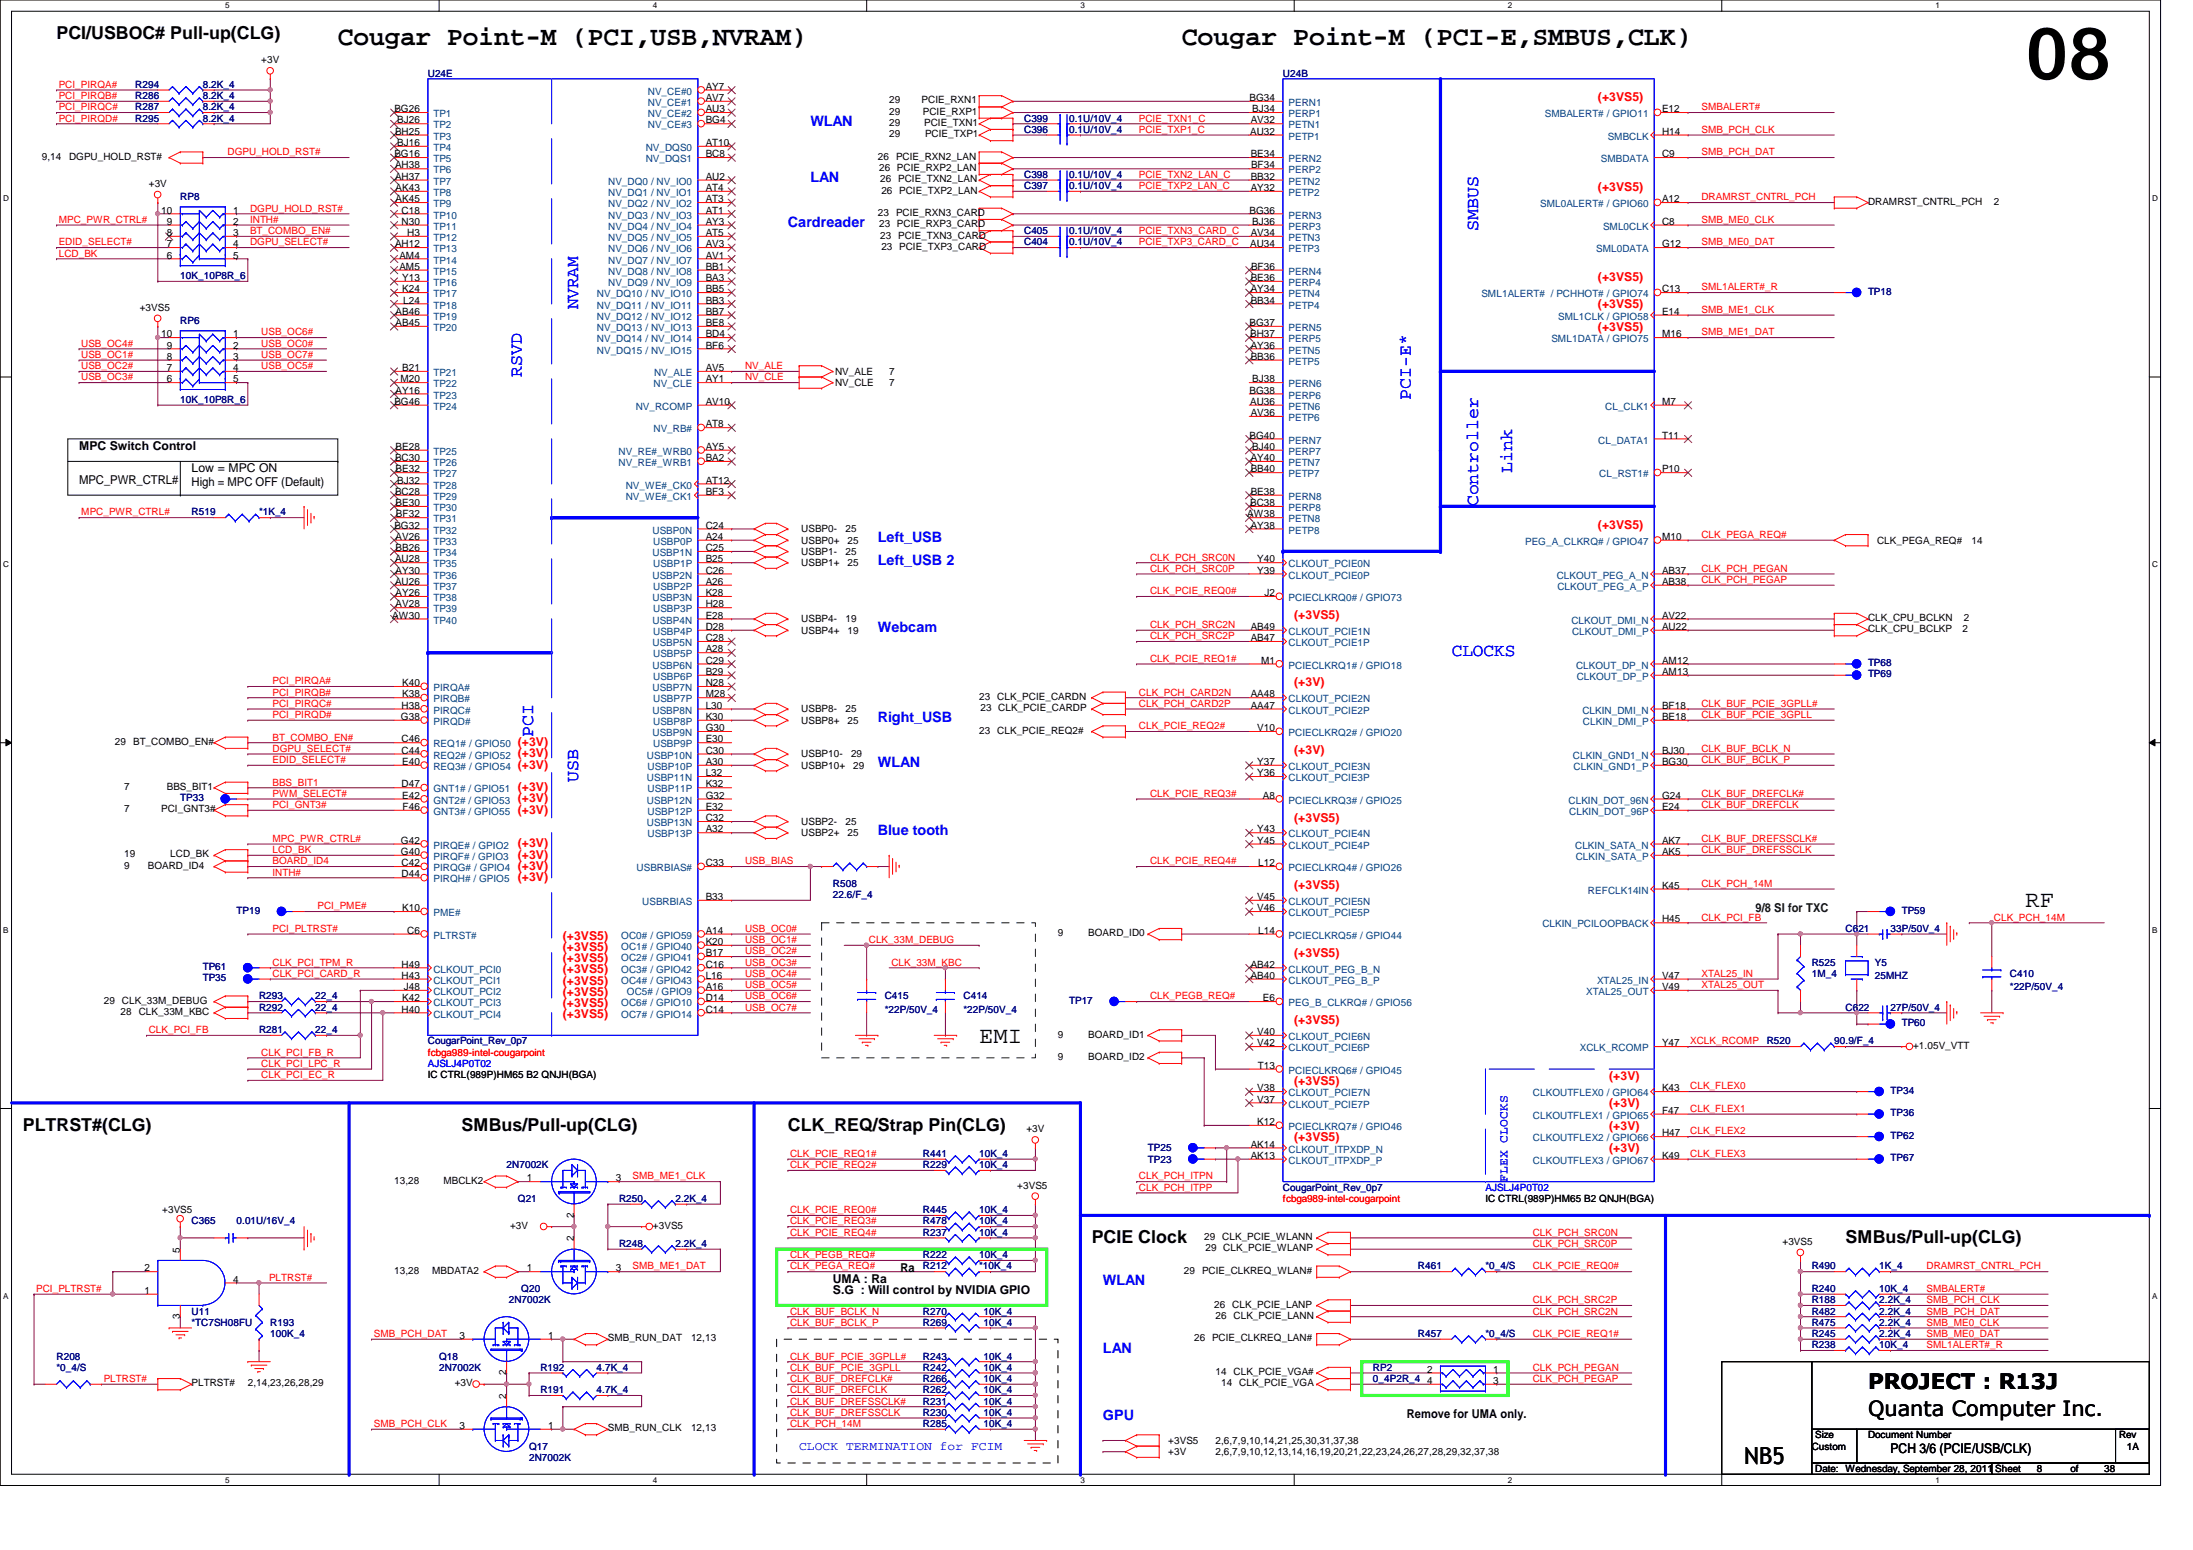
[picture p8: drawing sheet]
<svg xmlns="http://www.w3.org/2000/svg" width="297mm" height="210mm" viewBox="0 0 297 210" stroke-linecap="round" stroke-linejoin="round" font-family="sans-serif">
<defs><g id="words">
<text font-size="9.7" x="274.4" y="10.8">08</text>
<g font-size="3.6">
<text x="45.8" y="6.1">Cougar Point-M (PCI,USB,NVRAM)</text>
<text x="160.1" y="6.1">Cougar Point-M (PCI-E,SMBUS,CLK)</text>
</g>
<g font-size="3.2">
<text x="274.4" y="122.9">RF</text>
<text x="132.6" y="141.2">EMI</text>
<text x="236.3" y="198.2">NB5</text>
</g>
<text font-size="2.9" x="253" y="188">PROJECT : R13J</text>
<text font-size="2.8" x="253" y="191.8">Quanta Computer Inc.</text>
<g font-size="2.4">
<text x="7.7" y="5.3">PCI/USBOC# Pull-up(CLG)</text>
<text x="3.1" y="153.1">PLTRST#(CLG)</text>
<text x="62.5" y="153.1">SMBus/Pull-up(CLG)</text>
<text x="106.7" y="153.1">CLK_REQ/Strap Pin(CLG)</text>
<text x="147.9" y="168.4">PCIE Clock</text>
<text x="250" y="168.4">SMBus/Pull-up(CLG)</text>
</g>
<g font-size="2.4" fill="#00f">
<text x="200.2" y="31.2" transform="rotate(-90 200.2 31.2)">SMBUS</text>
<text x="78.3" y="41.9" transform="rotate(-90 78.3 41.9)">NVRAM</text>
<text x="70.7" y="51.1" transform="rotate(-90 70.7 51.1)">RSVD</text>
<text x="191.1" y="54.1" transform="rotate(-90 191.1 54.1)">PCI-E*</text>
<text x="204.8" y="64" transform="rotate(-90 204.8 64)">Link</text>
<text x="200.2" y="68.6" transform="rotate(-90 200.2 68.6)">Controller</text>
<text x="196.6" y="88.8">CLOCKS</text>
<text x="72.2" y="99.8" transform="rotate(-90 72.2 99.8)">PCI</text>
<text x="78.3" y="105.9" transform="rotate(-90 78.3 105.9)">USB</text>
</g>
<g font-size="1.9" fill="#00f">
<text x="109.8" y="17.1">WLAN</text>
<text x="109.8" y="24.7">LAN</text>
<text x="106.7" y="30.8">Cardreader</text>
<text x="118.9" y="76.5">Left_USB 2</text>
<text x="118.9" y="73.4">Left_USB</text>
<text x="118.9" y="85.6">Webcam</text>
<text x="118.9" y="97.8">Right_USB</text>
<text x="118.9" y="103.9">WLAN</text>
<text x="118.9" y="113.1">Blue tooth</text>
<text x="149.4" y="174">WLAN</text>
<text x="149.4" y="183.2">LAN</text>
<text x="149.4" y="192.3">GPU</text>
</g>
<text font-size="1.8" x="256.1" y="196.7">PCH 3/6 (PCIE/USB/CLK)</text>
<g font-size="1.7" fill="#f00">
<text x="216.4" y="13.7">(+3VS5)</text>
<text x="216.4" y="25.9">(+3VS5)</text>
<text x="216.4" y="38.1">(+3VS5)</text>
<text x="216.4" y="41.7">(+3VS5)</text>
<text x="216.4" y="44.8">(+3VS5)</text>
<text x="216.4" y="71.6">(+3VS5)</text>
<text x="175.3" y="83.8">(+3VS5)</text>
<text x="175.3" y="93">(+3V)</text>
<text x="70.1" y="101">(+3V)</text>
<text x="70.1" y="102.6">(+3V)</text>
<text x="70.1" y="104.1">(+3V)</text>
<text x="70.1" y="107.1">(+3V)</text>
<text x="175.3" y="102.1">(+3V)</text>
<text x="70.1" y="108.7">(+3V)</text>
<text x="70.1" y="110.2">(+3V)</text>
<text x="175.3" y="111.3">(+3VS5)</text>
<text x="70.1" y="114.8">(+3V)</text>
<text x="70.1" y="116.3">(+3V)</text>
<text x="70.1" y="117.8">(+3V)</text>
<text x="70.1" y="119.3">(+3V)</text>
<text x="175.3" y="120.4">(+3VS5)</text>
<text x="76.2" y="127.3">(+3VS5)</text>
<text x="76.2" y="128.8">(+3VS5)</text>
<text x="76.2" y="130.3">(+3VS5)</text>
<text x="76.2" y="131.8">(+3VS5)</text>
<text x="175.3" y="129.5">(+3VS5)</text>
<text x="76.2" y="133.3">(+3VS5)</text>
<text x="76.2" y="134.9">(+3VS5)</text>
<text x="76.2" y="136.4">(+3VS5)</text>
<text x="76.2" y="137.9">(+3VS5)</text>
<text x="175.3" y="138.7">(+3VS5)</text>
<text x="175.3" y="146.9">(+3VS5)</text>
<text x="218" y="146.3">(+3V)</text>
<text x="218" y="149.9">(+3V)</text>
<text x="175.3" y="154.5">(+3VS5)</text>
<text x="218" y="153">(+3V)</text>
<text x="218" y="156">(+3V)</text>
</g>
<g font-size="1.7">
<text x="10.7" y="61">MPC Switch Control</text>
<text x="10.7" y="65.5">MPC_PWR_CTRL#</text>
<text x="25.9" y="64">Low = MPC ON</text>
<text x="25.9" y="65.9">High = MPC OFF (Default)</text>
<text x="112.8" y="173.7">UMA : Ra</text>
<text x="122" y="172.2">Ra</text>
<text x="112.8" y="175.3">S.G : Will control by NVIDIA GPIO</text>
<text x="190.5" y="192">Remove for UMA only.</text>
</g>
<text font-size="1.7" fill="#004000" x="237.8" y="123.4">9/8 SI for TXC</text>
<g font-size="1.7" fill="#00f">
<text x="204.2" y="160" transform="rotate(-90 204.2 160)">FLEX CLOCKS</text>
<text x="108.2" y="196.4">CLOCK TERMINATION for FCIM</text>
</g>
<g font-size="1.4" fill="#f00">
<text x="8" y="11.9">PCI_PIRQA#</text>
<text x="8" y="13.4">PCI_PIRQB#</text>
<text x="8" y="14.9">PCI_PIRQC#</text>
<text x="8" y="16.5">PCI_PIRQD#</text>
<text x="154.3" y="16.5">PCIE_TXN1_C</text>
<text x="154.3" y="18">PCIE_TXP1_C</text>
<text x="230.5" y="18">SMB_PCH_CLK</text>
<text x="230.5" y="14.9">SMBALERT#</text>
<text x="30.8" y="21">DGPU_HOLD_RST#</text>
<text x="230.5" y="21">SMB_PCH_DAT</text>
<text x="33.9" y="28.7">DGPU_HOLD_RST#</text>
<text x="154.3" y="24.1">PCIE_TXN2_LAN_C</text>
<text x="154.3" y="25.6">PCIE_TXP2_LAN_C</text>
<text x="230.5" y="27.1">DRAMRST_CNTRL_PCH</text>
<text x="8" y="30.2">MPC_PWR_CTRL#</text>
<text x="8" y="33.2">EDID_SELECT#</text>
<text x="8" y="34.8">LCD_BK</text>
<text x="33.9" y="31.7">BT_COMBO_EN#</text>
<text x="33.9" y="33.2">DGPU_SELECT#</text>
<text x="33.9" y="30.2">INTH#</text>
<text x="154.3" y="31.7">PCIE_TXN3_CARD_C</text>
<text x="154.3" y="33.2">PCIE_TXP3_CARD_C</text>
<text x="230.5" y="30.2">SMB_ME0_CLK</text>
<text x="230.5" y="33.2">SMB_ME0_DAT</text>
<text x="230.5" y="39.3">SML1ALERT#_R</text>
<text x="11" y="46.9">USB_OC4#</text>
<text x="35.4" y="46.9">USB_OC0#</text>
<text x="35.4" y="45.4">USB_OC6#</text>
<text x="230.5" y="45.4">SMB_ME1_DAT</text>
<text x="230.5" y="42.4">SMB_ME1_CLK</text>
<text x="11" y="50">USB_OC2#</text>
<text x="11" y="48.5">USB_OC1#</text>
<text x="11" y="51.5">USB_OC3#</text>
<text x="35.4" y="48.5">USB_OC7#</text>
<text x="35.4" y="50">USB_OC5#</text>
<text x="100.9" y="50">NV_ALE</text>
<text x="100.9" y="51.5">NV_CLE</text>
<text x="11" y="69.8">MPC_PWR_CTRL#</text>
<text x="155.8" y="75.9">CLK_PCH_SRC0N</text>
<text x="155.8" y="77.4">CLK_PCH_SRC0P</text>
<text x="230.5" y="72.9">CLK_PEGA_REQ#</text>
<text x="230.5" y="77.4">CLK_PCH_PEGAN</text>
<text x="155.8" y="80.5">CLK_PCIE_REQ0#</text>
<text x="230.5" y="79">CLK_PCH_PEGAP</text>
<text x="155.8" y="89.6">CLK_PCIE_REQ1#</text>
<text x="155.8" y="86.6">CLK_PCH_SRC2P</text>
<text x="155.8" y="85">CLK_PCH_SRC2N</text>
<text x="36.9" y="92.7">PCI_PIRQA#</text>
<text x="36.9" y="94.2">PCI_PIRQB#</text>
<text x="36.9" y="95.7">PCI_PIRQC#</text>
<text x="154.3" y="95.7">CLK_PCH_CARD2P</text>
<text x="154.3" y="94.2">CLK_PCH_CARD2N</text>
<text x="230.5" y="95.7">CLK_BUF_PCIE_3GPLL#</text>
<text x="36.9" y="97.2">PCI_PIRQD#</text>
<text x="36.9" y="100.3">BT_COMBO_EN#</text>
<text x="36.9" y="101.8">DGPU_SELECT#</text>
<text x="154.3" y="98.8">CLK_PCIE_REQ2#</text>
<text x="230.5" y="97.2">CLK_BUF_PCIE_3GPLL</text>
<text x="230.5" y="101.8">CLK_BUF_BCLK_N</text>
<text x="36.9" y="103.3">EDID_SELECT#</text>
<text x="36.9" y="106.4">BBS_BIT1</text>
<text x="36.9" y="107.9">PWM_SELECT#</text>
<text x="155.8" y="107.9">CLK_PCIE_REQ3#</text>
<text x="230.5" y="107.9">CLK_BUF_DREFCLK#</text>
<text x="230.5" y="103.3">CLK_BUF_BCLK_P</text>
<text x="36.9" y="109.4">PCI_GNT3#</text>
<text x="230.5" y="109.4">CLK_BUF_DREFCLK</text>
<text x="36.9" y="114">MPC_PWR_CTRL#</text>
<text x="36.9" y="115.5">LCD_BK</text>
<text x="36.9" y="118.6">INTH#</text>
<text x="36.9" y="117.1">BOARD_ID4</text>
<text x="100.9" y="117.1">USB_BIAS</text>
<text x="155.8" y="117.1">CLK_PCIE_REQ4#</text>
<text x="230.5" y="115.5">CLK_BUF_DREFSSCLK</text>
<text x="230.5" y="114">CLK_BUF_DREFSSCLK#</text>
<text x="43" y="123.1">PCI_PME#</text>
<text x="230.5" y="124.7">CLK_PCI_FB</text>
<text x="230.5" y="120.1">CLK_PCH_14M</text>
<text x="270.1" y="124.7">CLK_PCH_14M</text>
<text x="36.9" y="126.2">PCI_PLTRST#</text>
<text x="36.9" y="130.8">CLK_PCI_TPM_R</text>
<text x="100.9" y="130.8">USB_OC3#</text>
<text x="100.9" y="126.2">USB_OC0#</text>
<text x="100.9" y="127.7">USB_OC1#</text>
<text x="100.9" y="129.2">USB_OC2#</text>
<text x="117.7" y="127.7">CLK_33M_DEBUG</text>
<text x="120.7" y="130.8">CLK_33M_KBC</text>
<text x="36.9" y="132.3">CLK_PCI_CARD_R</text>
<text x="100.9" y="135.3">USB_OC6#</text>
<text x="100.9" y="132.3">USB_OC4#</text>
<text x="100.9" y="133.8">USB_OC5#</text>
<text x="100.9" y="136.9">USB_OC7#</text>
<text x="155.8" y="135.3">CLK_PEGB_REQ#</text>
<text x="230.5" y="133.8">XTAL25_OUT</text>
<text x="230.5" y="132.3">XTAL25_IN</text>
<text x="20.1" y="139.9">CLK_PCI_FB</text>
<text x="35.4" y="143">CLK_PCI_FB_R</text>
<text x="58" y="143">fcbga989-intel-cougarpoint</text>
<text x="228.9" y="141.4">XCLK_RCOMP</text>
<text x="35.4" y="146">CLK_PCI_EC_R</text>
<text x="35.4" y="144.5">CLK_PCI_LPC_R</text>
<text x="228.9" y="147.5">CLK_FLEX0</text>
<text x="228.9" y="153.6">CLK_FLEX2</text>
<text x="228.9" y="150.6">CLK_FLEX1</text>
<text x="85.7" y="159.7">SMB_ME1_CLK</text>
<text x="107" y="158.2">CLK_PCIE_REQ2#</text>
<text x="107" y="156.7">CLK_PCIE_REQ1#</text>
<text x="154.3" y="161.2">CLK_PCH_ITPP</text>
<text x="154.3" y="159.7">CLK_PCH_ITPN</text>
<text x="228.9" y="156.7">CLK_FLEX3</text>
<text x="107" y="164.3">CLK_PCIE_REQ0#</text>
<text x="107" y="165.8">CLK_PCIE_REQ3#</text>
<text x="107" y="167.3">CLK_PCIE_REQ4#</text>
<text x="173.8" y="162.8">fcbga989-intel-cougarpoint</text>
<text x="207.6" y="167.3">CLK_PCH_SRC0N</text>
<text x="36.4" y="173.4">PLTRST#</text>
<text x="85.7" y="171.9">SMB_ME1_DAT</text>
<text x="107" y="171.9">CLK_PEGA_REQ#</text>
<text x="107" y="170.4">CLK_PEGB_REQ#</text>
<text x="207.6" y="168.9">CLK_PCH_SRC0P</text>
<text x="207.6" y="171.9">CLK_PCIE_REQ0#</text>
<text x="260.9" y="171.9">DRAMRST_CNTRL_PCH</text>
<text x="4.9" y="175">PCI_PLTRST#</text>
<text x="107" y="178">CLK_BUF_BCLK_N</text>
<text x="107" y="179.5">CLK_BUF_BCLK_P</text>
<text x="207.6" y="178">CLK_PCH_SRC2N</text>
<text x="207.6" y="176.5">CLK_PCH_SRC2P</text>
<text x="260.9" y="175">SMBALERT#</text>
<text x="260.9" y="179.5">SMB_ME0_CLK</text>
<text x="260.9" y="178">SMB_PCH_DAT</text>
<text x="260.9" y="176.5">SMB_PCH_CLK</text>
<text x="50.6" y="181.1">SMB_PCH_DAT</text>
<text x="107" y="184.1">CLK_BUF_PCIE_3GPLL#</text>
<text x="107" y="185.6">CLK_BUF_PCIE_3GPLL</text>
<text x="207.6" y="185.6">CLK_PCH_PEGAN</text>
<text x="207.6" y="181.1">CLK_PCIE_REQ1#</text>
<text x="260.9" y="182.6">SML1ALERT#_R</text>
<text x="260.9" y="181.1">SMB_ME0_DAT</text>
<text x="14.1" y="187.2">PLTRST#</text>
<text x="107" y="191.7">CLK_BUF_DREFSSCLK</text>
<text x="107" y="190.2">CLK_BUF_DREFSSCLK#</text>
<text x="107" y="188.7">CLK_BUF_DREFCLK</text>
<text x="107" y="187.2">CLK_BUF_DREFCLK#</text>
<text x="207.6" y="187.2">CLK_PCH_PEGAP</text>
<text x="50.6" y="193.3">SMB_PCH_CLK</text>
<text x="107" y="193.3">CLK_PCH_14M</text>
</g>
<g font-size="1.4" fill="#000080">
<text x="18.3" y="11.9">R294</text>
<text x="27.5" y="11.9">8.2K_4</text>
<text x="58" y="10.4">U24E</text>
<text x="173.8" y="10.4">U24B</text>
<text x="18.3" y="13.4">R286</text>
<text x="18.3" y="14.9">R287</text>
<text x="18.3" y="16.5">R295</text>
<text x="27.5" y="13.4">8.2K_4</text>
<text x="27.5" y="14.9">8.2K_4</text>
<text x="27.5" y="16.5">8.2K_4</text>
<text x="138.7" y="18">C396</text>
<text x="138.7" y="16.5">C399</text>
<text x="144.8" y="18">0.1U/10V_4</text>
<text x="144.8" y="16.5">0.1U/10V_4</text>
<text x="24.4" y="27.1">RP8</text>
<text x="138.7" y="25.6">C397</text>
<text x="138.7" y="24.1">C398</text>
<text x="144.8" y="25.6">0.1U/10V_4</text>
<text x="144.8" y="24.1">0.1U/10V_4</text>
<text x="138.7" y="31.7">C405</text>
<text x="138.7" y="33.2">C404</text>
<text x="144.8" y="31.7">0.1U/10V_4</text>
<text x="144.8" y="33.2">0.1U/10V_4</text>
<text x="24.4" y="37.8">10K_10P8R_6</text>
<text x="253" y="39.9">TP18</text>
<text x="24.4" y="43.9">RP6</text>
<text x="24.4" y="54.6">10K_10P8R_6</text>
<text x="25.9" y="69.8">R519</text>
<text x="35.1" y="69.8">*1K_4</text>
<text x="253" y="91.7">TP69</text>
<text x="253" y="90.2">TP68</text>
<text x="24.4" y="108.5">TP33</text>
<text x="32" y="123.7">TP19</text>
<text x="112.8" y="120.1">R508</text>
<text x="112.8" y="121.6">22.6/F_4</text>
<text x="257.6" y="123.7">TP59</text>
<text x="27.5" y="131.4">TP61</text>
<text x="245.4" y="130.8">R525</text>
<text x="250" y="126.2">C621</text>
<text x="254" y="130.8">Y5</text>
<text x="256.1" y="126.2">33P/50V_4</text>
<text x="27.5" y="132.9">TP35</text>
<text x="35.1" y="135.3">R293</text>
<text x="35.1" y="136.9">R292</text>
<text x="42.7" y="135.3">22_4</text>
<text x="42.7" y="136.9">22_4</text>
<text x="119.8" y="135.3">C415</text>
<text x="119.8" y="137.2">*22P/50V_4</text>
<text x="130.5" y="135.3">C414</text>
<text x="130.5" y="137.2">*22P/50V_4</text>
<text x="144.8" y="135.9">TP17</text>
<text x="245.4" y="132.3">1M_4</text>
<text x="250" y="136.9">C622</text>
<text x="254" y="132.6">25MHZ</text>
<text x="256.1" y="136.9">27P/50V_4</text>
<text x="272.2" y="132.3">C410</text>
<text x="272.2" y="134.1">*22P/50V_4</text>
<text x="35.1" y="139.9">R281</text>
<text x="42.7" y="139.9">22_4</text>
<text x="58" y="141.4">CougarPoint_Rev_0p7</text>
<text x="239.3" y="141.4">R520</text>
<text x="248.5" y="141.4">90.9/F_4</text>
<text x="257.6" y="139">TP60</text>
<text x="256.1" y="148.1">TP34</text>
<text x="155.5" y="155.9">TP25</text>
<text x="256.1" y="154.2">TP62</text>
<text x="256.1" y="151.2">TP36</text>
<text x="68.6" y="158.2">2N7002K</text>
<text x="125" y="156.7">R441</text>
<text x="125" y="158.2">R229</text>
<text x="132.6" y="156.7">10K_4</text>
<text x="132.6" y="158.2">10K_4</text>
<text x="155.5" y="157.4">TP23</text>
<text x="173.8" y="161.2">CougarPoint_Rev_0p7</text>
<text x="256.1" y="157.3">TP67</text>
<text x="25.9" y="165.8">C365</text>
<text x="32" y="165.8">0.01U/16V_4</text>
<text x="70.1" y="162.8">Q21</text>
<text x="83.9" y="162.8">R250</text>
<text x="91.5" y="162.8">2.2K_4</text>
<text x="125" y="167.3">R237</text>
<text x="125" y="164.3">R445</text>
<text x="125" y="165.8">R478</text>
<text x="132.6" y="167.3">10K_4</text>
<text x="132.6" y="164.3">10K_4</text>
<text x="132.6" y="165.8">10K_4</text>
<text x="83.9" y="168.9">R248</text>
<text x="91.5" y="168.9">2.2K_4</text>
<text x="125" y="171.9">R212</text>
<text x="125" y="170.4">R222</text>
<text x="132.6" y="171.9">*10K_4</text>
<text x="132.6" y="170.4">10K_4</text>
<text x="192.1" y="171.9">R461</text>
<text x="201.2" y="171.9">*0_4/S</text>
<text x="245.4" y="171.9">R490</text>
<text x="254.5" y="171.9">1K_4</text>
<text x="25.9" y="178">U11</text>
<text x="25.9" y="179.5">*TC7SH08FU</text>
<text x="36.6" y="179.5">R193</text>
<text x="68.9" y="176.5">2N7002K</text>
<text x="70.6" y="175">Q20</text>
<text x="125" y="178">R270</text>
<text x="125" y="179.5">R269</text>
<text x="133.2" y="178">10K_4</text>
<text x="133.2" y="179.5">10K_4</text>
<text x="245.4" y="178">R482</text>
<text x="245.4" y="175">R240</text>
<text x="245.4" y="176.5">R188</text>
<text x="245.4" y="179.5">R475</text>
<text x="254.5" y="178">2.2K_4</text>
<text x="254.5" y="175">10K_4</text>
<text x="254.5" y="176.5">2.2K_4</text>
<text x="254.5" y="179.5">2.2K_4</text>
<text x="7.7" y="184.1">R208</text>
<text x="7.7" y="185.6">*0_4/S</text>
<text x="36.6" y="181.1">100K_4</text>
<text x="59.5" y="184.1">Q18</text>
<text x="59.5" y="185.6">2N7002K</text>
<text x="73.2" y="185.6">R192</text>
<text x="80.8" y="185.6">4.7K_4</text>
<text x="125" y="184.1">R243</text>
<text x="125" y="185.6">R242</text>
<text x="133.2" y="184.1">10K_4</text>
<text x="133.2" y="185.6">10K_4</text>
<text x="186" y="185.6">RP2</text>
<text x="192.1" y="181.1">R457</text>
<text x="201.2" y="181.1">*0_4/S</text>
<text x="245.4" y="181.1">R245</text>
<text x="245.4" y="182.6">R238</text>
<text x="254.5" y="181.1">2.2K_4</text>
<text x="254.5" y="182.6">10K_4</text>
<text x="73.2" y="188.7">R191</text>
<text x="80.8" y="188.7">4.7K_4</text>
<text x="125" y="187.2">R266</text>
<text x="125" y="188.7">R262</text>
<text x="125" y="191.7">R230</text>
<text x="125" y="190.2">R231</text>
<text x="133.2" y="187.2">10K_4</text>
<text x="133.2" y="188.7">10K_4</text>
<text x="133.2" y="191.7">10K_4</text>
<text x="133.2" y="190.2">10K_4</text>
<text x="186" y="187.2">0_4P2R_4</text>
<text x="71.7" y="196.3">Q17</text>
<text x="71.7" y="197.8">2N7002K</text>
<text x="125" y="193.3">R285</text>
<text x="133.2" y="193.3">10K_4</text>
</g>
<g font-size="1.4">
<text x="35.4" y="8.6">+3V</text>
<text x="53.4" y="15.2">BG26</text>
<text x="53.8" y="16.7">BJ26</text>
<text x="95.6" y="12.1">AY7</text>
<text x="95.6" y="13.7">AV7</text>
<text x="95.6" y="15.2">AU3</text>
<text x="95.6" y="16.7">BG4</text>
<text x="120.4" y="15.5">29</text>
<text x="120.4" y="17.1">29</text>
<text x="120.4" y="14">29</text>
<text x="124.8" y="14">PCIE_RXN1</text>
<text x="125" y="15.5">PCIE_RXP1</text>
<text x="125.2" y="17.1">PCIE_TXN1</text>
<text x="169.2" y="13.7">BG34</text>
<text x="169.4" y="16.7">AV32</text>
<text x="169.6" y="15.2">BJ34</text>
<text x="225.1" y="15.2">E12</text>
<text x="5.7" y="21.6">9,14</text>
<text x="9.4" y="21.6">DGPU_HOLD_RST#</text>
<text x="53.4" y="21.3">BG16</text>
<text x="53.5" y="18.2">BH25</text>
<text x="53.5" y="22.8">AH38</text>
<text x="53.8" y="19.8">BJ16</text>
<text x="95.6" y="19.8">AT10</text>
<text x="95.6" y="21.3">BC8</text>
<text x="118.9" y="21.6">26 PCIE_RXN2_LAN</text>
<text x="119.1" y="23.2">26 PCIE_RXP2_LAN</text>
<text x="120.4" y="18.6">29</text>
<text x="125.3" y="18.6">PCIE_TXP1</text>
<text x="169.3" y="18.2">AU32</text>
<text x="169.4" y="21.3">BE34</text>
<text x="169.5" y="22.8">BF34</text>
<text x="225.1" y="18.2">H14</text>
<text x="225.1" y="21.3">C9</text>
<text x="20.1" y="25.3">+3V</text>
<text x="21.8" y="28.9">10</text>
<text x="31.6" y="28.9">1</text>
<text x="53.5" y="24.3">AH37</text>
<text x="53.6" y="25.9">AK43</text>
<text x="53.6" y="27.4">AK45</text>
<text x="54.4" y="28.9">C18</text>
<text x="95.6" y="24.3">AU2</text>
<text x="95.6" y="25.9">AT4</text>
<text x="95.6" y="27.4">AT3</text>
<text x="95.6" y="28.9">AT1</text>
<text x="118.9" y="29.3">23 PCIE_RXN3_CARD</text>
<text x="119.2" y="24.7">26 PCIE_TXN2_LAN</text>
<text x="119.4" y="26.2">26 PCIE_TXP2_LAN</text>
<text x="169.2" y="28.9">BG36</text>
<text x="169.4" y="24.3">BB32</text>
<text x="169.4" y="25.9">AY32</text>
<text x="225.1" y="27.4">A12</text>
<text x="253" y="27.7">DRAMRST_CNTRL_PCH</text>
<text x="270.1" y="27.7">2</text>
<text x="22.6" y="30.4">9</text>
<text x="22.6" y="32">8</text>
<text x="22.6" y="33.5">7</text>
<text x="22.6" y="35">6</text>
<text x="31.6" y="33.5">4</text>
<text x="31.6" y="32">3</text>
<text x="31.6" y="30.4">2</text>
<text x="31.6" y="35">5</text>
<text x="53.5" y="33.5">AH12</text>
<text x="54.1" y="35">AM4</text>
<text x="54.4" y="30.4">N30</text>
<text x="55.2" y="32">H3</text>
<text x="95.6" y="30.4">AY3</text>
<text x="95.6" y="32">AT5</text>
<text x="95.6" y="33.5">AV3</text>
<text x="95.6" y="35">AV1</text>
<text x="119.1" y="30.8">23 PCIE_RXP3_CARD</text>
<text x="119.2" y="32.3">23 PCIE_TXN3_CARD</text>
<text x="119.4" y="33.8">23 PCIE_TXP3_CARD</text>
<text x="169.3" y="33.5">AU34</text>
<text x="169.4" y="32">AV34</text>
<text x="169.6" y="30.4">BJ36</text>
<text x="225.1" y="30.4">C8</text>
<text x="225.1" y="33.5">G12</text>
<text x="54.1" y="36.5">AM5</text>
<text x="54.5" y="38.1">Y13</text>
<text x="54.5" y="39.6">K24</text>
<text x="54.6" y="41.1">L24</text>
<text x="95.6" y="39.6">BB5</text>
<text x="95.6" y="41.1">BB3</text>
<text x="95.6" y="36.5">BB1</text>
<text x="95.6" y="38.1">BA3</text>
<text x="169.4" y="38.1">BE36</text>
<text x="169.4" y="39.6">AY34</text>
<text x="169.4" y="41.1">BB34</text>
<text x="169.5" y="36.5">BF36</text>
<text x="225.1" y="39.6">C13</text>
<text x="18.9" y="42.1">+3VS5</text>
<text x="21.8" y="45.7">10</text>
<text x="22.6" y="47.2">9</text>
<text x="31.6" y="47.2">2</text>
<text x="31.6" y="45.7">1</text>
<text x="53.6" y="42.6">AB46</text>
<text x="53.6" y="44.2">AB45</text>
<text x="95.6" y="42.6">BB7</text>
<text x="95.6" y="44.2">BE8</text>
<text x="95.6" y="45.7">BD4</text>
<text x="95.6" y="47.2">BF6</text>
<text x="169.2" y="44.2">BG37</text>
<text x="169.3" y="45.7">BH37</text>
<text x="169.4" y="47.2">AY36</text>
<text x="225.1" y="42.6">E14</text>
<text x="225.1" y="45.7">M16</text>
<text x="22.6" y="48.7">8</text>
<text x="22.6" y="50.2">7</text>
<text x="22.6" y="51.8">6</text>
<text x="31.6" y="50.2">4</text>
<text x="31.6" y="48.7">3</text>
<text x="31.6" y="51.8">5</text>
<text x="53.6" y="53.3">AY16</text>
<text x="54.2" y="51.8">M20</text>
<text x="54.5" y="50.2">B21</text>
<text x="95.6" y="50.2">AV5</text>
<text x="95.6" y="51.8">AY1</text>
<text x="113.1" y="50.8">NV_ALE</text>
<text x="113.1" y="52.3">NV_CLE</text>
<text x="120.4" y="52.3">7</text>
<text x="120.4" y="50.8">7</text>
<text x="169.2" y="53.3">BG38</text>
<text x="169.4" y="48.7">BB36</text>
<text x="169.6" y="51.8">BJ38</text>
<text x="53.4" y="54.8">BG46</text>
<text x="95.6" y="57.9">AT8</text>
<text x="95.6" y="54.8">AV10</text>
<text x="169.2" y="59.4">BG40</text>
<text x="169.3" y="54.8">AU36</text>
<text x="169.4" y="56.3">AV36</text>
<text x="225.1" y="54.8">M7</text>
<text x="225.1" y="59.4">T11</text>
<text x="53.5" y="62.4">BC30</text>
<text x="53.6" y="60.9">BE28</text>
<text x="53.6" y="64">BE32</text>
<text x="53.8" y="65.5">BJ32</text>
<text x="95.6" y="60.9">AY5</text>
<text x="95.6" y="62.4">BA2</text>
<text x="95.6" y="65.5">AT12</text>
<text x="169.4" y="62.4">AY40</text>
<text x="169.4" y="64">BB40</text>
<text x="169.6" y="60.9">BJ40</text>
<text x="225.1" y="64">P10</text>
<text x="53.4" y="71.6">BG32</text>
<text x="53.5" y="67">BC28</text>
<text x="53.6" y="68.5">BE30</text>
<text x="53.6" y="70.1">BF32</text>
<text x="95.6" y="67">BF3</text>
<text x="95.6" y="71.6">C24</text>
<text x="168.9" y="70.1">AW38</text>
<text x="169.3" y="68.5">BC38</text>
<text x="169.4" y="67">BE38</text>
<text x="169.4" y="71.6">AY38</text>
<text x="53.5" y="76.2">AU28</text>
<text x="53.6" y="73.1">AV26</text>
<text x="53.6" y="74.6">BB26</text>
<text x="53.6" y="77.7">AY30</text>
<text x="95.6" y="73.1">A24</text>
<text x="95.6" y="74.6">C25</text>
<text x="95.6" y="76.2">B25</text>
<text x="95.6" y="77.7">C26</text>
<text x="108.5" y="72.1">USBP0-</text>
<text x="108.5" y="73.6">USBP0+</text>
<text x="108.5" y="76.7">USBP1+</text>
<text x="108.5" y="75.1">USBP1-</text>
<text x="114.5" y="72.1">25</text>
<text x="114.5" y="75.1">25</text>
<text x="114.8" y="73.6">25</text>
<text x="114.8" y="76.7">25</text>
<text x="170.3" y="76.2">Y40</text>
<text x="170.3" y="77.7">Y39</text>
<text x="225.1" y="77.7">AB37</text>
<text x="225.1" y="73.1">M10</text>
<text x="254.3" y="73.6">CLK_PEGA_REQ#</text>
<text x="267" y="73.6">14</text>
<text x="53.1" y="83.8">AW30</text>
<text x="53.5" y="79.2">AU26</text>
<text x="53.6" y="80.7">AY26</text>
<text x="53.6" y="82.3">AV28</text>
<text x="95.6" y="79.2">A26</text>
<text x="95.6" y="80.7">K28</text>
<text x="95.6" y="82.3">H28</text>
<text x="95.6" y="83.8">E28</text>
<text x="171.3" y="80.7">J2</text>
<text x="225.1" y="79.2">AB38</text>
<text x="225.1" y="83.8">AV22</text>
<text x="95.6" y="85.3">D28</text>
<text x="95.6" y="86.8">C28</text>
<text x="95.6" y="88.3">A28</text>
<text x="95.6" y="89.9">C29</text>
<text x="108.5" y="84.3">USBP4-</text>
<text x="108.5" y="85.8">USBP4+</text>
<text x="114.5" y="84.3">19</text>
<text x="114.8" y="85.8">19</text>
<text x="169.4" y="85.3">AB49</text>
<text x="169.4" y="86.8">AB47</text>
<text x="170.8" y="89.9">M1</text>
<text x="225.1" y="85.3">AU22</text>
<text x="225.1" y="89.9">AM12</text>
<text x="253" y="84.1">CLK_CPU_BCLKN</text>
<text x="253" y="85.6">CLK_CPU_BCLKP</text>
<text x="265.8" y="85.6">2</text>
<text x="266" y="84.1">2</text>
<text x="54.4" y="96">H38</text>
<text x="54.5" y="92.9">K40</text>
<text x="54.5" y="94.4">K38</text>
<text x="95.6" y="91.4">B29</text>
<text x="95.6" y="92.9">N28</text>
<text x="95.6" y="94.4">M28</text>
<text x="95.6" y="96">L30</text>
<text x="132.6" y="94.8">23 CLK_PCIE_CARDN</text>
<text x="169.4" y="94.4">AA48</text>
<text x="169.4" y="96">AA47</text>
<text x="225.1" y="96">BF18</text>
<text x="225.1" y="91.4">AM13</text>
<text x="15.6" y="100.9">29 BT_COMBO_EN#</text>
<text x="54.3" y="97.5">G38</text>
<text x="54.4" y="100.5">C46</text>
<text x="95.6" y="97.5">K30</text>
<text x="95.6" y="99">G30</text>
<text x="95.6" y="100.5">E30</text>
<text x="108.5" y="96.5">USBP8-</text>
<text x="108.5" y="98">USBP8+</text>
<text x="114.5" y="96.5">25</text>
<text x="114.8" y="98">25</text>
<text x="132.6" y="99.4">23 CLK_PCIE_REQ2#</text>
<text x="132.8" y="96.3">23 CLK_PCIE_CARDP</text>
<text x="170.3" y="99">V10</text>
<text x="225.1" y="97.5">BE18</text>
<text x="16.8" y="107">7</text>
<text x="22.6" y="107">BBS_BIT1</text>
<text x="54.4" y="102.1">C44</text>
<text x="54.4" y="106.6">D47</text>
<text x="54.5" y="103.6">E40</text>
<text x="95.6" y="102.1">C30</text>
<text x="95.6" y="103.6">A30</text>
<text x="95.6" y="105.1">L32</text>
<text x="95.6" y="106.6">K32</text>
<text x="108.5" y="104.1">USBP10+</text>
<text x="108.5" y="102.6">USBP10-</text>
<text x="115.3" y="102.6">29</text>
<text x="115.6" y="104.1">29</text>
<text x="170.3" y="103.6">Y37</text>
<text x="170.3" y="105.1">Y36</text>
<text x="225.1" y="102.1">BJ30</text>
<text x="225.1" y="103.6">BG30</text>
<text x="16.8" y="110">7</text>
<text x="21.8" y="110">PCI_GNT3#</text>
<text x="54.5" y="108.2">E42</text>
<text x="54.5" y="109.7">F46</text>
<text x="95.6" y="108.2">G32</text>
<text x="95.6" y="109.7">E32</text>
<text x="95.6" y="111.2">C32</text>
<text x="95.6" y="112.7">A32</text>
<text x="108.5" y="111.7">USBP2-</text>
<text x="108.5" y="113.2">USBP2+</text>
<text x="114.5" y="111.7">25</text>
<text x="114.8" y="113.2">25</text>
<text x="170.3" y="112.7">Y43</text>
<text x="171.1" y="108.2">A8</text>
<text x="225.1" y="108.2">G24</text>
<text x="225.1" y="109.7">E24</text>
<text x="16.8" y="116.1">19</text>
<text x="16.8" y="117.6">9</text>
<text x="20" y="117.6">BOARD_ID4</text>
<text x="23.1" y="116.1">LCD_BK</text>
<text x="54.3" y="114.3">G42</text>
<text x="54.3" y="115.8">G40</text>
<text x="54.4" y="117.3">C42</text>
<text x="54.4" y="118.8">D44</text>
<text x="95.6" y="117.3">C33</text>
<text x="170.3" y="114.3">Y45</text>
<text x="170.4" y="117.3">L12</text>
<text x="225.1" y="114.3">AK7</text>
<text x="225.1" y="115.8">AK5</text>
<text x="54.5" y="123.4">K10</text>
<text x="95.6" y="121.9">B33</text>
<text x="170.3" y="121.9">V45</text>
<text x="170.3" y="123.4">V46</text>
<text x="225.1" y="120.4">K45</text>
<text x="225.1" y="124.9">H45</text>
<text x="54.4" y="131">H49</text>
<text x="55.2" y="126.4">C6</text>
<text x="95.6" y="126.4">A14</text>
<text x="95.6" y="128">K20</text>
<text x="95.6" y="129.5">B17</text>
<text x="95.6" y="131">C16</text>
<text x="143.3" y="126.8">9</text>
<text x="147.4" y="126.8">BOARD_ID0</text>
<text x="169.4" y="131">AB42</text>
<text x="170.4" y="126.4">L14</text>
<text x="14.1" y="135.9">29 CLK_33M_DEBUG</text>
<text x="16.3" y="137.5">28 CLK_33M_KBC</text>
<text x="54.4" y="132.5">H43</text>
<text x="54.4" y="137.1">H40</text>
<text x="54.5" y="135.6">K42</text>
<text x="54.7" y="134.1">J48</text>
<text x="95.6" y="132.5">L16</text>
<text x="95.6" y="134.1">A16</text>
<text x="95.6" y="135.6">D14</text>
<text x="95.6" y="137.1">C14</text>
<text x="169.4" y="132.5">AB40</text>
<text x="171.1" y="135.6">E6</text>
<text x="225.1" y="132.5">V47</text>
<text x="225.1" y="134.1">V49</text>
<text x="143.3" y="140.5">9</text>
<text x="143.3" y="143.6">9</text>
<text x="147.4" y="140.5">BOARD_ID1</text>
<text x="147.4" y="143.6">BOARD_ID2</text>
<text x="170.3" y="140.2">V40</text>
<text x="170.3" y="141.7">V42</text>
<text x="225.1" y="141.7">Y47</text>
<text x="259.1" y="142">+1.05V_VTT</text>
<text x="58" y="146">IC CTRL(989P)HM65 B2 QNJH(BGA)</text>
<text x="170.3" y="147.8">V38</text>
<text x="170.3" y="149.3">V37</text>
<text x="170.4" y="144.7">T13</text>
<text x="225.1" y="147.8">K43</text>
<text x="139" y="153.3">+3V</text>
<text x="169.4" y="155.4">AK14</text>
<text x="170.3" y="152.4">K12</text>
<text x="225.1" y="150.8">F47</text>
<text x="225.1" y="153.9">H47</text>
<text x="53.4" y="160.3">13,28</text>
<text x="60.1" y="160.3">MBCLK2</text>
<text x="71.4" y="160">1</text>
<text x="83.4" y="160">3</text>
<text x="137.8" y="161">+3VS5</text>
<text x="169.4" y="156.9">AK13</text>
<text x="225.1" y="156.9">K49</text>
<text x="22" y="164.3">+3VS5</text>
<text x="69.1" y="166.4">+3V</text>
<text x="77.7" y="164.9" transform="rotate(-90 77.7 164.9)">2</text>
<text x="88.4" y="166.4">+3VS5</text>
<text x="163.1" y="167.9">29 CLK_PCIE_WLANN</text>
<text x="201.2" y="162.8">IC CTRL(989P)HM65 B2 QNJH(BGA)</text>
<text x="19.6" y="172.2">2</text>
<text x="24.4" y="169.6" transform="rotate(-90 24.4 169.6)">5</text>
<text x="31.6" y="173.7">4</text>
<text x="53.4" y="172.5">13,28</text>
<text x="58.5" y="172.5">MBDATA2</text>
<text x="71.4" y="172.2">1</text>
<text x="77.7" y="168.1" transform="rotate(-90 77.7 168.1)">2</text>
<text x="83.4" y="172.2">3</text>
<text x="160.4" y="172.5">29 PCIE_CLKREQ_WLAN#</text>
<text x="163.3" y="169.5">29 CLK_PCIE_WLANP</text>
<text x="241.4" y="168.6">+3VS5</text>
<text x="19.6" y="175.2">1</text>
<text x="24.4" y="178.6" transform="rotate(-90 24.4 178.6)">3</text>
<text x="164.5" y="177.1">26 CLK_PCIE_LANP</text>
<text x="164.6" y="178.6">26 CLK_PCIE_LANN</text>
<text x="62.2" y="181.3">3</text>
<text x="74.2" y="181.3">1</text>
<text x="82.3" y="181.7">SMB_RUN_DAT</text>
<text x="93.6" y="181.7">12,13</text>
<text x="161.8" y="181.7">26 PCIE_CLKREQ_LAN#</text>
<text x="193.3" y="185.9">2</text>
<text x="202.3" y="185.9">1</text>
<text x="25.9" y="187.7">PLTRST#</text>
<text x="33.6" y="187.7">2,14,23,26,28,29</text>
<text x="61.6" y="187.7">+3V</text>
<text x="68.6" y="189.4" transform="rotate(-90 68.6 189.4)">2</text>
<text x="68.6" y="186.2" transform="rotate(-90 68.6 186.2)">2</text>
<text x="164.6" y="186.2">14 CLK_PCIE_VGA#</text>
<text x="165.4" y="187.7">14 CLK_PCIE_VGA</text>
<text x="193.3" y="187.4">4</text>
<text x="202.3" y="187.4">3</text>
<text x="62.2" y="193.5">3</text>
<text x="74.2" y="193.5">1</text>
<text x="82.3" y="193.8">SMB_RUN_CLK</text>
<text x="93.6" y="193.8">12,13</text>
<text x="158.2" y="197.1">+3V</text>
<text x="158.2" y="195.5">+3VS5</text>
<text x="164.6" y="197.1">2,6,7,9,10,12,13,14,16,19,20,21,22,23,24,26,27,28,29,32,37,38</text>
<text x="164.6" y="195.5">2,6,7,9,10,14,21,25,30,31,37,38</text>
<text x="245.4" y="196.3">Custom</text>
<text x="245.9" y="194.8">Size</text>
<text x="253" y="194.8">Document Number</text>
<text x="287" y="194.8">Rev</text>
<text x="288.1" y="196.3">1A</text>
<text x="245.9" y="199.3">Date: Wednesday, September 28, 2011 Sheet</text>
<text x="275.9" y="199.3">8</text>
<text x="280.5" y="199.3">of</text>
<text x="285" y="199.3">38</text>
</g>
<g font-size="1.4" fill="#004080">
<text x="58.7" y="15.9">TP1</text>
<text x="58.7" y="17.4">TP2</text>
<text x="87.8" y="12.8">NV_CE#0</text>
<text x="87.8" y="14.4">NV_CE#1</text>
<text x="87.8" y="15.9">NV_CE#2</text>
<text x="87.8" y="17.4">NV_CE#3</text>
<text x="174.5" y="14.4">PERN1</text>
<text x="174.5" y="15.9">PERP1</text>
<text x="174.5" y="17.4">PETN1</text>
<text x="209.3" y="15.9">SMBALERT# / GPIO11</text>
<text x="58.7" y="18.9">TP3</text>
<text x="58.7" y="23.5">TP6</text>
<text x="58.7" y="20.4">TP4</text>
<text x="58.7" y="22">TP5</text>
<text x="87.5" y="20.4">NV_DQS0</text>
<text x="87.5" y="22">NV_DQS1</text>
<text x="174.5" y="22">PERN2</text>
<text x="174.5" y="23.5">PERP2</text>
<text x="174.5" y="18.9">PETP1</text>
<text x="216.8" y="22">SMBDATA</text>
<text x="217.8" y="18.9">SMBCLK</text>
<text x="58.7" y="25">TP7</text>
<text x="58.7" y="26.5">TP8</text>
<text x="58.7" y="28.1">TP9</text>
<text x="58.7" y="29.6">TP10</text>
<text x="82.4" y="25">NV_DQ0 / NV_IO0</text>
<text x="82.4" y="26.5">NV_DQ1 / NV_IO1</text>
<text x="82.4" y="28.1">NV_DQ2 / NV_IO2</text>
<text x="82.4" y="29.6">NV_DQ3 / NV_IO3</text>
<text x="174.5" y="29.6">PERN3</text>
<text x="174.5" y="25">PETN2</text>
<text x="174.5" y="26.5">PETP2</text>
<text x="208.6" y="28.1">SML0ALERT# / GPIO60</text>
<text x="58.7" y="35.7">TP14</text>
<text x="58.7" y="34.2">TP13</text>
<text x="58.7" y="32.6">TP12</text>
<text x="58.7" y="31.1">TP11</text>
<text x="82.4" y="31.1">NV_DQ4 / NV_IO4</text>
<text x="82.4" y="32.6">NV_DQ5 / NV_IO5</text>
<text x="82.4" y="34.2">NV_DQ6 / NV_IO6</text>
<text x="82.4" y="35.7">NV_DQ7 / NV_IO7</text>
<text x="174.5" y="31.1">PERP3</text>
<text x="174.5" y="32.6">PETN3</text>
<text x="174.5" y="34.2">PETP3</text>
<text x="216.2" y="34.2">SML0DATA</text>
<text x="217.1" y="31.1">SML0CLK</text>
<text x="58.7" y="38.7">TP16</text>
<text x="58.7" y="40.3">TP17</text>
<text x="58.7" y="41.8">TP18</text>
<text x="58.7" y="37.2">TP15</text>
<text x="80.9" y="40.3">NV_DQ10 / NV_IO10</text>
<text x="80.9" y="41.8">NV_DQ11 / NV_IO11</text>
<text x="82.4" y="37.2">NV_DQ8 / NV_IO8</text>
<text x="82.4" y="38.7">NV_DQ9 / NV_IO9</text>
<text x="174.5" y="37.2">PERN4</text>
<text x="174.5" y="38.7">PERP4</text>
<text x="174.5" y="40.3">PETN4</text>
<text x="174.5" y="41.8">PETP4</text>
<text x="200.7" y="40.3">SML1ALERT# / PCHHOT# / GPIO74</text>
<text x="58.7" y="43.3">TP19</text>
<text x="58.7" y="44.8">TP20</text>
<text x="80.9" y="43.3">NV_DQ12 / NV_IO12</text>
<text x="80.9" y="44.8">NV_DQ13 / NV_IO13</text>
<text x="80.9" y="46.4">NV_DQ14 / NV_IO14</text>
<text x="80.9" y="47.9">NV_DQ15 / NV_IO15</text>
<text x="174.5" y="44.8">PERN5</text>
<text x="174.5" y="46.4">PERP5</text>
<text x="174.5" y="47.9">PETN5</text>
<text x="210.1" y="46.4">SML1DATA / GPIO75</text>
<text x="211.1" y="43.3">SML1CLK / GPIO58</text>
<text x="58.7" y="50.9">TP21</text>
<text x="58.7" y="52.5">TP22</text>
<text x="58.7" y="54">TP23</text>
<text x="88.5" y="52.5">NV_CLE</text>
<text x="88.6" y="50.9">NV_ALE</text>
<text x="174.5" y="52.5">PERN6</text>
<text x="174.5" y="54">PERP6</text>
<text x="174.5" y="49.4">PETP5</text>
<text x="58.7" y="55.5">TP24</text>
<text x="86.1" y="55.5">NV_RCOMP</text>
<text x="88.5" y="58.5">NV_RB#</text>
<text x="174.5" y="55.5">PETN6</text>
<text x="174.5" y="57">PETP6</text>
<text x="217.4" y="55.5">CL_CLK1</text>
<text x="58.7" y="61.6">TP25</text>
<text x="58.7" y="63.1">TP26</text>
<text x="58.7" y="64.6">TP27</text>
<text x="83.8" y="61.6">NV_RE#_WRB0</text>
<text x="83.8" y="63.1">NV_RE#_WRB1</text>
<text x="174.5" y="60.1">PERN7</text>
<text x="174.5" y="61.6">PERP7</text>
<text x="174.5" y="63.1">PETN7</text>
<text x="174.5" y="64.6">PETP7</text>
<text x="216.5" y="60.1">CL_DATA1</text>
<text x="216.6" y="64.6">CL_RST1#</text>
<text x="58.7" y="66.2">TP28</text>
<text x="58.7" y="67.7">TP29</text>
<text x="58.7" y="69.2">TP30</text>
<text x="58.7" y="70.7">TP31</text>
<text x="84.7" y="66.2">NV_WE#_CK0</text>
<text x="84.7" y="67.7">NV_WE#_CK1</text>
<text x="174.5" y="67.7">PERN8</text>
<text x="174.5" y="69.2">PERP8</text>
<text x="174.5" y="70.7">PETN8</text>
<text x="58.7" y="72.3">TP32</text>
<text x="58.7" y="73.8">TP33</text>
<text x="58.7" y="75.3">TP34</text>
<text x="58.7" y="76.8">TP35</text>
<text x="88.4" y="72.3">USBP0N</text>
<text x="88.4" y="75.3">USBP1N</text>
<text x="88.5" y="73.8">USBP0P</text>
<text x="88.5" y="76.8">USBP1P</text>
<text x="174.5" y="72.3">PETP8</text>
<text x="174.5" y="76.8">CLKOUT_PCIE0N</text>
<text x="206.6" y="73.8">PEG_A_CLKRQ# / GPIO47</text>
<text x="58.7" y="78.4">TP36</text>
<text x="58.7" y="79.9">TP37</text>
<text x="58.7" y="81.4">TP38</text>
<text x="58.7" y="82.9">TP39</text>
<text x="88.4" y="78.4">USBP2N</text>
<text x="88.4" y="81.4">USBP3N</text>
<text x="88.5" y="79.9">USBP2P</text>
<text x="88.5" y="82.9">USBP3P</text>
<text x="174.5" y="78.4">CLKOUT_PCIE0P</text>
<text x="174.5" y="81.4">PCIECLKRQ0# / GPIO73</text>
<text x="210.9" y="78.4">CLKOUT_PEG_A_N</text>
<text x="210.9" y="79.9">CLKOUT_PEG_A_P</text>
<text x="58.7" y="84.5">TP40</text>
<text x="88.4" y="84.5">USBP4N</text>
<text x="88.4" y="87.5">USBP5N</text>
<text x="88.5" y="86">USBP4P</text>
<text x="88.5" y="89">USBP5P</text>
<text x="174.5" y="86">CLKOUT_PCIE1N</text>
<text x="174.5" y="87.5">CLKOUT_PCIE1P</text>
<text x="212.8" y="84.5">CLKOUT_DMI_N</text>
<text x="212.9" y="86">CLKOUT_DMI_P</text>
<text x="58.7" y="93.6">PIRQA#</text>
<text x="58.7" y="95.1">PIRQB#</text>
<text x="88.4" y="90.6">USBP6N</text>
<text x="88.4" y="93.6">USBP7N</text>
<text x="88.5" y="92.1">USBP6P</text>
<text x="88.5" y="95.1">USBP7P</text>
<text x="174.5" y="95.1">CLKOUT_PCIE2N</text>
<text x="174.5" y="90.6">PCIECLKRQ1# / GPIO18</text>
<text x="213.5" y="90.6">CLKOUT_DP_N</text>
<text x="213.6" y="92.1">CLKOUT_DP_P</text>
<text x="58.7" y="96.6">PIRQC#</text>
<text x="58.7" y="98.2">PIRQD#</text>
<text x="58.7" y="101.2">REQ1# / GPIO50</text>
<text x="88.4" y="96.6">USBP8N</text>
<text x="88.4" y="99.7">USBP9N</text>
<text x="88.5" y="98.2">USBP8P</text>
<text x="88.5" y="101.2">USBP9P</text>
<text x="174.5" y="96.6">CLKOUT_PCIE2P</text>
<text x="174.5" y="99.7">PCIECLKRQ2# / GPIO20</text>
<text x="214.3" y="96.6">CLKIN_DMI_N</text>
<text x="214.4" y="98.2">CLKIN_DMI_P</text>
<text x="58.7" y="102.7">REQ2# / GPIO52</text>
<text x="58.7" y="104.3">REQ3# / GPIO54</text>
<text x="58.7" y="107.3">GNT1# / GPIO51</text>
<text x="87.6" y="102.7">USBP10N</text>
<text x="87.6" y="105.8">USBP11N</text>
<text x="87.7" y="104.3">USBP10P</text>
<text x="87.7" y="107.3">USBP11P</text>
<text x="174.5" y="104.3">CLKOUT_PCIE3N</text>
<text x="174.5" y="105.8">CLKOUT_PCIE3P</text>
<text x="213.1" y="102.7">CLKIN_GND1_N</text>
<text x="213.1" y="104.3">CLKIN_GND1_P</text>
<text x="58.7" y="108.8">GNT2# / GPIO53</text>
<text x="58.7" y="110.4">GNT3# / GPIO55</text>
<text x="87.6" y="108.8">USBP12N</text>
<text x="87.6" y="111.9">USBP13N</text>
<text x="87.7" y="110.4">USBP12P</text>
<text x="87.7" y="113.4">USBP13P</text>
<text x="174.5" y="113.4">CLKOUT_PCIE4N</text>
<text x="174.5" y="108.8">PCIECLKRQ3# / GPIO25</text>
<text x="212.5" y="108.8">CLKIN_DOT_96N</text>
<text x="212.6" y="110.4">CLKIN_DOT_96P</text>
<text x="58.7" y="114.9">PIRQE# / GPIO2</text>
<text x="58.7" y="116.5">PIRQF# / GPIO3</text>
<text x="58.7" y="118">PIRQG# / GPIO4</text>
<text x="58.7" y="119.5">PIRQH# / GPIO5</text>
<text x="86.2" y="118">USBRBIAS#</text>
<text x="174.5" y="114.9">CLKOUT_PCIE4P</text>
<text x="174.5" y="118">PCIECLKRQ4# / GPIO26</text>
<text x="213.4" y="114.9">CLKIN_SATA_N</text>
<text x="213.4" y="116.5">CLKIN_SATA_P</text>
<text x="58.7" y="124.1">PME#</text>
<text x="87" y="122.6">USBRBIAS</text>
<text x="174.5" y="122.6">CLKOUT_PCIE5N</text>
<text x="174.5" y="124.1">CLKOUT_PCIE5P</text>
<text x="208.9" y="125.6">CLKIN_PCILOOPBACK</text>
<text x="215.1" y="121">REFCLK14IN</text>
<text x="58.7" y="131.7">CLKOUT_PCI0</text>
<text x="58.7" y="127.1">PLTRST#</text>
<text x="84.2" y="127.1">OC0# / GPIO59</text>
<text x="84.2" y="128.7">OC1# / GPIO40</text>
<text x="84.2" y="130.2">OC2# / GPIO41</text>
<text x="84.2" y="131.7">OC3# / GPIO42</text>
<text x="174.5" y="127.1">PCIECLKRQ5# / GPIO44</text>
<text x="174.5" y="131.7">CLKOUT_PEG_B_N</text>
<text x="58.7" y="133.2">CLKOUT_PCI1</text>
<text x="58.7" y="134.7">CLKOUT_PCI2</text>
<text x="58.7" y="137.8">CLKOUT_PCI4</text>
<text x="58.7" y="136.3">CLKOUT_PCI3</text>
<text x="84.2" y="133.2">OC4# / GPIO43</text>
<text x="84.2" y="136.3">OC6# / GPIO10</text>
<text x="84.2" y="137.8">OC7# / GPIO14</text>
<text x="84.9" y="134.7">OC5# / GPIO9</text>
<text x="174.5" y="136.3">PEG_B_CLKRQ# / GPIO56</text>
<text x="174.5" y="133.2">CLKOUT_PEG_B_P</text>
<text x="214.8" y="134.7">XTAL25_OUT</text>
<text x="216.3" y="133.2">XTAL25_IN</text>
<text x="174.5" y="140.8">CLKOUT_PCIE6N</text>
<text x="174.5" y="142.4">CLKOUT_PCIE6P</text>
<text x="214" y="142.4">XCLK_RCOMP</text>
<text x="174.5" y="148.5">CLKOUT_PCIE7N</text>
<text x="174.5" y="150">CLKOUT_PCIE7P</text>
<text x="174.5" y="145.4">PCIECLKRQ6# / GPIO45</text>
<text x="207.6" y="148.5">CLKOUTFLEX0 / GPIO64</text>
<text x="174.5" y="153">PCIECLKRQ7# / GPIO46</text>
<text x="207.6" y="151.5">CLKOUTFLEX1 / GPIO65</text>
<text x="207.6" y="154.6">CLKOUTFLEX2 / GPIO66</text>
<text x="174.5" y="156.1">CLKOUT_ITPXDP_N</text>
<text x="174.5" y="157.6">CLKOUT_ITPXDP_P</text>
<text x="207.6" y="157.6">CLKOUTFLEX3 / GPIO67</text>
</g>
<g font-size="1.4" fill="#00f">
<text x="58" y="144.5">AJSLJ4P0T02</text>
<text x="201.2" y="161.2">AJSLJ4P0T02</text>
</g>
<g font-size="1.1">
<text x="30.5" y="1.1">5</text>
<text x="88.4" y="1.1">4</text>
<text x="146.3" y="1.1">3</text>
<text x="204.3" y="1.1">2</text>
<text x="262.2" y="1.1">1</text>
<text x=".4" y="27.3">D</text>
<text x="291.5" y="27.3">D</text>
<text x=".4" y="76.8">C</text>
<text x="291.5" y="76.8">C</text>
<text x=".4" y="126.3">B</text>
<text x="291.5" y="126.3">B</text>
<text x=".4" y="175.9">A</text>
<text x="291.5" y="175.9">A</text>
<text x="30.5" y="200.8">5</text>
<text x="88.4" y="200.8">4</text>
<text x="146.3" y="200.8">3</text>
<text x="204.3" y="200.8">2</text>
<text x="262.2" y="200.8">1</text>
</g>
</g></defs>
<path d="M0 0h292.6v201.2h-292.6zM1.6 1.5h289.5v198.1h-289.5z" fill="none" stroke="#000" stroke-width=".14"/>
<g fill="#fff">
<path d="M30.5 .2h.6v1.2h-.6z"/>
<path d="M30.5 199.8h.6v1.2h-.6z"/>
</g>
<path d="M59.5 0v1.5M59.5 199.6v1.6" fill="none" stroke="#000" stroke-width=".14"/>
<g fill="#fff">
<path d="M88.4 .2h.6v1.2h-.6z"/>
<path d="M88.4 199.8h.6v1.2h-.6z"/>
</g>
<path d="M117.4 0v1.5M117.4 199.6v1.6" fill="none" stroke="#000" stroke-width=".14"/>
<g fill="#fff">
<path d="M146.3 .2h.6v1.2h-.6z"/>
<path d="M146.3 199.8h.6v1.2h-.6z"/>
</g>
<path d="M175.3 0v1.5M175.3 199.6v1.6" fill="none" stroke="#000" stroke-width=".14"/>
<g fill="#fff">
<path d="M204.3 .2h.5v1.2h-.5z"/>
<path d="M204.3 199.8h.5v1.2h-.5z"/>
</g>
<path d="M233.2 0v1.5M233.2 199.6v1.6" fill="none" stroke="#000" stroke-width=".14"/>
<g fill="#fff">
<path d="M262.2 .2h.6v1.2h-.6z"/>
<path d="M262.2 199.8h.6v1.2h-.6z"/>
<path d="M.4 26.3h.8v1.2h-.8z"/>
<path d="M291.5 26.3h.8v1.2h-.8z"/>
<path d="M.4 75.8h.8v1.2h-.8z"/>
<path d="M291.5 75.8h.8v1.2h-.8z"/>
</g>
<path d="M0 51.1h1.6M291.1 51.1h1.5" fill="none" stroke="#000" stroke-width=".14"/>
<g fill="#fff">
<path d="M.4 125.3h.7v1.2h-.7z"/>
<path d="M291.5 125.3h.7v1.2h-.7z"/>
</g>
<path d="M0 100.6h1.6M.8 100.1l.8 .5-.8 .4zM291.1 100.6l.8-.5v.9zM291.1 100.6h1.5" fill="none" stroke="#000" stroke-width=".14"/>
<path d="M.8 100.1l.8 .5-.8 .4zM291.1 100.6l.8-.5v.9z" fill="#000"/>
<g fill="#fff">
<path d="M.4 174.9h.7v1.2h-.7z"/>
<path d="M291.5 174.9h.7v1.2h-.7z"/>
</g>
<path d="M0 150.1h1.6M291.1 150.1h1.5" fill="none" stroke="#000" stroke-width=".14"/>
<g fill="none" stroke="#800040" stroke-width=".14">
<path d="M228.6 18.3h.1M228.6 18.3h19.9M228.6 21.3h.1M228.6 21.3h19.9M33.6 93h.1M33.6 94.5h.1M33.6 96h.1M33.6 93h19.8M33.6 94.5h19.8M33.6 96h19.8M33.6 126.5h.1M33.6 137.2h.1"/>
<path d="M33.6 135.6h.1M33.6 126.5h19.8M33.6 137.2h3M33.6 135.6h3M48.8 134.1h.1M48.8 134.1h4.6M50.3 135.6h.1M50.3 135.6h3.1"/>
</g>
<circle cx="50.3" cy="135.6" r=".29" fill="#f0f"/>
<circle cx="50.3" cy="135.6" r=".29" fill="none" stroke="#f0f" stroke-width=".14"/>
<g fill="none" stroke="#800040" stroke-width=".14">
<path d="M99.1 50.3h.1M99.1 51.8h.1M99.1 50.3h9.1M99.1 51.8h9.1M109.8 117.3h1.5M111.3 117.3h.1M118.9 117.3h.1M118.9 117.3h1.5M36.6 131.1h.1M36.6 131.1h16.8M44.2 137.2h.1M44.2 137.2h7.7"/>
<path d="M99.1 135.6h.1M99.1 132.6h.1M99.1 134.1h.1M99.1 131.1h.1M99.1 131.1h10.7M99.1 135.6h10.7M99.1 132.6h10.7M99.1 134.1h10.7"/>
</g>
<circle cx="109.7" cy="117.3" r=".29" fill="#f0f"/>
<circle cx="109.7" cy="117.3" r=".29" fill="none" stroke="#f0f" stroke-width=".14"/>
<g fill="none" stroke="#800040" stroke-width=".14">
<path d="M137.2 13.7h.1M137.2 15.2h.1M137.2 16.8h.1M137.2 18.3h.1M137.2 13.7h32M137.2 15.2h32M137.2 16.8h4.6M137.2 18.3h4.6M146.3 16.8h.1M146.3 18.3h.1M146.3 16.8h22.9M146.3 18.3h22.9"/>
<path d="M154 76.2h.1M154 77.7h.1M154 76.2h15.2M154 77.7h15.2M154 80.8h.1M154 80.8h15.2M109.8 117.3h.1M109.8 117.3v4.6h-10.7M36.6 132.6h.1M36.6 132.6h16.8M99.1 121.9h.1M99.1 137.2h.1"/>
<path d="M99.1 126.5h.1M99.1 128h.1M99.1 129.5h.1M99.1 137.2h10.7M99.1 126.5h10.7M99.1 128h10.7M99.1 129.5h10.7M154 135.6h.1M154 135.6h15.2M163.1 152.4h.1M163.1 152.4h6.1M164.6 144.8h.1"/>
<path d="M164.6 144.8h4.6M167.7 157h.1M167.7 157h1.5"/>
</g>
<circle cx="167.6" cy="156.9" r=".29" fill="#f0f"/>
<circle cx="167.6" cy="156.9" r=".29" fill="none" stroke="#f0f" stroke-width=".14"/>
<path d="M166.2 155.4h.1M166.2 155.4h3" fill="none" stroke="#800040" stroke-width=".14"/>
<circle cx="166.1" cy="155.4" r=".29" fill="#f0f"/>
<circle cx="166.1" cy="155.4" r=".29" fill="none" stroke="#f0f" stroke-width=".14"/>
<g fill="none" stroke="#800040" stroke-width=".14">
<path d="M228.6 15.2h.1M228.6 15.2h19.9M228.6 39.6h.1M228.6 30.5h.1M228.6 33.5h.1M228.6 27.4h.1M228.6 39.6h19.9M228.6 30.5h19.9M228.6 33.5h19.9M228.6 27.4h19.9M228.6 45.7h.1M228.6 42.7h.1"/>
<path d="M228.6 45.7h19.9M228.6 42.7h19.9M228.6 125h.1M228.6 125h10.7M228.6 153.9h.1M228.6 141.7h.1M228.6 153.9h22.9M228.6 141.7h13.8M250 141.7h.1M250 141.7h7.6M243.9 181.4h.1M243.9 181.4v1.5"/>
</g>
<circle cx="243.8" cy="181.3" r=".29" fill="#f0f"/>
<circle cx="243.8" cy="181.3" r=".29" fill="none" stroke="#f0f" stroke-width=".14"/>
<path d="M243.9 176.8h.1M243.9 172.2h.1M243.9 176.8h4.6M243.9 172.2v3.1M256.1 172.2h.1M256.1 172.2h21.3" fill="none" stroke="#800040" stroke-width=".14"/>
<circle cx="243.8" cy="172.2" r=".29" fill="#f0f"/>
<circle cx="243.8" cy="172.2" r=".29" fill="none" stroke="#f0f" stroke-width=".14"/>
<path d="M243.9 178.3h.1M243.9 176.8h.1M243.9 178.3h4.6M243.9 176.8v1.5" fill="none" stroke="#800040" stroke-width=".14"/>
<circle cx="243.8" cy="176.8" r=".29" fill="#f0f"/>
<circle cx="243.8" cy="176.8" r=".29" fill="none" stroke="#f0f" stroke-width=".14"/>
<path d="M243.9 179.8h.1M243.9 178.3h.1M243.9 179.8h4.6M243.9 178.3v1.5" fill="none" stroke="#800040" stroke-width=".14"/>
<circle cx="243.8" cy="178.3" r=".29" fill="#f0f"/>
<circle cx="243.8" cy="178.3" r=".29" fill="none" stroke="#f0f" stroke-width=".14"/>
<path d="M243.9 172.2h.1M243.9 172.2h4.6M256.1 182.9h.1M256.1 182.9h21.3" fill="none" stroke="#800040" stroke-width=".14"/>
<circle cx="243.8" cy="172.2" r=".29" fill="#f0f"/>
<circle cx="243.8" cy="172.2" r=".29" fill="none" stroke="#f0f" stroke-width=".14"/>
<g fill="none" stroke="#800040" stroke-width=".14">
<path d="M243.9 170.7h.1M243.9 175.3h.1M243.9 175.3h4.6M243.9 170.7v1.5M256.1 175.3h.1M256.1 179.8h.1M256.1 178.3h.1M256.1 176.8h.1M256.1 175.3h21.3M256.1 179.8h21.3M256.1 178.3h21.3M256.1 176.8h21.3"/>
<path d="M106.7 184.4h.1M106.7 184.4h19.8M140.2 185.9h.1M140.2 185.9v1.6M243.9 181.4h.1M243.9 182.9h.1M243.9 181.4h4.6M243.9 182.9h4.6M256.1 181.4h.1M256.1 181.4h21.3"/>
</g>
<circle cx="140.2" cy="187.4" r=".29" fill="#f0f"/>
<circle cx="140.2" cy="187.4" r=".29" fill="none" stroke="#f0f" stroke-width=".14"/>
<path d="M106.7 193.5h.1M106.7 193.5h19.8M134.2 193.5h.1M134.2 193.5h6" fill="none" stroke="#800040" stroke-width=".14"/>
<circle cx="140.2" cy="193.5" r=".29" fill="#f0f"/>
<circle cx="140.2" cy="193.5" r=".29" fill="none" stroke="#f0f" stroke-width=".14"/>
<path d="M106.7 185.9h.1M106.7 185.9h19.8M134.2 185.9h.1M134.2 185.9h6" fill="none" stroke="#800040" stroke-width=".14"/>
<circle cx="140.2" cy="185.9" r=".29" fill="#f0f"/>
<circle cx="140.2" cy="185.9" r=".29" fill="none" stroke="#f0f" stroke-width=".14"/>
<path d="M106.7 192h.1M106.7 190.5h.1M106.7 192h19.8M106.7 190.5h19.8M134.2 192h.1M134.2 190.5h.1M134.2 187.5h.1M134.2 192h6M134.2 190.5h6M134.2 187.5h6" fill="none" stroke="#800040" stroke-width=".14"/>
<circle cx="140.2" cy="187.4" r=".29" fill="#f0f"/>
<circle cx="140.2" cy="187.4" r=".29" fill="none" stroke="#f0f" stroke-width=".14"/>
<path d="M106.7 189h.1M106.7 187.5h.1M106.7 189h19.8M106.7 187.5h19.8M134.2 189h.1M134.2 189h6M140.2 189h.1M140.2 189v1.5" fill="none" stroke="#800040" stroke-width=".14"/>
<circle cx="140.2" cy="188.9" r=".29" fill="#f0f"/>
<circle cx="140.2" cy="188.9" r=".29" fill="none" stroke="#f0f" stroke-width=".14"/>
<path d="M134.2 184.4h.1M134.2 184.4h6M140.2 193.5h.1M140.2 193.5v1.6" fill="none" stroke="#800040" stroke-width=".14"/>
<circle cx="140.2" cy="184.4" r=".29" fill="#f0f"/>
<circle cx="140.2" cy="184.4" r=".29" fill="none" stroke="#f0f" stroke-width=".14"/>
<path d="M106.7 178.3h.1M106.7 179.8h.1M106.7 178.3h19.8M106.7 179.8h19.8M134.2 178.3h.1M134.2 179.8h.1M134.2 178.3h6M140.2 178.3h.1M140.2 178.3v1.5h-6M140.2 184.4h.1M140.2 184.4v1.5" fill="none" stroke="#800040" stroke-width=".14"/>
<circle cx="140.2" cy="185.9" r=".29" fill="#f0f"/>
<circle cx="140.2" cy="185.9" r=".29" fill="none" stroke="#f0f" stroke-width=".14"/>
<g fill="none" stroke="#800040" stroke-width=".14">
<path d="M10.7 70.1h.1M10.7 70.1h18.3M36.6 70.1h.1M36.6 70.1h4.6M152.4 99.1h.1M152.4 99.1h16.8M154 89.9h.1M154 89.9h15.2M154 108.2h.1M154 117.3h.1M154 108.2h15.2M154 117.3h15.2"/>
<path d="M228.6 157h.1M228.6 157h22.9M140.2 190.5h.1M140.2 190.5v1.5"/>
</g>
<circle cx="140.2" cy="190.5" r=".29" fill="#f0f"/>
<circle cx="140.2" cy="190.5" r=".29" fill="none" stroke="#f0f" stroke-width=".14"/>
<path d="M140.2 192h.1M140.2 192v1.5" fill="none" stroke="#800040" stroke-width=".14"/>
<circle cx="140.2" cy="192" r=".29" fill="#f0f"/>
<circle cx="140.2" cy="192" r=".29" fill="none" stroke="#f0f" stroke-width=".14"/>
<path d="M35.1 173.7h.1M35.1 173.7h9.1M13.8 187.5h.1M13.8 187.5h7.6" fill="none" stroke="#800040" stroke-width=".14"/>
<circle cx="35.1" cy="173.7" r=".29" fill="#f0f"/>
<circle cx="35.1" cy="173.7" r=".29" fill="none" stroke="#f0f" stroke-width=".14"/>
<path d="M15.3 175.3h.1M15.3 175.3h4.6M4.6 187.5h.1M4.6 187.5h1.5" fill="none" stroke="#800040" stroke-width=".14"/>
<circle cx="15.2" cy="175.2" r=".29" fill="#f0f"/>
<circle cx="15.2" cy="175.2" r=".29" fill="none" stroke="#f0f" stroke-width=".14"/>
<path d="M15.3 172.2h.1M15.3 172.2v3.1M15.3 172.2h4.6M24.4 167.6h.1M24.4 178.3h.1M24.4 167.6v1.6M24.4 178.3v1.5M24.4 167.6h4.6" fill="none" stroke="#800040" stroke-width=".14"/>
<circle cx="24.4" cy="167.6" r=".29" fill="#f0f"/>
<circle cx="24.4" cy="167.6" r=".29" fill="none" stroke="#f0f" stroke-width=".14"/>
<g fill="none" stroke="#800040" stroke-width=".14">
<path d="M137.2 21.3h.1M137.2 22.9h.1M137.2 25.9h.1M137.2 24.4h.1M137.2 21.3h32M137.2 22.9h32M137.2 25.9h4.6M137.2 24.4h4.6M146.3 24.4h.1M146.3 25.9h.1M146.3 25.9h22.9M146.3 24.4h22.9"/>
<path d="M99.1 71.6h.1M99.1 73.2h.1M99.1 71.6h3M99.1 73.2h3M99.1 83.8h.1M99.1 85.3h.1M99.1 96h.1M99.1 97.5h.1M99.1 85.3h3M99.1 83.8h3M99.1 96h3M99.1 97.5h3"/>
<path d="M154 86.9h.1M154 85.3h.1M154 86.9h15.2M154 85.3h15.2M99.1 103.6h.1M99.1 102.1h.1M99.1 103.6h3M99.1 102.1h3M51.9 137.2h.1M51.9 137.2v9.1h-18.3M33.6 146.3h.1M33.6 144.8h.1"/>
<path d="M33.6 143.3h.1M33.6 144.8h16.7M33.6 143.3h15.2M24.4 166.1h.1M24.4 166.1v1.5M33.6 167.6h.1M33.6 167.6h7.6M35.1 173.7h.1M35.1 173.7v1.6M35.1 182.9h.1M35.1 182.9v1.5"/>
</g>
<circle cx="51.8" cy="137.1" r=".29" fill="#f0f"/>
<circle cx="51.8" cy="137.1" r=".29" fill="none" stroke="#f0f" stroke-width=".14"/>
<path d="M44.2 135.6h.1M44.2 135.6h6.1M50.3 135.6h.1M50.3 135.6v9.2M48.8 140.2h.1M48.8 140.2v3.1" fill="none" stroke="#800040" stroke-width=".14"/>
<circle cx="48.8" cy="140.2" r=".29" fill="#f0f"/>
<circle cx="48.8" cy="140.2" r=".29" fill="none" stroke="#f0f" stroke-width=".14"/>
<g fill="none" stroke="#800040" stroke-width=".14">
<path d="M29 15.2h.1M29 16.8h.1M29 16.8h7.6M36.6 13.7h.1M36.6 13.7v1.5h-7.6M10.7 47.2h.1M10.7 47.2h12.2M32 47.2h.1M32 45.7h.1M32 48.8h.1M32 47.2h12.2M32 45.7h12.2"/>
<path d="M32 48.8h12.2M19.9 140.2h.1M19.9 140.2h16.7M44.2 140.2h.1M44.2 140.2h4.6"/>
</g>
<circle cx="36.6" cy="13.7" r=".29" fill="#f0f"/>
<circle cx="36.6" cy="13.7" r=".29" fill="none" stroke="#f0f" stroke-width=".14"/>
<path d="M36.6 10.7h.1M36.6 15.2h.1M36.6 10.7v1.5M36.6 15.2v1.6" fill="none" stroke="#800040" stroke-width=".14"/>
<circle cx="36.6" cy="15.2" r=".29" fill="#f0f"/>
<circle cx="36.6" cy="15.2" r=".29" fill="none" stroke="#f0f" stroke-width=".14"/>
<path d="M36.6 12.2h.1M36.6 12.2v1.5" fill="none" stroke="#800040" stroke-width=".14"/>
<circle cx="36.6" cy="12.2" r=".29" fill="#f0f"/>
<circle cx="36.6" cy="12.2" r=".29" fill="none" stroke="#f0f" stroke-width=".14"/>
<g fill="none" stroke="#800040" stroke-width=".14">
<path d="M7.7 12.2h.1M7.7 13.7h.1M7.7 15.2h.1M7.7 16.8h.1M7.7 12.2h13.7M7.7 13.7h13.7M7.7 15.2h13.7M7.7 16.8h13.7M29 12.2h.1M29 13.7h.1M29 12.2h7.6M29 13.7h7.6"/>
<path d="M21.4 45.7h.1M21.4 45.7v9.2M32 50.3h.1M32 50.3h12.2"/>
</g>
<circle cx="21.3" cy="45.7" r=".29" fill="#f0f"/>
<circle cx="21.3" cy="45.7" r=".29" fill="none" stroke="#f0f" stroke-width=".14"/>
<g fill="none" stroke="#800040" stroke-width=".14">
<path d="M21.4 29h.1M21.4 29v9.1M10.7 50.3h.1M10.7 48.8h.1M10.7 51.8h.1M10.7 51.8h12.2M10.7 50.3h12.2M10.7 48.8h12.2M21.4 54.9h.1M21.4 45.7h.1M21.4 44.2h.1M21.4 45.7h1.5"/>
<path d="M21.4 44.2v1.5M32 51.8h.1M32 51.8h1.6M33.6 51.8h.1M33.6 51.8v3.1h-12.2"/>
</g>
<circle cx="21.3" cy="28.9" r=".29" fill="#f0f"/>
<circle cx="21.3" cy="28.9" r=".29" fill="none" stroke="#f0f" stroke-width=".14"/>
<g fill="none" stroke="#800040" stroke-width=".14">
<path d="M21.4 27.4h.1M21.4 29h.1M21.4 38.1h.1M21.4 27.4v1.6M21.4 29h1.5M32 35.1h.1M32 35.1h1.6M33.6 35.1h.1M33.6 35.1v3h-12.2M243.9 126.5h.1M243.9 126.5h7.6M182.9 185.9h.1"/>
<path d="M182.9 187.5h.1M182.9 185.9h10.7M182.9 187.5h10.7M202.7 187.5h.1M202.7 185.9h.1M202.7 185.9h18.3M202.7 187.5h18.3"/>
</g>
<circle cx="243.8" cy="126.5" r=".29" fill="#f0f"/>
<circle cx="243.8" cy="126.5" r=".29" fill="none" stroke="#f0f" stroke-width=".14"/>
<path d="M251.5 134.1h.1M251.5 126.5h.1M251.5 134.1v3.1M251.5 126.5h1.5M257.6 137.2h.1M257.6 137.2h6.1" fill="none" stroke="#800040" stroke-width=".14"/>
<circle cx="251.5" cy="126.5" r=".29" fill="#f0f"/>
<circle cx="251.5" cy="126.5" r=".29" fill="none" stroke="#f0f" stroke-width=".14"/>
<path d="M251.5 126.5h.1M251.5 137.2h.1M251.5 126.5v1.5M251.5 137.2h1.5M257.6 126.5h.1M257.6 126.5h6.1" fill="none" stroke="#800040" stroke-width=".14"/>
<circle cx="251.5" cy="137.1" r=".29" fill="#f0f"/>
<circle cx="251.5" cy="137.1" r=".29" fill="none" stroke="#f0f" stroke-width=".14"/>
<g fill="none" stroke="#800040" stroke-width=".14">
<path d="M99.1 117.3h.1M99.1 117.3h10.7M48.8 134.1h.1M48.8 134.1v6.1M51.9 137.2h.1M51.9 137.2h1.5M74.7 166.1h.1M74.7 166.1h3.1M82.3 163.1h.1M82.3 166.1h.1M82.3 163.1h3.1M82.3 166.1v3.1"/>
<path d="M83.9 160h.1M83.9 160h13.7M93 163.1h.1M97.6 169.2h.1M97.6 160h.1M97.6 160v3.1h-4.6M97.6 169.2v3M182.9 172.2h.1M182.9 178.3h.1M182.9 176.8h.1M182.9 167.6h.1M182.9 169.2h.1"/>
<path d="M182.9 172.2h12.2M182.9 178.3h38.1M182.9 176.8h38.1M182.9 167.6h38.1M182.9 169.2h38.1M202.7 172.2h.1M202.7 172.2h18.3M182.9 181.4h.1M182.9 181.4h12.2M202.7 181.4h.1M202.7 181.4h18.3"/>
</g>
<circle cx="82.3" cy="166.1" r=".29" fill="#f0f"/>
<circle cx="82.3" cy="166.1" r=".29" fill="none" stroke="#f0f" stroke-width=".14"/>
<path d="M77.8 166.1h.1M77.8 166.1v1.5M82.3 169.2h.1M82.3 169.2h3.1" fill="none" stroke="#800040" stroke-width=".14"/>
<circle cx="77.7" cy="166.1" r=".29" fill="#f0f"/>
<circle cx="77.7" cy="166.1" r=".29" fill="none" stroke="#f0f" stroke-width=".14"/>
<g fill="none" stroke="#800040" stroke-width=".14">
<path d="M4.6 175.3h.1M4.6 175.3h10.7M4.6 175.3v12.2M70.1 172.2h.1M70.1 160h.1M70.1 172.2h1.6M70.1 160h1.6M83.9 172.2h.1M83.9 172.2h13.7M93 169.2h.1M93 169.2h4.6M68.6 187.5h.1"/>
<path d="M71.7 185.9h.1M71.7 185.9v1.6h-3.1M71.7 185.9h3M82.3 185.9h.1M82.3 185.9h4.6"/>
</g>
<circle cx="71.6" cy="187.4" r=".29" fill="#f0f"/>
<circle cx="71.6" cy="187.4" r=".29" fill="none" stroke="#f0f" stroke-width=".14"/>
<circle cx="68.6" cy="187.4" r=".29" fill="#f0f"/>
<circle cx="68.6" cy="187.4" r=".29" fill="none" stroke="#f0f" stroke-width=".14"/>
<g fill="none" stroke="#800040" stroke-width=".14">
<path d="M68.6 185.9h.1M68.6 185.9v1.6M71.7 189h.1M71.7 189h3M74.7 181.4h.1M74.7 193.5h.1M74.7 181.4h1.5M74.7 193.5h3.1M76.2 190.5h.1M76.2 184.4h.1M76.2 193.5h.1M76.2 184.4h10.7"/>
<path d="M82.3 189h.1M82.3 189h4.6M86.9 189h.1M86.9 184.4h.1M86.9 189v1.5h-10.7M86.9 184.4v1.5"/>
</g>
<circle cx="76.2" cy="193.5" r=".29" fill="#f0f"/>
<circle cx="76.2" cy="193.5" r=".29" fill="none" stroke="#f0f" stroke-width=".14"/>
<path d="M50.3 181.4h.1M50.3 181.4h12.2M76.2 181.4h.1M76.2 181.4h1.6" fill="none" stroke="#800040" stroke-width=".14"/>
<circle cx="76.2" cy="181.3" r=".29" fill="#f0f"/>
<circle cx="76.2" cy="181.3" r=".29" fill="none" stroke="#f0f" stroke-width=".14"/>
<g fill="none" stroke="#800040" stroke-width=".14">
<path d="M243.9 137.2h.1M243.9 137.2h7.6M106.7 172.2h.1M106.7 170.7h.1M106.7 164.6h.1M106.7 166.1h.1M106.7 167.6h.1M106.7 172.2h19.8M106.7 170.7h19.8M106.7 164.6h19.8M106.7 166.1h19.8M106.7 167.6h19.8"/>
<path d="M140.2 170.7h.1M140.2 170.7v1.5M50.3 193.5h.1M50.3 193.5h12.2M65.6 187.5h.1M65.6 187.5h3M68.6 187.5h.1M68.6 187.5v1.5M71.7 187.5h.1M71.7 187.5v1.5M76.2 181.4h.1M76.2 190.5h.1"/>
<path d="M76.2 181.4v3M76.2 190.5v3"/>
</g>
<circle cx="243.8" cy="137.1" r=".29" fill="#f0f"/>
<circle cx="243.8" cy="137.1" r=".29" fill="none" stroke="#f0f" stroke-width=".14"/>
<g fill="none" stroke="#800040" stroke-width=".14">
<path d="M228.6 73.2h.1M228.6 77.7h.1M228.6 79.2h.1M228.6 73.2h19.9M228.6 77.7h19.9M228.6 79.2h19.9M228.6 89.9h.1M228.6 91.4h.1M228.6 96h.1M228.6 97.5h.1M228.6 83.8h.1M228.6 85.3h.1"/>
<path d="M228.6 89.9h19.9M228.6 91.4h19.9M228.6 96h19.9M228.6 97.5h19.9M228.6 83.8h19.9M228.6 85.3h19.9M228.6 115.8h.1M228.6 108.2h.1M228.6 109.7h.1M228.6 114.3h.1M228.6 115.8h19.9M228.6 108.2h19.9"/>
<path d="M228.6 109.7h19.9M228.6 114.3h19.9M228.6 120.4h.1M228.6 134.1h.1M228.6 132.6h.1M228.6 120.4h19.9M228.6 134.1h12.2M240.8 134.1h.1M240.8 126.5h.1M240.8 137.2h.1M240.8 126.5v6.1h-12.2M240.8 134.1v3.1"/>
<path d="M240.8 126.5h3.1M243.9 126.5h.1M243.9 135.6h.1M243.9 126.5v1.5M243.9 135.6v1.6h-3.1M106.7 158.5h.1M106.7 157h.1M106.7 157h19.8M106.7 158.5h19.8M134.2 158.5h.1M134.2 157h.1M134.2 157h6"/>
<path d="M134.2 158.5h6M164.6 157h.1M164.6 155.4h.1M164.6 157h3.1M164.6 155.4h1.6v4.6M167.7 157h.1M167.7 157v4.5h-13.7M154 161.5h.1M154 160h.1M154 160h12.2M166.2 160h.1"/>
</g>
<circle cx="140.2" cy="156.9" r=".29" fill="#f0f"/>
<circle cx="140.2" cy="156.9" r=".29" fill="none" stroke="#f0f" stroke-width=".14"/>
<path d="M140.2 155.4h.1M140.2 155.4v1.6M134.2 172.2h.1M134.2 170.7h.1M134.2 172.2h6M134.2 170.7h6" fill="none" stroke="#800040" stroke-width=".14"/>
<circle cx="140.2" cy="170.7" r=".29" fill="#f0f"/>
<circle cx="140.2" cy="170.7" r=".29" fill="none" stroke="#f0f" stroke-width=".14"/>
<path d="M134.2 164.6h.1M134.2 164.6h6" fill="none" stroke="#800040" stroke-width=".14"/>
<circle cx="140.2" cy="164.6" r=".29" fill="#f0f"/>
<circle cx="140.2" cy="164.6" r=".29" fill="none" stroke="#f0f" stroke-width=".14"/>
<path d="M134.2 167.6h.1M134.2 167.6h6" fill="none" stroke="#800040" stroke-width=".14"/>
<circle cx="140.2" cy="167.6" r=".29" fill="#f0f"/>
<circle cx="140.2" cy="167.6" r=".29" fill="none" stroke="#f0f" stroke-width=".14"/>
<path d="M134.2 166.1h.1M134.2 166.1h6" fill="none" stroke="#800040" stroke-width=".14"/>
<circle cx="140.2" cy="166.1" r=".29" fill="#f0f"/>
<circle cx="140.2" cy="166.1" r=".29" fill="none" stroke="#f0f" stroke-width=".14"/>
<path d="M140.2 167.6h.1M140.2 166.1h.1M140.2 163.1h.1M140.2 164.6h.1M140.2 179.8h.1M140.2 163.1v7.6M140.2 179.8v4.6" fill="none" stroke="#800040" stroke-width=".14"/>
<circle cx="140.2" cy="179.8" r=".29" fill="#f0f"/>
<circle cx="140.2" cy="179.8" r=".29" fill="none" stroke="#f0f" stroke-width=".14"/>
<path d="M140.2 187.5h.1M140.2 187.5v1.5" fill="none" stroke="#800040" stroke-width=".14"/>
<circle cx="140.2" cy="187.4" r=".29" fill="#f0f"/>
<circle cx="140.2" cy="187.4" r=".29" fill="none" stroke="#f0f" stroke-width=".14"/>
<path d="M140.2 157h.1M140.2 157v1.5M32 173.7h.1M32 173.7h3.1M77.8 164.6h.1M77.8 164.6v1.5M243.9 175.3h.1M243.9 175.3v1.5M149.4 196.6h.1M149.4 195.1h.1M149.4 196.6h3M149.4 195.1h3" fill="none" stroke="#800040" stroke-width=".14"/>
<circle cx="243.8" cy="175.2" r=".29" fill="#f0f"/>
<circle cx="243.8" cy="175.2" r=".29" fill="none" stroke="#f0f" stroke-width=".14"/>
<path d="M243.9 179.8h.1M243.9 179.8v1.6" fill="none" stroke="#800040" stroke-width=".14"/>
<circle cx="243.8" cy="179.8" r=".29" fill="#f0f"/>
<circle cx="243.8" cy="179.8" r=".29" fill="none" stroke="#f0f" stroke-width=".14"/>
<g fill="none" stroke="#800040" stroke-width=".14">
<path d="M7.7 30.5h.1M7.7 33.5h.1M7.7 35.1h.1M7.7 30.5h15.2M7.7 33.5h15.2M7.7 35.1h15.2M27.5 21.3h.1M27.5 21.3h19.8M32 32h.1M32 33.5h.1M32 29h.1M32 30.5h.1"/>
<path d="M32 29h15.3M32 30.5h15.3M32 33.5h15.3M32 32h15.3M137.2 29h.1M137.2 30.5h.1M137.2 33.5h.1M137.2 32h.1M137.2 29h32M137.2 30.5h32M137.2 33.5h4.6M137.2 32h4.6"/>
<path d="M146.3 32h.1M146.3 33.5h.1M146.3 33.5h22.9M146.3 32h22.9M99.1 74.7h.1M99.1 76.2h.1M99.1 74.7h3M99.1 76.2h3M33.6 97.5h.1M33.6 97.5h19.8M152.4 96h.1M152.4 94.5h.1"/>
<path d="M152.4 96h16.8M152.4 94.5h16.8M33.6 114.3h.1M33.6 103.6h.1M33.6 115.8h.1M33.6 100.6h.1M33.6 102.1h.1M33.6 106.7h.1M33.6 109.7h.1M33.6 118.9h.1M33.6 108.2h.1M33.6 103.6h19.8"/>
<path d="M33.6 102.1h19.8M33.6 114.3h19.8M33.6 115.8h19.8M33.6 100.6h19.8M33.6 106.7h19.8M33.6 109.7h19.8M33.6 118.9h19.8M33.6 108.2h19.8M99.1 111.3h.1M99.1 112.8h.1M99.1 111.3h3M99.1 112.8h3"/>
<path d="M228.6 103.6h.1M228.6 102.1h.1M228.6 103.6h19.9M228.6 102.1h19.9M41.2 123.4h12.2M53.4 123.4h.1M114.3 128h3.1M117.4 128h.1M117.4 137.2v3M128.1 137.2v3M160.1 126.5h.1M160.1 126.5h9.1"/>
<path d="M251.5 123.4h.1M251.5 126.5h.1M251.5 138.7h.1M251.5 123.4h1.5M251.5 123.4v3.1M251.5 137.2v1.5M251.5 138.7h1.5M253 138.7h.1M117.4 140.2h.1M128.1 140.2h.1M160.1 140.2h.1M160.1 143.3h.1"/>
<path d="M160.1 140.2h4.5M160.1 143.3h3M163.1 143.3h.1M163.1 143.3v9.1M164.6 140.2h.1M164.6 140.2v4.6M228.6 150.9h22.9M251.5 150.9h.1M82.3 166.1h.1M82.3 163.1h.1M82.3 166.1h4.6M82.3 163.1v3"/>
</g>
<circle cx="117.4" cy="128" r=".29" fill="#f0f"/>
<circle cx="117.4" cy="128" r=".29" fill="none" stroke="#f0f" stroke-width=".14"/>
<path d="M117.4 132.6h.1M120.4 131.1h7.7M128.1 132.6h.1M128.1 131.1h.1M128.1 131.1v1.5M132.6 128h.1M132.6 128h-15.2v4.6" fill="none" stroke="#800040" stroke-width=".14"/>
<circle cx="128" cy="131" r=".29" fill="#f0f"/>
<circle cx="128" cy="131" r=".29" fill="none" stroke="#f0f" stroke-width=".14"/>
<path d="M269.8 125h.1M269.8 125v4.5" fill="none" stroke="#800040" stroke-width=".14"/>
<circle cx="269.8" cy="124.9" r=".29" fill="#f0f"/>
<circle cx="269.8" cy="124.9" r=".29" fill="none" stroke="#f0f" stroke-width=".14"/>
<path d="M33.6 117.3h.1M33.6 117.3h19.8M128.1 131.1h4.5M132.6 131.1h.1M266.7 125h.1M266.7 125h18.3M269.8 125h.1M269.8 134.1h.1M269.8 134.1v3.1M228.6 147.8h22.9M251.5 147.8h.1" fill="none" stroke="#800040" stroke-width=".14"/>
<g fill="none" stroke="#f00" stroke-width=".14">
<path d="M36.6 10.7h.1M36.6 10.1v.6M132.6 14.5h.1M132.6 13h.1M132.6 16h.1M132.6 16.8h.1M132.6 18.3h.1M132.6 13h3.1M132.6 14.5h3.1M132.6 13v3M132.6 16h4.6M132.6 16.8l1.6 .7"/>
<path d="M132.6 18.3l1.6 .7M134.2 16h.1M134.2 17.5h.1M134.2 19h.1M134.2 16l-1.6 .8M134.2 17.5h3M134.2 17.5l-1.6 .8M134.2 19h3M135.7 13h.1M135.7 14.5h.1M135.7 16h.1M135.7 13l1.5 .7"/>
<path d="M135.7 14.5l1.5 .7M137.2 13.7h.1M137.2 15.2h.1M137.2 16h.1M137.2 17.5h.1M137.2 19h.1M137.2 13.7l-1.5 .8M137.2 15.2l-1.5 .8M137.2 16v3M21.4 27.4h.1M21.4 26.8v.6M22.9 21.3h.1"/>
<path d="M22.9 21.3l1.5 .8M24.4 20.6h.1M24.4 22.1h.1M24.4 22.1h3.1M24.4 20.6h3.1M24.4 20.6l-1.5 .7M27.5 22.1h.1M27.5 20.6h.1M27.5 20.6v1.5M132.6 23.6h.1M132.6 22.1h.1M132.6 20.6h.1"/>
<path d="M132.6 24.4h.1M132.6 25.9h.1M132.6 31.2h.1M132.6 29.7h.1M132.6 28.2h.1M132.6 32h.1M132.6 33.5h.1M132.6 20.6v3M132.6 28.2v3M132.6 28.2h3.1M132.6 22.1h3.1M132.6 23.6h4.6"/>
<path d="M132.6 20.6h3.1M132.6 24.4l1.6 .7M132.6 25.9l1.6 .8M132.6 29.7h3.1M132.6 31.2h4.6M132.6 32l1.6 .8M132.6 33.5l1.6 .8M134.2 23.6h.1M134.2 25.1h.1M134.2 26.7h.1M134.2 31.2h.1M134.2 32.8h.1"/>
<path d="M134.2 34.3h.1M134.2 26.7h3M134.2 23.6l-1.6 .8M134.2 25.1h3M134.2 25.1l-1.6 .8M134.2 31.2l-1.6 .8M134.2 32.8h3M134.2 32.8l-1.6 .7M134.2 34.3h3M135.7 22.1h.1M135.7 23.6h.1M135.7 20.6h.1"/>
<path d="M135.7 29.7h.1M135.7 31.2h.1M135.7 28.2h.1M135.7 22.1l1.5 .8M135.7 20.6l1.5 .7M135.7 29.7l1.5 .8M135.7 28.2l1.5 .8M137.2 22.9h.1M137.2 21.3h.1M137.2 23.6h.1M137.2 25.1h.1M137.2 26.7h.1"/>
<path d="M137.2 30.5h.1M137.2 29h.1M137.2 31.2h.1M137.2 32.8h.1M137.2 34.3h.1M137.2 23.6v3.1M137.2 31.2v3.1M137.2 22.9l-1.5 .7M137.2 21.3l-1.5 .8M137.2 30.5l-1.5 .7M137.2 29l-1.5 .7M248.5 28.2h.1"/>
<path d="M248.5 26.7h.1M248.5 26.7h3M248.5 28.2h3M248.5 26.7v1.5M251.5 26.7h.1M251.5 28.2h.1M251.5 26.7l1.5 .7M253 27.4h.1M253 27.4l-1.5 .8M21.4 44.2h.1M21.4 43.6v.6M108.2 51.1h.1"/>
<path d="M108.2 49.5h.1M108.2 52.6h.1M108.2 49.5h3.1M108.2 51.1h3.1M108.2 49.5v3.1M108.2 52.6h3.1M111.3 49.5h.1M111.3 51.1h.1M111.3 52.6h.1M111.3 49.5l1.5 .8M111.3 51.1l1.5 .7M112.8 50.3h.1"/>
<path d="M112.8 51.8h.1M112.8 50.3l-1.5 .8M112.8 51.8l-1.5 .8M41.2 68.6h.1M41.2 68.6v3M41.7 69h.1M41.7 69v2.2M42.1 70.7h.1M42.1 69.5v1.2M42.5 69.9h.1M42.5 69.9v.4M102.1 71.6h.1"/>
<path d="M102.1 73.2h.1M102.1 76.2h.1M102.1 74.7h.1M102.1 71.6l1.6 .8M102.1 73.2l1.6 .7M102.1 76.2l1.6 .8M102.1 74.7l1.6 .7M103.7 70.9h.1M103.7 72.4h.1M103.7 73.9h.1M103.7 75.4h.1M103.7 77h.1"/>
<path d="M103.7 70.9l-1.6 .7M103.7 70.9h1.5M103.7 72.4h1.5M103.7 72.4l-1.6 .8M103.7 73.9h1.5M103.7 75.4l-1.6 .8M103.7 75.4h1.5M103.7 77h1.5M103.7 73.9l-1.6 .8M105.2 70.9h.1M105.2 72.4h.1M105.2 73.9h.1"/>
<path d="M105.2 75.4h.1M105.2 77h.1M105.2 70.9l1.5 .7M105.2 72.4l1.5 .8M105.2 75.4l1.5 .8M105.2 73.9l1.5 .8M106.7 71.6h.1M106.7 73.2h.1M106.7 76.2h.1M106.7 74.7h.1M106.7 71.6l-1.5 .8M106.7 73.2l-1.5 .7"/>
<path d="M106.7 76.2l-1.5 .8M106.7 74.7l-1.5 .7M248.5 73.2h.1M248.5 73.2l1.5 .7M250 72.4h.1M250 73.9h.1M250 72.4h3M250 73.9h3M250 72.4l-1.5 .8M253 73.9h.1M253 72.4h.1M253 72.4v1.5"/>
<path d="M30.5 99.8h.1M30.5 99.8l-1.5 .8M30.5 99.8h3.1M33.6 99.8h.1M33.6 99.8v1.5M102.1 83.8h.1M102.1 85.3h.1M102.1 96h.1M102.1 97.5h.1M102.1 83.8l1.6 .8M102.1 85.3l1.6 .8M102.1 96l1.6 .8"/>
<path d="M102.1 97.5l1.6 .8M103.7 83.1h.1M103.7 84.6h.1M103.7 86.1h.1M103.7 95.2h.1M103.7 96.8h.1M103.7 98.3h.1M103.7 83.1l-1.6 .7M103.7 83.1h1.5M103.7 84.6h1.5M103.7 84.6l-1.6 .7M103.7 86.1h1.5"/>
<path d="M103.7 95.2l-1.6 .8M103.7 95.2h1.5M103.7 96.8h1.5M103.7 96.8l-1.6 .7M103.7 98.3h1.5M105.2 83.1h.1M105.2 84.6h.1M105.2 86.1h.1M105.2 95.2h.1M105.2 96.8h.1M105.2 98.3h.1M105.2 83.1l1.5 .7"/>
<path d="M105.2 84.6l1.5 .7M105.2 95.2l1.5 .8M105.2 96.8l1.5 .7M106.7 83.8h.1M106.7 85.3h.1M106.7 96h.1M106.7 97.5h.1M106.7 83.8l-1.5 .8M106.7 85.3l-1.5 .8M106.7 96l-1.5 .8M106.7 97.5l-1.5 .8M147.9 94.5h.1"/>
<path d="M147.9 96h.1M147.9 99.1h.1M147.9 94.5l1.5 .7M147.9 96l1.5 .8M147.9 99.1l1.5 .7M149.4 93.7h.1M149.4 95.2h.1M149.4 96.8h.1M149.4 98.3h.1M149.4 99.8h.1M149.4 95.2h3M149.4 96.8h3"/>
<path d="M149.4 98.3h3M149.4 99.8h3M149.4 93.7l-1.5 .8M149.4 93.7h3M149.4 95.2l-1.5 .8M149.4 98.3l-1.5 .8M152.4 93.7h.1M152.4 95.2h.1M152.4 96.8h.1M152.4 98.3h.1M152.4 99.8h.1M152.4 93.7v3.1"/>
<path d="M152.4 98.3v1.5M248.5 84.6h.1M248.5 83.1h.1M248.5 86.1h.1M248.5 83.1h3M248.5 84.6h3M248.5 86.1h3M248.5 83.1v3M251.5 83.1h.1M251.5 84.6h.1M251.5 86.1h.1M251.5 83.1l1.5 .7"/>
<path d="M251.5 84.6l1.5 .7M253 83.8h.1M253 85.3h.1M253 83.8l-1.5 .8M253 85.3l-1.5 .8M29 106.7h.1M29 109.7h.1M29 115.8h.1M29 100.6h.1M29 117.3h.1M29 106.7l1.5 .7M29 109.7l1.5 .8"/>
<path d="M29 115.8l1.5 .8M29 100.6l1.5 .7M29 117.3l1.5 .8M30.5 105.9h.1M30.5 107.4h.1M30.5 109h.1M30.5 110.5h.1M30.5 115.1h.1M30.5 116.6h.1M30.5 101.3h.1M30.5 118.1h.1M30.5 101.3h3.1"/>
<path d="M30.5 105.9l-1.5 .8M30.5 105.9h3.1M30.5 107.4h3.1M30.5 109l-1.5 .7M30.5 109h3.1M30.5 110.5h3.1M30.5 115.1h3.1M30.5 115.1l-1.5 .7M30.5 116.6h3.1M30.5 116.6l-1.5 .7M30.5 118.1h3.1M33.6 105.9h.1"/>
<path d="M33.6 107.4h.1M33.6 109h.1M33.6 110.5h.1M33.6 116.6h.1M33.6 115.1h.1M33.6 101.3h.1M33.6 118.1h.1M33.6 105.9v1.5M33.6 109v1.5M33.6 115.1v3M102.1 103.6h.1M102.1 102.1h.1"/>
<path d="M102.1 111.3h.1M102.1 112.8h.1M102.1 103.6l1.6 .8M102.1 102.1l1.6 .8M102.1 111.3l1.6 .7M102.1 112.8l1.6 .7M103.7 102.9h.1M103.7 104.4h.1M103.7 101.3h.1M103.7 110.5h.1M103.7 112h.1M103.7 113.5h.1"/>
<path d="M103.7 102.9l-1.6 .7M103.7 102.9h1.5M103.7 104.4h1.5M103.7 101.3l-1.6 .8M103.7 101.3h1.5M103.7 110.5h1.5M103.7 110.5l-1.6 .8M103.7 112h1.5M103.7 112l-1.6 .8M103.7 113.5h1.5M105.2 102.9h.1M105.2 104.4h.1"/>
<path d="M105.2 101.3h.1M105.2 110.5h.1M105.2 112h.1M105.2 113.5h.1M105.2 102.9l1.5 .7M105.2 101.3l1.5 .8M105.2 110.5l1.5 .8M105.2 112l1.5 .8M106.7 103.6h.1M106.7 102.1h.1M106.7 111.3h.1M106.7 112.8h.1"/>
<path d="M106.7 103.6l-1.5 .8M106.7 102.1l-1.5 .8M106.7 111.3l-1.5 .7M106.7 112.8l-1.5 .7M120.4 115.8h.1M120.4 115.8v3.1M120.9 116.3h.1M120.9 116.3v2.1M121.4 117.9h.1M121.4 116.8v1.1M121.8 117.2h.1M121.8 117.2v.3"/>
<path d="M29 135.6h.1M29 137.2h.1M29 135.6l1.5 .8M29 137.2l1.5 .7M30.5 134.9h.1M30.5 136.4h.1M30.5 137.9h.1M30.5 134.9l-1.5 .7M30.5 134.9h3.1M30.5 136.4h3.1M30.5 136.4l-1.5 .8M30.5 137.9h3.1"/>
<path d="M33.6 134.9h.1M33.6 136.4h.1M33.6 137.9h.1M33.6 134.9v3M155.5 126.5h.1M155.5 126.5l1.5 .8M157 139.4h.1M157 125.7h.1M157 127.3h.1M157 139.4l-1.5 .8M157 139.4h3.1M157 125.7l-1.5 .8"/>
<path d="M157 125.7h3.1M157 127.3h3.1M160.1 139.4h.1M160.1 125.7h.1M160.1 127.3h.1M160.1 125.7v1.6M160.1 139.4v1.6M263.7 135.6h.1M263.7 125h.1M263.7 125v3M263.7 135.6v3.1M264.2 136.1h.1"/>
<path d="M264.2 125.4h.1M264.2 125.4v2.2M264.2 136.1v2.1M264.6 137.8h.1M264.6 127.1h.1M264.6 125.9v1.2M264.6 136.6v1.2M265 137h.1M265 126.3h.1M265 126.3v.4M265 137v.3M268.3 137.2h3"/>
<path d="M268.7 137.6h2.1M269.2 138.1h.1M269.2 138.1h1.2M269.6 138.5h.4M270 138.5h.1M270.8 137.6h.1M271.3 137.2h.1M67.1 159.3h.1M67.1 159.3h1.5M67.1 159.3l-1.5 .7M68.6 159.3h.1M68.6 159.3l1.5 .7"/>
<path d="M115.9 140.2h3M116.3 140.7h2.1M116.8 141.1h.1M116.8 141.1h1.2M117.2 141.6h.4M117.6 141.6h.1M118.4 140.7h.1M118.9 140.2h.1M126.5 140.2h3.1M127 140.7h2.1M127.5 141.1h.1M127.5 141.1h1.1"/>
<path d="M127.9 141.6h.3M128.2 141.6h.1M129.1 140.7h.1M129.6 140.2h.1M140.2 155.4h.1M140.2 154.9v.5M155.5 140.2h.1M155.5 143.3h.1M155.5 140.2l1.5 .8M155.5 143.3l1.5 .7M157 141h.1M157 142.5h.1"/>
<path d="M157 144h.1M157 141h3.1M157 142.5l-1.5 .8M157 142.5h3.1M157 144h3.1M160.1 141h.1M160.1 142.5h.1M160.1 144h.1M160.1 142.5v1.5M257.6 141.7h.1M257.6 141.7h.6M22.9 179.8h.1"/>
<path d="M22.9 179.8h3M24.4 166.1h.1M24.4 165.5v.6M41.2 169.2h.1M41.2 166.1v3.1M41.7 168.7h.1M41.7 166.6v2.1M42.1 167h.1M42.1 167v1.2M42.5 167.8h.1M42.5 167.5v.3M65.6 160h.1"/>
<path d="M65.6 172.2h.1M65.6 160l1.5 .8M65.6 172.2l1.5 .8M67.1 160.8h.1M67.1 171.4h.1M67.1 173h.1M67.1 171.4h1.5M67.1 173h1.5M67.1 160.8h1.5M67.1 171.4l-1.5 .8M68.6 160.8h.1M68.6 171.4h.1"/>
<path d="M68.6 173h.1M68.6 171.4l1.5 .8M70.1 160h.1M70.1 172.2h.1M70.1 160l-1.5 .8M70.1 172.2l-1.5 .8M74.1 166.1h.6M74.7 166.1h.1M86.9 166.1h.1M86.9 166.1h.6M140.2 163.1h.1M140.2 162.5v.6"/>
<path d="M178.3 176.8h.1M178.3 178.3h.1M178.3 173h.1M178.3 171.4h.1M178.3 167.6h.1M178.3 169.2h.1M178.3 176.8l1.6 .7M178.3 178.3l1.6 .8M178.3 171.4v1.6M178.3 171.4h3.1M178.3 173h3.1M178.3 167.6l1.6 .8"/>
<path d="M178.3 169.2l1.6 .7M179.9 176h.1M179.9 177.5h.1M179.9 179.1h.1M179.9 166.9h.1M179.9 168.4h.1M179.9 169.9h.1M179.9 176l-1.6 .8M179.9 176h3M179.9 177.5h3M179.9 177.5l-1.6 .8M179.9 179.1h3"/>
<path d="M179.9 166.9l-1.6 .7M179.9 166.9h3M179.9 168.4h3M179.9 168.4l-1.6 .8M179.9 169.9h3M181.4 171.4h.1M181.4 173h.1M181.4 171.4l1.5 .8M182.9 176h.1M182.9 177.5h.1M182.9 179.1h.1M182.9 172.2h.1"/>
<path d="M182.9 166.9h.1M182.9 168.4h.1M182.9 169.9h.1M182.9 166.9v3M182.9 176v3.1M182.9 172.2l-1.5 .8M243.9 170.7h.1M243.9 170.1v.6M21.4 186.7h.1M21.4 188.2h.1M21.4 186.7h3M21.4 188.2h3"/>
<path d="M21.4 186.7v1.5M23.4 180.3h.1M23.4 180.3h2.1M23.8 180.8h1.2M24.3 181.2h.1M24.3 181.2h.3M24.4 186.7h.1M24.4 188.2h.1M24.4 186.7l1.5 .8M25 180.8h.1M25.9 187.5h.1M25.9 187.5l-1.5 .7"/>
<path d="M33.6 184.4h.1M33.6 184.4h3M34 184.9h.1M34 184.9h2.1M34.5 185.3h1.2M34.9 185.8h.1M34.9 185.8h.4M35.7 185.3h.1M65 187.5h.6M65.6 187.5h.1M77.8 181.4h.1M77.8 193.5h.1"/>
<path d="M77.8 181.4l1.5 .7M77.8 193.5l1.5 .8M79.3 182.1h.1M79.3 180.6h.1M79.3 194.3h.1M79.3 192.8h.1M79.3 180.6h1.5M79.3 182.1h1.5M79.3 180.6l-1.5 .8M79.3 194.3h1.5M79.3 192.8h1.5M79.3 192.8l-1.5 .7"/>
<path d="M80.8 182.1h.1M80.8 180.6h.1M80.8 194.3h.1M80.8 192.8h.1M80.8 180.6l1.5 .8M80.8 192.8l1.5 .7M82.3 181.4h.1M82.3 193.5h.1M82.3 181.4l-1.5 .7M82.3 193.5l-1.5 .8M138.7 195.1h3.1M139.2 195.5h2.1"/>
<path d="M139.7 196h.1M139.7 196h1.1M140.1 196.4h.3M140.4 196.4h.1M141.3 195.5h.1M141.8 195.1h.1M152.4 196.6h.1M152.4 195.1h.1M152.4 196.6l1.6 .8M152.4 195.1l1.6 .7M154 195.8h.1M154 197.4h.1"/>
<path d="M154 194.3h.1M154 194.3h3M154 195.8h3M154 195.8l-1.6 .8M154 197.4h3M154 194.3l-1.6 .8M157 197.4h.1M157 195.8h.1M157 194.3h.1M157 194.3v3.1M178.3 185.9h.1M178.3 187.5h.1"/>
<path d="M178.3 182.1h.1M178.3 180.6h.1M178.3 185.9l1.6 .8M178.3 187.5l1.6 .7M178.3 180.6h3.1M178.3 182.1h3.1M178.3 180.6v1.5M179.9 185.2h.1M179.9 186.7h.1M179.9 188.2h.1M179.9 185.2h3M179.9 185.2l-1.6 .7"/>
<path d="M179.9 186.7h3M179.9 186.7l-1.6 .8M179.9 188.2h3M181.4 180.6h.1M181.4 182.1h.1M181.4 180.6l1.5 .8M182.9 186.7h.1M182.9 185.2h.1M182.9 188.2h.1M182.9 181.4h.1M182.9 185.2v3M182.9 181.4l-1.5 .7"/>
<circle cx="36.6" cy="9.6" r=".45"/>
<circle cx="21.3" cy="26.3" r=".45"/>
<circle cx="21.3" cy="43.1" r=".45"/>
<circle cx="140.2" cy="154.4" r=".45"/>
<circle cx="258.6" cy="141.7" r=".45"/>
<circle cx="24.4" cy="165" r=".45"/>
<circle cx="73.6" cy="166.1" r=".45"/>
<circle cx="87.9" cy="166.1" r=".45"/>
<circle cx="140.2" cy="162" r=".45"/>
<circle cx="243.9" cy="169.6" r=".45"/>
<circle cx="64.5" cy="187.4" r=".45"/>
</g>
<path d="M9.2 59.4h36.6v7.7h-36.6zM9.2 62.5h36.6M24.4 67.1h.1M24.4 62.5v4.6M45.8 62.5h.1M233.2 184.4h12.2v15.2h-12.2zM245.4 184.4h45.7v9.1h-45.7zM245.4 193.5h6.1v4.6h-6.1zM245.4 198.1h24.4v1.5h-24.4zM251.5 193.5h39.6v4.6h-39.6zM269.8 198.1h21.3v1.5h-21.3zM286.6 193.5h4.5v4.6h-4.5z" fill="none" stroke="#000" stroke-width=".14"/>
<path d="M105.2 181.4h38.1v16.7h-38.1z" fill="none" stroke="#000" stroke-width=".14" stroke-dasharray="1 1 1 1 1 1 1 1"/>
<path d="M1.6 149.4h144.7" fill="none" stroke="#00f" stroke-width=".42"/>
<circle cx="146.3" cy="149.4" r=".21" fill="#00f"/>
<path d="M47.3 149.4v50.2" fill="none" stroke="#00f" stroke-width=".42"/>
<circle cx="47.3" cy="199.6" r=".21" fill="#00f"/>
<path d="M102.1 149.4v50.2" fill="none" stroke="#00f" stroke-width=".42"/>
<circle cx="102.1" cy="199.6" r=".21" fill="#00f"/>
<path d="M146.3 149.4v50.2" fill="none" stroke="#00f" stroke-width=".42"/>
<circle cx="146.3" cy="199.6" r=".21" fill="#00f"/>
<path d="M146.3 164.6h144.8" fill="none" stroke="#00f" stroke-width=".42"/>
<circle cx="291.1" cy="164.6" r=".21" fill="#00f"/>
<path d="M225.6 164.6v35" fill="none" stroke="#00f" stroke-width=".42"/>
<circle cx="225.6" cy="199.6" r=".21" fill="#00f"/>
<path d="M111.3 125h28.9v18.3h-28.9z" fill="none" stroke="#004000" stroke-width=".14" stroke-dasharray="1 1 1 1 1 1 1 1"/>
<path d="M105.2 169.2h36.6v7.6h-36.6zM184.4 184.4h19.9v4.6h-19.9z" fill="none" stroke="#0f0" stroke-width=".42"/>
<g fill="none" stroke="#00f" stroke-width=".14">
<path d="M24.4 34.5h.1M24.4 36h.1M24.4 29h2.6M24.4 30.5h.3M24.4 32h.3M24.4 33.5h.3M24.4 35.1h.3M24.4 36h6.1M24.7 29h.1M24.7 30.5h.1M24.7 32h.1M24.7 33.5h.1"/>
<path d="M24.7 35.1h.1M25.2 30h.1M25.2 31.5h.1M25.2 33.1h.1M25.2 34.6h.1M25.2 30l-.5 .5M25.2 31.5l-.5 .5M25.2 33.1l-.5 .4M25.2 30l.9 .9M25.2 31.5l.9 1M25.2 33.1l.9 .9M25.2 34.6l-.5 .5"/>
<path d="M25.2 34.6l.9 .9M26.1 30.9h.1M26.1 32.5h.1M26.1 34h.1M26.1 35.5h.1M27 30h.1M27 31.5h.1M27 33.1h.1M27 29h.1M27 35.1h.1M27 34.6h.1M27 30l-.9 .9"/>
<path d="M27 30l.9 .9M27 31.5l-.9 1M27 31.5l.9 1M27 33.1l-.9 .9M27 33.1l.9 .9M27 35.1h3.5M27 34.6l-.9 .9M27.9 29.4h.1M27.9 30.9h.1M27.9 32.5h.1M27.9 34h.1M27.9 29.4l-.9-.9v6.6"/>
<path d="M28.8 28.5h.1M28.8 30h.1M28.8 31.5h.1M28.8 33.1h.1M28.8 28.5l-.9 .9M28.8 28.5l1 .9M28.8 30l-.9 .9M28.8 30l1 .9M28.8 31.5l-.9 1M28.8 31.5l1 1M28.8 33.1l-.9 .9M28.8 33.1l1 .9"/>
<path d="M29.8 29.4h.1M29.8 30.9h.1M29.8 32.5h.1M29.8 34h.1M30.2 29h.1M30.2 30.5h.1M30.2 32h.1M30.2 33.5h.1M30.2 29h.3M30.2 29l-.4 .4M30.2 30.5h.3M30.2 30.5l-.4 .4"/>
<path d="M30.2 32h.3M30.2 32l-.4 .5M30.2 33.5h.3M30.2 33.5l-.4 .5M30.5 28h.1M30.5 29h.1M30.5 30.5h.1M30.5 32h.1M30.5 33.5h.1M30.5 35.1h.1M30.5 36h.1M30.5 34.5h.1"/>
<path d="M30.5 28h-6.1v8M30.5 28v8M38.6 135.2h.1M38.6 135.2l-.5 .4M38.6 135.2l.9 .9M39.5 136.1h.1M40.4 135.2h.1M40.4 135.2l-.9 .9M40.4 135.2l1 .9M41.4 136.1h.1M42.2 135.2h.1M42.2 135.2l-.8 .9"/>
<path d="M42.2 135.2l.5 .4M42.7 135.6h.1M76.2 158.5h.1M76.2 158.5h1.3M76.2 158.5v2.3M77.5 158.5h.1M77.5 157.7h.1M77.5 159.1h.1M77.5 159.3h.1M77.5 159h.1M77.5 157.7l.7 .8M77.5 157.7v1.6"/>
<path d="M78.2 158.5h.1M78.2 157.7h.1M78.2 159.3h.1M78.2 158.5h1.1M78.2 158.5l-.7 .8M78.2 157.7v1.6M79.3 158.5h.1M79.3 158.5v2.3M128.1 157l.4 .4M128.5 157.4h.1M129.4 156.5h.1M129.4 156.5l-.9 .9"/>
<path d="M129.4 156.5l.9 .9M130.3 157.4h.1M131.3 156.5h.1M131.3 156.5l-1 .9M131.3 156.5l.9 .9M132.2 157.4h.1M132.6 157h.1M132.6 157l-.4 .4M244.3 141.3h.1M244.3 141.3l-.4 .4M244.3 141.3l.9 .9M245.2 142.2h.1"/>
<path d="M246.2 141.3h.1M246.2 141.3l-1 .9M246.2 141.3l.9 .9M247.1 142.2h.1M248 141.3h.1M248 141.3l-.9 .9M248 141.3l.5 .4M248.5 141.7h.1M73.2 160h4.6M75.6 161.4h.1M75.6 161.5h.1M75.6 161.4h4.3"/>
<path d="M75.6 161.4v.1M75.8 161.5h.1M75.9 161.4h.1M75.9 160.8h.1M75.9 160.8h.8M76.1 160.8h.1M76.2 160.8h.1M76.7 160.8h.1M77.3 160.3h.1M77.3 160.8h.1M77.3 160.3l.5 .5M77.3 160.3h.9"/>
<path d="M77.3 160.8h.9M77.5 160.5h.1M77.8 160h.1M77.8 161.5h.1M77.8 160.8h.1M77.8 160.3h.1M77.8 160v.3M77.8 161.5v1.6M78.2 160.3h.1M78.2 160.8h.1M78.2 160.3l-.4 .5M78.8 160.8h.1"/>
<path d="M78.8 160.8h.8M79 160.8h.1M79.3 160.8h.1M79.3 160h3M79.6 160.8h.1M79.9 161.4h.1M79.9 161.4v.1h-4.3M82.3 160h.1M250 175.3h.1M250 175.3l.4 .4M250.4 177.8h.1M250.4 175.7h.1"/>
<path d="M250.4 177.8l-.4 .5M250.4 177.8l.9 1M251.3 178.8h.1M251.3 174.8h.1M251.3 174.8l1 .9M251.3 174.8l-.9 .9M252.3 177.8h.1M252.3 175.7h.1M252.3 177.8l-1 1M252.3 177.8l.9 1M253.2 178.8h.1M253.2 174.8h.1"/>
<path d="M253.2 174.8l.9 .9M253.2 174.8l-.9 .9M254.1 177.8h.1M254.1 175.7h.1M254.1 177.8l-.9 1M254.1 177.8l.4 .5M254.5 178.3h.1M254.5 175.3l-.4 .4M128.1 184.4h.1M128.5 183.9h.1M128.5 183.9l.9 1M128.5 183.9l-.4 .5"/>
<path d="M129.4 184.9h.1M130.3 183.9h.1M130.3 183.9l1 1M130.3 183.9l-.9 1M131.3 184.9h.1M132.2 183.9h.1M132.2 183.9l.4 .5M132.2 183.9l-.9 1"/>
<circle cx="77.7" cy="160" r="3"/>
</g>
<g fill="none" stroke="#f00" stroke-width=".14">
<path d="M22.9 29h1.5M22.9 30.5h1.5M22.9 32h1.5M22.9 33.5h1.5M22.9 35.1h1.5M30.5 29h1.5M30.5 30.5h1.5M30.5 32h1.5M30.5 33.5h1.5M30.5 35.1h1.5M36.6 135.6h1.5M42.7 135.6h1.5"/>
<path d="M126.5 157h1.6M132.6 157h1.6M242.4 141.7h1.5M248.5 141.7h1.5M71.7 160h1.5M77.8 163.1v1.5M82.3 160h1.6M248.5 178.3h1.5M248.5 175.3h1.5M254.5 178.3h1.6M254.5 175.3h1.6M126.5 184.4h1.6"/>
<path d="M132.6 184.4h1.6"/>
</g>
<path d="M22.4 31.5l1 1M23.4 31.5l-1 1" fill="none" stroke="#804000" stroke-width=".14"/>
<circle cx="161.6" cy="156.9" r=".57" fill="#00f"/>
<g fill="none" stroke="#00f" stroke-width=".14">
<path d="M162.2 157h.1M162.2 157h.9"/>
<circle cx="161.6" cy="156.9" r=".57"/>
</g>
<circle cx="161.6" cy="156.9" r=".57" fill="#00f"/>
<g fill="none" stroke="#00f" stroke-width=".14">
<path d="M162.2 157h.1M162.2 157h.9"/>
<circle cx="161.6" cy="156.9" r=".57"/>
</g>
<path d="M163.1 157h1.5" fill="none" stroke="#f00" stroke-width=".14"/>
<circle cx="150.9" cy="135.6" r=".57" fill="#00f"/>
<g fill="none" stroke="#00f" stroke-width=".14">
<path d="M151.5 135.6h.1M151.5 135.6h.9"/>
<circle cx="150.9" cy="135.6" r=".57"/>
</g>
<circle cx="150.9" cy="135.6" r=".57" fill="#00f"/>
<g fill="none" stroke="#00f" stroke-width=".14">
<path d="M143.3 18.3h.3M143.6 17.1h.1M143.6 18.3h.1M143.6 17.1v2.4M144.5 18.3h.1M144.5 19.5h.1M144.5 17.1v2.4M144.5 18.3h.3M143.3 25.9h.3M143.6 24.7h.1M143.6 25.9h.1M143.6 24.7v2.4"/>
<path d="M144.5 25.9h.1M144.5 27.1h.1M144.5 25.9h.3M144.5 24.7v2.4M113.3 116.9h.1M113.3 116.9l-.5 .4M113.3 116.9l.9 .9M114.2 117.8h.1M115.1 116.9h.1M115.1 116.9l-.9 .9M115.1 116.9l.9 .9M116 117.8h.1"/>
<path d="M116.9 116.9h.1M116.9 116.9l-.9 .9M116.9 116.9l.5 .4M117.4 117.3h.1M151.5 135.6h.1M151.5 135.6h.9M34.6 178.1h.1M34.6 178.1l1 1M35.1 176.8l.5 .4M35.6 177.2h.1M35.6 179.1h.1M35.6 177.2l-1 .9"/>
<path d="M35.6 179.1l-1 .9M73.2 172.2h4.6M75.6 170.9h.1M75.6 170.7h.1M75.6 170.7h4.3v.2M75.6 170.9h4.3M75.6 170.7v.2M75.8 170.7h.1M75.9 170.9h.1M75.9 171.4h.1M75.9 171.4h.8M76.1 171.4h.1"/>
<path d="M76.2 173.7h.1M76.2 171.4h.1M76.2 173.7h1.3M76.2 171.4v2.3M76.7 171.4h.1M77.3 171.9h.1M77.3 171.4h.1M77.3 171.9h.9M77.3 171.4h.9M77.5 173.7h.1M77.5 174.5h.1M77.5 173.1h.1"/>
<path d="M77.5 173h.1M77.5 173.3h.1M77.5 171.7h.1M77.5 173v1.5M77.5 173l.7 .7M77.8 172.2h.1M77.8 170.7h.1M77.8 171.4h.1M77.8 171.9h.1M77.8 169.2v1.5M77.8 171.9v.3M77.8 171.4l-.5 .5"/>
<path d="M77.8 171.4l.4 .5M78.2 173.7h.1M78.2 171.9h.1M78.2 171.4h.1M78.2 174.5h.1M78.2 173h.1M78.2 173.7h1.1M78.2 173.7l-.7 .8M78.2 173v1.5M78.8 171.4h.1M78.8 171.4h.8M79 171.4h.1"/>
<path d="M79.3 171.4h.1M79.3 173.7h.1M79.3 172.2h3M79.3 171.4v2.3M79.6 171.4h.1M79.9 170.9h.1M82.3 172.2h.1M34.6 180h.1M34.6 180l1 .9M35.1 181.4h.1M35.6 180.9h.1M35.6 180.9l-.5 .5"/>
<circle cx="150.9" cy="135.6" r=".57"/>
<circle cx="77.7" cy="172.2" r="3"/>
</g>
<path d="M141.8 18.3h1.5M144.8 18.3h1.5M141.8 25.9h1.5M144.8 25.9h1.5M111.3 117.3h1.5M117.4 117.3h1.5M152.4 135.6h1.6M35.1 175.3v1.5M71.7 172.2h1.5M77.8 167.6v1.6M82.3 172.2h1.6M35.1 181.4v1.5" fill="none" stroke="#f00" stroke-width=".14"/>
<circle cx="33.5" cy="132.6" r=".57" fill="#00f"/>
<g fill="none" stroke="#00f" stroke-width=".14">
<path d="M34.2 132.6h.1M34.2 132.6h.9"/>
<circle cx="33.5" cy="132.6" r=".57"/>
</g>
<circle cx="33.5" cy="132.6" r=".57" fill="#00f"/>
<g fill="none" stroke="#00f" stroke-width=".14">
<path d="M23.4 13.3h.1M23.4 13.3l-.5 .4M23.4 13.3l.9 .9M24.3 14.2h.1M25.2 13.3h.1M25.2 13.3l-.9 .9M25.2 13.3l.9 .9M26.1 14.2h.1M27 13.3h.1M27 13.3l-.9 .9M27 13.3l.5 .4M27.5 13.7h.1"/>
<path d="M143.3 16.8h.3M143.6 15.5h.1M143.6 16.8h.1M143.6 15.5v2.5M144.5 16.8h.1M144.5 18h.1M144.5 16.8h.3M144.5 15.5v2.5M34.2 132.6h.1M34.2 132.6h.9M254.5 137.2h.5M255 137.2h.1"/>
<path d="M255 138.1h.1M255 136.2v1.9M255.6 136.2h.1M255.6 137.2h.5M255.6 136.2v1.9M256.1 137.2h.1M128.1 178.3h.1M128.5 177.8h.1M128.5 177.8l.9 1M128.5 177.8l-.4 .5M129.4 178.8h.1M130.3 177.8h.1"/>
<path d="M130.3 177.8l1 1M130.3 177.8l-.9 1M131.3 178.8h.1M132.2 177.8h.1M132.2 177.8l.4 .5M132.2 177.8l-.9 1M250.4 171.7h.1M250.4 171.7l-.4 .5M250.4 171.7l.9 1M251.3 172.7h.1M252.3 171.7h.1M252.3 171.7l-1 1"/>
<path d="M252.3 171.7l.9 1M253.2 172.7h.1M254.1 171.7h.1M254.1 171.7l-.9 1M254.1 171.7l.4 .5M254.5 172.2h.1M128.1 185.9h.1M128.5 185.5h.1M128.5 185.5l.9 .9M128.5 185.5l-.4 .4M129.4 186.4h.1M130.3 185.5h.1"/>
<path d="M130.3 185.5l1 .9M130.3 185.5l-.9 .9M131.3 186.4h.1M132.2 185.5h.1M132.2 185.5l.4 .4M132.2 185.5l-.9 .9"/>
<circle cx="33.5" cy="132.6" r=".57"/>
</g>
<g fill="none" stroke="#f00" stroke-width=".14">
<path d="M21.4 13.7h1.5M27.5 13.7h1.5M141.8 16.8h1.5M144.8 16.8h1.5M35.1 132.6h1.5M253 137.2h1.5M256.1 137.2h1.5M126.5 178.3h1.6M132.6 178.3h1.6M248.5 172.2h1.5M254.5 172.2h1.6M126.5 185.9h1.6"/>
<path d="M132.6 185.9h1.6"/>
</g>
<circle cx="251.5" cy="91.4" r=".57" fill="#00f"/>
<g fill="none" stroke="#00f" stroke-width=".14">
<path d="M250 91.4h.9M250.9 91.4h.1"/>
<circle cx="251.5" cy="91.4" r=".57"/>
</g>
<circle cx="251.5" cy="91.4" r=".57" fill="#00f"/>
<g fill="none" stroke="#00f" stroke-width=".14">
<path d="M143.3 32h.3M143.6 30.8h.1M143.6 32h.1M143.6 30.8v2.4M144.5 32h.1M144.5 33.2h.1M144.5 32h.3M144.5 30.8v2.4M250 91.4h.9M250.9 91.4h.1M30.5 167.6h.1M30.5 167.6h.5"/>
<path d="M31 168.2h.1M31 167v1.2M31.6 167.6h.1M31.6 167h.1M31.6 167.6h.4M31.6 167v1.2M8.1 187h.1M8.1 187l-.4 .5M8.1 187l.9 .9M9 187.9h.1M9.9 187h.1M9.9 187l-.9 .9"/>
<path d="M9.9 187l1 .9M10.9 187.9h.1M11.8 187h.1M11.8 187l-.9 .9M11.8 187l.4 .5M12.2 187.5h.1M250.4 180.9h.1M250.4 180.9l-.4 .5M250.4 180.9l.9 .9M251.3 181.8h.1M252.3 180.9h.1M252.3 180.9l-1 .9"/>
<path d="M252.3 180.9l.9 .9M253.2 181.8h.1M254.1 180.9h.1M254.1 180.9l-.9 .9M254.1 180.9l.4 .5M254.5 181.4h.1"/>
<circle cx="251.5" cy="91.4" r=".57"/>
</g>
<path d="M141.8 32h1.5M144.8 32h1.5M248.5 91.4h1.5M29 167.6h1.5M32 167.6h1.6M6.1 187.5h1.6M12.2 187.5h1.6M248.5 181.4h1.5M254.5 181.4h1.6" fill="none" stroke="#f00" stroke-width=".14"/>
<circle cx="256" cy="138.7" r=".57" fill="#00f"/>
<g fill="none" stroke="#00f" stroke-width=".14">
<path d="M254.5 138.7h1M255.5 138.7h.1"/>
<circle cx="256" cy="138.7" r=".57"/>
</g>
<circle cx="256" cy="138.7" r=".57" fill="#00f"/>
<g fill="none" stroke="#00f" stroke-width=".14">
<path d="M254.5 126.5h.1M254.5 138.7h1M254.5 126.5h.5M255 127.1h.1M255 125.9v1.2M255.5 138.7h.1M255.6 126.5h.1M255.6 125.9h.1M255.6 126.5h.5M255.6 125.9v1.2M64 193.5h.1M64 193.5h3.1"/>
<path d="M66.5 192.2h.1M66.5 192.2h4.2M66.8 192.8h.1M66.8 192.8h.8M67.1 192.8h.1M67.1 195.1h.1M67.1 192.8v2.3M67.1 195.1h1.1M67.4 192.8h.1M67.6 192.8h.1M68.2 195.1h.1M68.2 193.3h.1"/>
<path d="M68.2 192.8h.1M68.2 195.8h.1M68.2 194.3h.1M68.2 195.1l.7 .7M68.2 193.3h.9M68.2 192.8h.9M68.2 194.3v1.5M68.6 193.5h.1M68.6 192h.1M68.6 192.8h.1M68.6 193.3h.1M68.6 193.5h4.6"/>
<path d="M68.6 190.5v1.5M68.6 193.3v.2M68.6 192.8l.5 .5M68.6 192.8l-.4 .5M68.9 195.1h.1M68.9 195.8h.1M68.9 194.5h.1M68.9 194.3h.1M68.9 194.6h.1M68.9 193.1h.1M68.9 195.1h1.2M68.9 194.3v1.5"/>
<path d="M68.9 194.3l-.7 .8M69.1 193.3h.1M69.1 192.8h.1M69.7 192.8h.1M69.7 192.8h.7M70.1 195.1h.1M70.1 192.8h.1M70.1 192.8v2.3M70.3 192.8h.1M70.4 192.2h.1M70.4 192.8h.1M70.6 192h.1"/>
<path d="M70.7 192.2h.1M70.7 192h.1M70.7 192h-4.2v.2M70.7 192v.2M250 182.9h.1M250.4 182.4h.1M250.4 182.4l.9 .9M250.4 182.4l-.4 .5M251.3 183.3h.1M252.3 182.4h.1M252.3 182.4l.9 .9M252.3 182.4l-1 .9"/>
<path d="M253.2 183.3h.1M254.1 182.4h.1M254.1 182.4l.4 .5M254.1 182.4l-.9 .9"/>
<circle cx="256" cy="138.7" r=".57"/>
<circle cx="68.6" cy="193.5" r="3"/>
</g>
<path d="M253 138.7h1.5M253 126.5h1.5M256.1 126.5h1.5M62.5 193.5h1.5M68.6 189v1.5M73.2 193.5h1.5M248.5 182.9h1.5M254.5 182.9h1.6" fill="none" stroke="#f00" stroke-width=".14"/>
<circle cx="254.5" cy="147.8" r=".57" fill="#00f"/>
<g fill="none" stroke="#00f" stroke-width=".14">
<path d="M253 147.8h1M254 147.8h.1"/>
<circle cx="254.5" cy="147.8" r=".57"/>
</g>
<circle cx="254.5" cy="147.8" r=".57" fill="#00f"/>
<g fill="none" stroke="#00f" stroke-width=".14">
<path d="M23.4 14.8h.1M23.4 14.8l-.5 .4M23.4 14.8l.9 .9M24.3 15.7h.1M25.2 14.8h.1M25.2 14.8l-.9 .9M25.2 14.8l.9 .9M26.1 15.7h.1M27 14.8h.1M27 14.8l-.9 .9M27 14.8l.5 .4M27.5 15.2h.1"/>
<path d="M173.8 10.7h50.3v149.3h-50.3zM126.8 135.3h.1M126.8 134.4h2.5M126.8 135.3h2.5M128.1 135.3h.1M128.1 134.4h.1M128.1 134.1v.3M128.1 135.3v.3M129.3 134.4h.1M250 130.1h.1M250 132h.1M250 132h3"/>
<path d="M250 130.1h3M250 130.1v1.9M250.7 132.6h1.6M250.7 129.5h1.6M252.3 132.6h.1M252.3 129.5h.1M253 132h.1M253 130.1h.1M253 130.1v1.9M253 147.8h1M254 147.8h.1M250.4 176.3h.1"/>
<path d="M250.4 176.3l-.4 .5M250.4 176.3l.9 .9M251.3 177.2h.1M252.3 176.3h.1M252.3 176.3l-1 .9M252.3 176.3l.9 .9M253.2 177.2h.1M254.1 176.3h.1M254.1 176.3l-.9 .9M254.1 176.3l.4 .5M254.5 176.8h.1"/>
<circle cx="254.5" cy="147.8" r=".57"/>
</g>
<path d="M21.4 15.2h1.5M27.5 15.2h1.5M128.1 132.6v1.5M128.1 135.6v1.6M251.5 128v1.5M251.5 132.6v1.5M251.5 147.8h1.5M248.5 176.8h1.5M254.5 176.8h1.6" fill="none" stroke="#f00" stroke-width=".14"/>
<path d="M195.1 10.7v50.3" fill="none" stroke="#00f" stroke-width=".42"/>
<circle cx="195.1" cy="61" r=".21" fill="#00f"/>
<path d="M195.1 61v13.7" fill="none" stroke="#00f" stroke-width=".42"/>
<circle cx="195.1" cy="74.7" r=".21" fill="#00f"/>
<path d="M173.8 74.7h21.3" fill="none" stroke="#00f" stroke-width=".42"/>
<circle cx="173.8" cy="74.7" r=".21" fill="#00f"/>
<path d="M201.2 144.8h.1M201.2 144.8v15.2M224.1 144.8h-22.9M201.2 160h.1" fill="none" stroke="#fff" stroke-width=".14" stroke-dasharray="6.1 2"/>
<path d="M201.2 144.8h.1M201.2 144.8v15.2M224.1 144.8h-22.9M201.2 160h.1" fill="none" stroke="#00f" stroke-width=".14" stroke-dasharray="6.1 2"/>
<path d="M195.1 68.6h29" fill="none" stroke="#00f" stroke-width=".42"/>
<circle cx="195.1" cy="68.6" r=".21" fill="#00f"/>
<path d="M195.1 50.3h29" fill="none" stroke="#00f" stroke-width=".42"/>
<circle cx="195.1" cy="50.3" r=".21" fill="#00f"/>
<path d="M173.8 10.7h50.3v149.3h-50.3z" fill="none" stroke="#00f" stroke-width=".14"/>
<path d="M195.1 10.7v50.3" fill="none" stroke="#00f" stroke-width=".42"/>
<circle cx="195.1" cy="61" r=".21" fill="#00f"/>
<path d="M195.1 61v13.7" fill="none" stroke="#00f" stroke-width=".42"/>
<circle cx="195.1" cy="74.7" r=".21" fill="#00f"/>
<path d="M173.8 74.7h21.3" fill="none" stroke="#00f" stroke-width=".42"/>
<circle cx="173.8" cy="74.7" r=".21" fill="#00f"/>
<path d="M201.2 144.8h.1M201.2 144.8v15.2M224.1 144.8h-22.9M201.2 160h.1" fill="none" stroke="#fff" stroke-width=".14" stroke-dasharray="6.1 2"/>
<path d="M201.2 144.8h.1M201.2 144.8v15.2M224.1 144.8h-22.9M201.2 160h.1" fill="none" stroke="#00f" stroke-width=".14" stroke-dasharray="6.1 2"/>
<path d="M195.1 68.6h29" fill="none" stroke="#00f" stroke-width=".42"/>
<circle cx="195.1" cy="68.6" r=".21" fill="#00f"/>
<path d="M195.1 50.3h29" fill="none" stroke="#00f" stroke-width=".42"/>
<circle cx="195.1" cy="50.3" r=".21" fill="#00f"/>
<g fill="none" stroke="#f00" stroke-width=".14">
<path d="M169.2 13.7h4.6M169.2 15.2h4.6M169.2 16.8h4.6M169.2 18.3h4.6M169.2 21.3h4.6M169.2 22.9h4.6M169.2 29h4.6M169.2 30.5h4.6M169.2 36.6h4.6M169.2 38.1h4.6M169.2 24.4h4.6M169.2 25.9h4.6"/>
<path d="M169.2 32h4.6M169.2 33.5h4.6M169.2 39.6h4.6M169.2 44.2h4.6M169.2 45.7h4.6M169.2 51.8h4.6M169.2 53.3h4.6M169.2 59.4h4.6M169.2 41.1h4.6M169.2 47.2h4.6M169.2 48.8h4.6M169.2 54.9h4.6"/>
<path d="M169.2 56.4h4.6M169.2 61h4.6M169.2 67.1h4.6M169.2 68.6h4.6M169.2 62.5h4.6M169.2 64h4.6M169.2 70.1h4.6M169.2 71.6h4.6M169.2 76.2h4.6M169.2 77.7h4.6M173.8 75.7l.4 .5-.4 .5M173.8 77.3l.4 .4-.4 .5"/>
<path d="M224.1 77.7h4.5M224.1 77.3l-.5 .4 .5 .5M224.1 78.8l-.5 .4 .5 .5M224.1 79.2h4.5M169.2 85.3h4.6M169.2 86.9h4.6M169.2 94.5h4.6M169.2 96h4.6M173.8 84.9l.4 .4-.4 .5M173.8 86.4l.4 .5-.4 .4M173.8 94l.4 .5-.4 .5M173.8 95.5l.4 .5-.4 .5"/>
<path d="M224.1 96h4.5M224.1 95.5l-.5 .5 .5 .5M224.1 97.1l-.5 .4 .5 .5M224.1 97.5h4.5M169.2 103.6h4.6M169.2 105.2h4.6M169.2 112.8h4.6M169.2 114.3h4.6M173.8 103.2l.4 .4-.4 .5M173.8 104.7l.4 .5-.4 .4M173.8 112.3l.4 .5-.4 .4M173.8 113.8l.4 .5-.4 .5"/>
<path d="M224.1 103.6h4.5M224.1 114.3h4.5M224.1 101.6l-.5 .5 .5 .5M224.1 102.1h4.5M224.1 103.2l-.5 .4 .5 .5M224.1 107.7l-.5 .5 .5 .5M224.1 108.2h4.5M224.1 109.3l-.5 .4 .5 .5M224.1 109.7h4.5M224.1 113.8l-.5 .5 .5 .5M224.1 115.4l-.5 .4 .5 .5M224.1 115.8h4.5"/>
<path d="M224.1 119.9l-.5 .5 .5 .5M169.2 121.9h4.6M169.2 123.4h4.6M173.8 121.5l.4 .4-.4 .5M173.8 123l.4 .4-.4 .5M224.1 132.1l-.5 .5 .5 .5M224.1 132.6h4.5M224.1 133.6l-.5 .5 .5 .5M224.1 134.1h4.5M224.1 120.4h4.5M224.1 124.5l-.5 .5 .5 .4M224.1 125h4.5"/>
</g>
<g fill="none" stroke="#804000" stroke-width=".14">
<path d="M168.7 36.1l1 1M168.7 37.6l1 1M168.7 39.2l1 .9M169.7 36.1l-1 1M169.7 37.6l-1 1M169.7 39.2l-1 .9M168.7 43.7l1 1M168.7 45.3l1 .9M168.7 59l1 .9M168.7 40.7l1 1M168.7 46.8l1 1M168.7 48.3l1 1"/>
<path d="M169.7 43.7l-1 1M169.7 45.3l-1 .9M169.7 59l-1 .9M169.7 40.7l-1 1M169.7 46.8l-1 1M169.7 48.3l-1 1M168.7 60.5l1 1M168.7 66.6l1 1M168.7 68.1l1 1M168.7 62l1 1M168.7 63.5l1 1M168.7 69.6l1 1"/>
<path d="M168.7 71.2l1 .9M169.7 60.5l-1 1M169.7 66.6l-1 1M169.7 68.1l-1 1M169.7 62l-1 1M169.7 63.5l-1 1M169.7 69.6l-1 1M169.7 71.2l-1 .9M168.7 103.2l1 .9M168.7 104.7l1 1M168.7 112.3l1 1M168.7 113.8l1 1"/>
<path d="M169.7 103.2l-1 .9M169.7 104.7l-1 1M169.7 112.3l-1 1M169.7 113.8l-1 1M168.7 121.5l1 .9M168.7 123l1 1M169.7 121.5l-1 .9M169.7 123l-1 1"/>
</g>
<circle cx="224.5" cy="73.1" r=".45" fill="#fff"/>
<g fill="none" stroke="#f00" stroke-width=".14">
<path d="M225 73.2h3.6"/>
<circle cx="224.5" cy="73.1" r=".45"/>
</g>
<circle cx="173.3" cy="80.7" r=".45" fill="#fff"/>
<g fill="none" stroke="#f00" stroke-width=".14">
<path d="M169.2 80.8h3.6"/>
<circle cx="173.3" cy="80.7" r=".45"/>
</g>
<circle cx="173.3" cy="89.9" r=".45" fill="#fff"/>
<g fill="none" stroke="#f00" stroke-width=".14">
<path d="M169.2 89.9h3.6"/>
<circle cx="173.3" cy="89.9" r=".45"/>
</g>
<circle cx="173.3" cy="99" r=".45" fill="#fff"/>
<g fill="none" stroke="#f00" stroke-width=".14">
<path d="M169.2 99.1h3.6"/>
<circle cx="173.3" cy="99" r=".45"/>
</g>
<circle cx="173.3" cy="108.2" r=".45" fill="#fff"/>
<g fill="none" stroke="#f00" stroke-width=".14">
<path d="M169.2 108.2h3.6"/>
<circle cx="173.3" cy="108.2" r=".45"/>
</g>
<circle cx="173.3" cy="117.3" r=".45" fill="#fff"/>
<g fill="none" stroke="#f00" stroke-width=".14">
<path d="M169.2 117.3h3.6"/>
<circle cx="173.3" cy="117.3" r=".45"/>
</g>
<circle cx="173.3" cy="126.5" r=".45" fill="#fff"/>
<g fill="none" stroke="#f00" stroke-width=".14">
<path d="M224.1 83.4l-.5 .4 .5 .5M224.1 83.8h4.5M224.1 84.9l-.5 .4 .5 .5M224.1 85.3h4.5M169.2 126.5h3.6M224.1 147.4l-.5 .4 .5 .5M224.1 147.8h4.5M224.1 150.4l-.5 .5 .5 .4M224.1 150.9h4.5M224.1 153.5l-.5 .4 .5 .5M224.1 153.9h4.5M224.1 156.5l-.5 .5 .5 .4"/>
<path d="M224.1 157h4.5"/>
<circle cx="173.3" cy="126.5" r=".45"/>
</g>
<circle cx="173.3" cy="135.6" r=".45" fill="#fff"/>
<g fill="none" stroke="#f00" stroke-width=".14">
<path d="M224.1 91l-.5 .4 .5 .5M224.1 91.4h4.5M224.1 89.5l-.5 .4 .5 .5M224.1 89.9h4.5M169.2 135.6h3.6M169.2 132.6h4.6M169.2 131.1h4.6M173.8 132.1l.4 .5-.4 .5M173.8 130.6l.4 .5-.4 .4M173.8 139.7l.4 .5-.4 .5M169.2 141.7h4.6M169.2 140.2h4.6"/>
<path d="M173.8 141.3l.4 .4-.4 .5M224.1 141.7h4.5"/>
<circle cx="173.3" cy="135.6" r=".45"/>
</g>
<path d="M168.7 132.1l1 1M168.7 130.6l1 1M168.7 139.7l1 1M169.7 132.1l-1 1M169.7 130.6l-1 1M169.7 139.7l-1 1M168.7 141.3l1 .9M169.7 141.3l-1 .9" fill="none" stroke="#804000" stroke-width=".14"/>
<circle cx="173.3" cy="152.4" r=".45" fill="#fff"/>
<g fill="none" stroke="#f00" stroke-width=".14">
<path d="M169.2 152.4h3.6M169.2 147.8h4.6M169.2 149.4h4.6M169.2 155.4h4.6M169.2 157h4.6M173.8 147.4l.4 .4-.4 .5M173.8 148.9l.4 .5-.4 .4M173.8 155l.4 .4-.4 .5M173.8 156.5l.4 .5-.4 .4"/>
<circle cx="173.3" cy="152.4" r=".45"/>
</g>
<path d="M168.7 147.4l1 .9M168.7 148.9l1 1M169.7 147.4l-1 .9M169.7 148.9l-1 1" fill="none" stroke="#804000" stroke-width=".14"/>
<circle cx="224.5" cy="15.2" r=".45" fill="#fff"/>
<g fill="none" stroke="#f00" stroke-width=".14">
<path d="M224.1 17.8l-.5 .5 .5 .5M224.1 18.3h4.5M225 15.2h3.6M224.1 21.3h4.5"/>
<circle cx="224.5" cy="15.2" r=".45"/>
</g>
<circle cx="224.5" cy="27.4" r=".45" fill="#fff"/>
<g fill="none" stroke="#f00" stroke-width=".14">
<path d="M224.1 30l-.5 .5 .5 .4M224.1 30.5h4.5M224.1 33.5h4.5M225 27.4h3.6"/>
<circle cx="224.5" cy="27.4" r=".45"/>
</g>
<circle cx="224.5" cy="39.6" r=".45" fill="#fff"/>
<g fill="none" stroke="#f00" stroke-width=".14">
<path d="M225 39.6h3.6M224.1 42.2l-.5 .5 .5 .4M224.1 42.7h4.5M224.1 45.7h4.5M224.1 54.4l-.5 .5 .5 .4M224.1 54.9h4.5M224.1 59.4h4.5"/>
<circle cx="224.5" cy="39.6" r=".45"/>
</g>
<path d="M228.2 54.4l.9 1M228.2 59l.9 .9M229.1 54.4l-1 1M229.1 59l-1 .9" fill="none" stroke="#804000" stroke-width=".14"/>
<circle cx="224.5" cy="64" r=".45" fill="#fff"/>
<g fill="none" stroke="#f00" stroke-width=".14">
<path d="M225 64h3.6"/>
<circle cx="224.5" cy="64" r=".45"/>
</g>
<path d="M228.2 63.5l.9 1M229.1 63.5l-1 1" fill="none" stroke="#804000" stroke-width=".14"/>
<circle cx="173.3" cy="144.8" r=".45" fill="#fff"/>
<g fill="none" stroke="#f00" stroke-width=".14">
<path d="M169.2 144.8h3.6M126.5 167.6h1.6M132.6 167.6h1.6"/>
<circle cx="173.3" cy="144.8" r=".45"/>
</g>
<path d="M128.1 167.6l.4 .5M128.5 168.1h.1M129.4 167.2h.1M129.4 167.2l-.9 .9M129.4 167.2l.9 .9M130.3 168.1h.1M131.3 167.2h.1M131.3 167.2l-1 .9M131.3 167.2l.9 .9M132.2 168.1h.1M132.6 167.6h.1M132.6 167.6l-.4 .5" fill="none" stroke="#00f" stroke-width=".14"/>
<circle cx="251.5" cy="89.9" r=".57" fill="#00f"/>
<g fill="none" stroke="#00f" stroke-width=".14">
<path d="M250 89.9h.9M250.9 89.9h.1"/>
<circle cx="251.5" cy="89.9" r=".57"/>
</g>
<circle cx="251.5" cy="89.9" r=".57" fill="#00f"/>
<g fill="none" stroke="#00f" stroke-width=".14">
<path d="M250 89.9h.9M250.9 89.9h.1"/>
<circle cx="251.5" cy="89.9" r=".57"/>
</g>
<path d="M248.5 89.9h1.5" fill="none" stroke="#f00" stroke-width=".14"/>
<circle cx="254.5" cy="153.9" r=".57" fill="#00f"/>
<g fill="none" stroke="#00f" stroke-width=".14">
<path d="M253 153.9h1M254 153.9h.1"/>
<circle cx="254.5" cy="153.9" r=".57"/>
</g>
<circle cx="254.5" cy="153.9" r=".57" fill="#00f"/>
<g fill="none" stroke="#00f" stroke-width=".14">
<path d="M253 153.9h1M254 153.9h.1"/>
<circle cx="254.5" cy="153.9" r=".57"/>
</g>
<path d="M251.5 153.9h1.5" fill="none" stroke="#f00" stroke-width=".14"/>
<circle cx="33.5" cy="131" r=".57" fill="#00f"/>
<g fill="none" stroke="#00f" stroke-width=".14">
<path d="M34.2 131.1h.1M34.2 131.1h.9"/>
<circle cx="33.5" cy="131" r=".57"/>
</g>
<circle cx="33.5" cy="131" r=".57" fill="#00f"/>
<g fill="none" stroke="#00f" stroke-width=".14">
<path d="M34.2 131.1h.1M34.2 131.1h.9"/>
<circle cx="33.5" cy="131" r=".57"/>
</g>
<path d="M35.1 131.1h1.5" fill="none" stroke="#f00" stroke-width=".14"/>
<circle cx="38.1" cy="123.4" r=".57" fill="#00f"/>
<g fill="none" stroke="#00f" stroke-width=".14">
<path d="M38.7 123.4h.1M38.7 123.4h1"/>
<circle cx="38.1" cy="123.4" r=".57"/>
</g>
<circle cx="38.1" cy="123.4" r=".57" fill="#00f"/>
<g fill="none" stroke="#00f" stroke-width=".14">
<path d="M31 69.6h.1M31 69.6l-.5 .5M31 69.6l.9 1M31.9 70.6h.1M32.8 69.6h.1M32.8 69.6l.9 1M32.8 69.6l-.9 1M33.7 70.6h.1M34.6 69.6h.1M34.6 69.6l.5 .5M34.6 69.6l-.9 1M35.1 70.1h.1"/>
<path d="M38.7 123.4h.1M38.7 123.4h1M128.1 164.6l.4 .5M128.5 165.1h.1M129.4 164.1h.1M129.4 164.1l-.9 1M129.4 164.1l.9 1M130.3 165.1h.1M131.3 164.1h.1M131.3 164.1l-1 1M131.3 164.1l.9 1M132.2 165.1h.1"/>
<path d="M132.6 164.6h.1M132.6 164.6l-.4 .5"/>
<circle cx="38.1" cy="123.4" r=".57"/>
</g>
<path d="M29 70.1h1.5M35.1 70.1h1.5M39.7 123.4h1.5M126.5 164.6h1.6M132.6 164.6h1.6" fill="none" stroke="#f00" stroke-width=".14"/>
<circle cx="161.6" cy="155.4" r=".57" fill="#00f"/>
<g fill="none" stroke="#00f" stroke-width=".14">
<path d="M162.2 155.4h.1M162.2 155.4h.9"/>
<circle cx="161.6" cy="155.4" r=".57"/>
</g>
<circle cx="161.6" cy="155.4" r=".57" fill="#00f"/>
<g fill="none" stroke="#00f" stroke-width=".14">
<path d="M128.1 158.5l.4 .5M128.5 159h.1M129.4 158h.1M129.4 158l-.9 1M129.4 158l.9 1M130.3 159h.1M131.3 158h.1M131.3 158l-1 1M131.3 158l.9 1M132.2 159h.1M132.6 158.5h.1M132.6 158.5l-.4 .5"/>
<path d="M162.2 155.4h.1M162.2 155.4h.9M128.1 187.5h.1M128.5 187h.1M128.5 187l.9 .9M128.5 187l-.4 .5M129.4 187.9h.1M130.3 187h.1M130.3 187l1 .9M130.3 187l-.9 .9M131.3 187.9h.1M132.2 187h.1"/>
<path d="M132.2 187l.4 .5M132.2 187l-.9 .9M197.1 180.9h.1M197.1 180.9l-.5 .5M197.1 180.9l.9 .9M198 181.8h.1M198.9 180.9h.1M198.9 180.9l-.9 .9M198.9 180.9l1 .9M199.9 181.8h.1M200.7 180.9h.1M200.7 180.9l-.8 .9"/>
<path d="M200.7 180.9l.5 .5M201.2 181.4h.1"/>
<circle cx="161.6" cy="155.4" r=".57"/>
</g>
<path d="M126.5 158.5h1.6M132.6 158.5h1.6M163.1 155.4h1.5M126.5 187.5h1.6M132.6 187.5h1.6M195.1 181.4h1.5M201.2 181.4h1.5" fill="none" stroke="#f00" stroke-width=".14"/>
<circle cx="251.5" cy="39.6" r=".57" fill="#00f"/>
<g fill="none" stroke="#00f" stroke-width=".14">
<path d="M250 39.6h.9M250.9 39.6h.1"/>
<circle cx="251.5" cy="39.6" r=".57"/>
</g>
<circle cx="251.5" cy="39.6" r=".57" fill="#00f"/>
<g fill="none" stroke="#00f" stroke-width=".14">
<path d="M23.4 11.7h.1M23.4 11.7l-.5 .5M23.4 11.7l.9 1M24.3 12.7h.1M25.2 11.7h.1M25.2 11.7l-.9 1M25.2 11.7l.9 1M26.1 12.7h.1M27 11.7h.1M27 11.7l-.9 1M27 11.7l.5 .5M27.5 12.2h.1"/>
<path d="M250 39.6h.9M250.9 39.6h.1M38.6 139.7h.1M38.6 139.7l-.5 .5M38.6 139.7l.9 1M40.4 139.7h.1M40.4 139.7l-.9 1M40.4 139.7l1 1M42.2 139.7h.1M42.2 139.7l-.8 1M42.2 139.7l.5 .5M39.5 140.7h.1"/>
<path d="M41.4 140.7h.1M42.7 140.2h.1M128.1 172.2l.4 .5M128.5 172.7h.1M129.4 171.7h.1M129.4 171.7l-.9 1M129.4 171.7l.9 1M130.3 172.7h.1M131.3 171.7h.1M131.3 171.7l-1 1M131.3 171.7l.9 1M132.2 172.7h.1"/>
<path d="M132.6 172.2h.1M132.6 172.2l-.4 .5M128.1 193.5h.1M128.5 193.1h.1M128.5 193.1l.9 .9M128.5 193.1l-.4 .4M129.4 194h.1M130.3 193.1h.1M130.3 193.1l1 .9M130.3 193.1l-.9 .9M131.3 194h.1M132.2 193.1h.1"/>
<path d="M132.2 193.1l.4 .4M132.2 193.1l-.9 .9"/>
<circle cx="251.5" cy="39.6" r=".57"/>
</g>
<path d="M21.4 12.2h1.5M27.5 12.2h1.5M248.5 39.6h1.5M36.6 140.2h1.5M42.7 140.2h1.5M126.5 172.2h1.6M132.6 172.2h1.6M126.5 193.5h1.6M132.6 193.5h1.6" fill="none" stroke="#f00" stroke-width=".14"/>
<circle cx="30.5" cy="108.2" r=".57" fill="#00f"/>
<g fill="none" stroke="#00f" stroke-width=".14">
<path d="M31.1 108.2h.1M31.1 108.2h.9"/>
<circle cx="30.5" cy="108.2" r=".57"/>
</g>
<circle cx="30.5" cy="108.2" r=".57" fill="#00f"/>
<g fill="none" stroke="#00f" stroke-width=".14">
<path d="M143.3 33.5h.3M143.3 24.4h.3M143.6 32.3h.1M143.6 33.5h.1M143.6 23.2h.1M143.6 24.4h.1M143.6 23.2v2.4M143.6 32.3v2.5M144.5 33.5h.1M144.5 34.8h.1M144.5 24.4h.1M144.5 25.6h.1"/>
<path d="M144.5 33.5h.3M144.5 23.2v2.4M144.5 32.3v2.5M144.5 24.4h.3M24.4 51.2h.1M24.4 52.7h.1M24.4 45.7h2.6M24.4 47.2h.3M24.4 48.8h.3M24.4 50.3h.3M24.4 51.8h.3M24.4 52.7h6.1"/>
<path d="M24.7 45.7h.1M24.7 47.2h.1M24.7 48.8h.1M24.7 50.3h.1M24.7 51.8h.1M25.2 46.8h.1M25.2 48.3h.1M25.2 49.8h.1M25.2 51.4h.1M25.2 46.8l-.5 .4M25.2 48.3l-.5 .5M25.2 49.8l-.5 .5"/>
<path d="M25.2 46.8l.9 .9M25.2 48.3l.9 .9M25.2 49.8l.9 1M25.2 51.4l-.5 .4M25.2 51.4l.9 .9M26.1 47.7h.1M26.1 49.2h.1M26.1 50.8h.1M26.1 52.3h.1M27 46.8h.1M27 48.3h.1M27 49.8h.1"/>
<path d="M27 45.7h.1M27 51.8h.1M27 51.4h.1M27 46.8l-.9 .9M27 46.8l.9 .9M27 48.3l-.9 .9M27 48.3l.9 .9M27 49.8l-.9 1M27 49.8l.9 1M27 51.8h3.5M27 51.4l-.9 .9M27.9 46.2h.1"/>
<path d="M27.9 47.7h.1M27.9 49.2h.1M27.9 50.8h.1M27.9 46.2l-.9-.9v6.5M28.8 45.3h.1M28.8 46.8h.1M28.8 48.3h.1M28.8 49.8h.1M28.8 45.3l-.9 .9M28.8 45.3l1 .9M28.8 46.8l-.9 .9M28.8 46.8l1 .9"/>
<path d="M28.8 48.3l-.9 .9M28.8 48.3l1 .9M28.8 49.8l-.9 1M28.8 49.8l1 1M29.8 46.2h.1M29.8 47.7h.1M29.8 49.2h.1M29.8 50.8h.1M30.2 45.7h.1M30.2 47.2h.1M30.2 48.8h.1M30.2 50.3h.1"/>
<path d="M30.2 45.7h.3M30.2 45.7l-.4 .5M30.2 47.2h.3M30.2 47.2l-.4 .5M30.2 48.8h.3M30.2 48.8l-.4 .4M30.2 50.3h.3M30.2 50.3l-.4 .5M30.5 44.8h.1M30.5 45.7h.1M30.5 47.2h.1M30.5 48.8h.1"/>
<path d="M30.5 50.3h.1M30.5 51.8h.1M30.5 52.7h.1M30.5 51.2h.1M30.5 44.8h-6.1v7.9M30.5 44.8v7.9M31.1 108.2h.1M31.1 108.2h.9M243.4 130h.1M243.4 131.8h.1M243.4 133.6h.1M243.4 130l.9 .9"/>
<path d="M243.4 131.8l.9 1M243.4 133.6l.5 .5M243.9 134.1h.1M243.9 129.5l-.5 .5M244.3 130.9h.1M244.3 132.8h.1M244.3 130.9l-.9 .9M244.3 132.8l-.9 .8M268.6 132.3h.1M268.6 131.4h2.4M268.6 132.3h2.4M269.8 132.3h.1"/>
<path d="M269.8 131.4h.1M269.8 131.1v.3M269.8 132.3v.3M271 131.4h.1M21.4 170.7h.1M21.4 176.8h.1M21.4 170.7h6.1a3 3 0 0 1 3 3 3 3 0 0 1-3 3M21.4 170.7v6.1M21.4 176.8h6.1M27.5 176.8h.1M67.1 179.8h.1M67.1 179.8v2.3"/>
<path d="M67.1 179.8h1.1M68.2 179.8h.1M68.2 179.1h.1M68.2 179.8l.7 .8M68.2 179.1v1.5M68.9 179.8h.1M68.9 179.1h.1M68.9 179.8h1.2M68.9 179.1l-.7 .7M68.9 179.1v1.5M70.1 179.8h.1M70.1 179.8v2.3"/>
<path d="M128.1 170.7l.4 .5M128.5 171.2h.1M129.4 170.2h.1M129.4 170.2l-.9 1M129.4 170.2l.9 1M130.3 171.2h.1M131.3 170.2h.1M131.3 170.2l-1 1M131.3 170.2l.9 1M132.2 171.2h.1M132.6 170.7h.1M132.6 170.7l-.4 .5"/>
<path d="M197.1 171.7h.1M197.1 171.7l-.5 .5M197.1 171.7l.9 1M198 172.7h.1M198.9 171.7h.1M198.9 171.7l-.9 1M198.9 171.7l1 1M199.9 172.7h.1M200.7 171.7h.1M200.7 171.7l-.8 1M200.7 171.7l.5 .5M201.2 172.2h.1"/>
<path d="M64 181.4h.1M64 181.4h3.1M66.5 182.7h.1M66.5 182.7v.2h4.2M66.5 182.7h4.2M66.8 182.1h.1M66.8 182.1h.8M67.1 182.1h.1M67.4 182.1h.1M67.6 182.1h.1M68.2 181.7h.1M68.2 182.1h.1"/>
<path d="M68.2 180.6h.1M68.2 181.7l.4 .4M68.2 181.7h.9M68.2 182.1h.9M68.6 181.4h.1M68.6 182.9h.1M68.6 182.1h.1M68.6 181.7h.1M68.6 181.4h4.6M68.6 181.4v.3M68.6 182.9v1.5M68.9 180.4h.1"/>
<path d="M68.9 180.6h.1M68.9 180.3h.1M68.9 181.8h.1M69.1 181.7h.1M69.1 182.1h.1M69.1 181.7l-.5 .4M69.7 182.1h.1M69.7 182.1h.7M70.1 182.1h.1M70.3 182.1h.1M70.4 182.7h.1M70.4 182.1h.1"/>
<path d="M70.6 182.9h.1M70.7 182.7h.1M70.7 182.9h.1M70.7 182.7v.2M76.2 185.9h.1M76.2 185.9l.5 .5M76.7 186.4h.1M77.6 185.5h.1M77.6 185.5l.9 .9M77.6 185.5l-.9 .9M78.5 186.4h.1M79.5 185.5h.1"/>
<path d="M79.5 185.5l.8 .9M79.5 185.5l-1 .9M80.3 186.4h.1M80.8 185.9l-.5 .5M128.1 189h.1M128.5 188.5h.1M128.5 188.5l.9 .9M128.5 188.5l-.4 .5M129.4 189.4h.1M130.3 188.5h.1M130.3 188.5l1 .9M130.3 188.5l-.9 .9"/>
<path d="M131.3 189.4h.1M132.2 188.5h.1M132.2 188.5l.4 .5M132.2 188.5l-.9 .9"/>
<circle cx="30.5" cy="108.2" r=".57"/>
<circle cx="68.6" cy="181.3" r="3"/>
</g>
<g fill="none" stroke="#f00" stroke-width=".14">
<path d="M141.8 33.5h1.5M141.8 24.4h1.5M144.8 33.5h1.5M144.8 24.4h1.5M22.9 45.7h1.5M22.9 47.2h1.5M22.9 48.8h1.5M22.9 50.3h1.5M22.9 51.8h1.5M30.5 45.7h1.5M30.5 47.2h1.5M30.5 48.8h1.5"/>
<path d="M30.5 50.3h1.5M30.5 51.8h1.5M32 108.2h1.6M243.9 128v1.5M243.9 134.1v1.5M269.8 129.5v1.6M269.8 132.6v1.5M19.9 172.2h1.5M19.9 175.3h1.5M24.4 169.2v1.5M24.4 176.8v1.5M30.5 173.7h1.5"/>
<path d="M126.5 170.7h1.6M132.6 170.7h1.6M195.1 172.2h1.5M201.2 172.2h1.5M62.5 181.4h1.5M68.6 184.4v1.5M73.2 181.4h1.5M74.7 185.9h1.5M80.8 185.9h1.5M126.5 189h1.6M132.6 189h1.6"/>
</g>
<circle cx="256" cy="123.4" r=".57" fill="#00f"/>
<g fill="none" stroke="#00f" stroke-width=".14">
<path d="M254.5 123.4h1M255.5 123.4h.1"/>
<circle cx="256" cy="123.4" r=".57"/>
</g>
<circle cx="256" cy="123.4" r=".57" fill="#00f"/>
<g fill="none" stroke="#00f" stroke-width=".14">
<path d="M116.2 135.3h.1M116.2 134.4h2.4M116.2 135.3h2.4M117.4 135.3h.1M117.4 134.4h.1M117.4 134.1v.3M117.4 135.3v.3M118.6 134.4h.1M254.5 123.4h1M255.5 123.4h.1M87.4 162.6h.1M87.4 162.6l-.5 .5"/>
<path d="M87.4 162.6l.9 .9M88.3 163.5h.1M89.2 162.6h.1M89.2 162.6l-.9 .9M89.2 162.6l.9 .9M90.1 163.5h.1M91 162.6h.1M91 162.6l-.9 .9M91 162.6l.5 .5M91.5 163.1h.1M128.1 166.1l.4 .5M128.5 166.6h.1"/>
<path d="M129.4 165.7h.1M129.4 165.7l-.9 .9M129.4 165.7l.9 .9M130.3 166.6h.1M131.3 165.7h.1M131.3 165.7l-1 .9M131.3 165.7l.9 .9M132.2 166.6h.1M132.6 166.1h.1M132.6 166.1l-.4 .5M250.4 179.4h.1M250.4 179.4l-.4 .4"/>
<path d="M250.4 179.4l.9 .9M252.3 179.4h.1M252.3 179.4l-1 .9M252.3 179.4l.9 .9M254.1 179.4h.1M254.1 179.4l-.9 .9M254.1 179.4l.4 .4M254.5 179.8h.1M128.1 192h.1M128.1 190.5h.1M128.5 191.6h.1M128.5 190h.1"/>
<path d="M128.5 191.6l.9 .9M128.5 191.6l-.4 .4M128.5 190l.9 1M128.5 190l-.4 .5M129.4 192.5h.1M129.4 191h.1M130.3 191.6h.1M130.3 190h.1M130.3 191.6l1 .9M130.3 191.6l-.9 .9M130.3 190l1 1M130.3 190l-.9 1"/>
<path d="M131.3 192.5h.1M131.3 191h.1M132.2 191.6h.1M132.2 190h.1M132.2 191.6l.4 .4M132.2 191.6l-.9 .9M132.2 190l.4 .5M132.2 190l-.9 1M195.1 185h.1M195.1 185.9h.1M195.1 187.5h.1M195.1 188.4h.1"/>
<path d="M195.1 185h6.1v3.4M195.1 185.9h.3M195.1 187.5h.3M195.1 188.4h6.1M195.1 185v3.4M195.4 185.9h.1M195.4 187.5h.1M195.4 185.9l.5 .5M195.4 187.5l.5 .4M195.9 186.4h.1M195.9 187.9h.1M196.8 185.5h.1"/>
<path d="M196.8 187h.1M196.8 185.5l.9 .9M196.8 185.5l-.9 .9M196.8 187l.9 .9M196.8 187l-.9 .9M197.7 186.4h.1M197.7 187.9h.1M198.6 185.5h.1M198.6 187h.1M198.6 185.5l.9 .9M198.6 185.5l-.9 .9M198.6 187l.9 .9"/>
<path d="M198.6 187l-.9 .9M199.5 186.4h.1M199.5 187.9h.1M200.4 185.5h.1M200.4 187h.1M200.4 185.5l.5 .4M200.4 187l.5 .5M200.4 185.5l-.9 .9M200.4 187l-.9 .9M200.9 185.9h.1M200.9 187.5h.1M200.9 185.9h.3"/>
<path d="M200.9 187.5h.3M201.2 188.4h.1M251.3 180.3h.1M253.2 180.3h.1"/>
<circle cx="256" cy="123.4" r=".57"/>
</g>
<g fill="none" stroke="#f00" stroke-width=".14">
<path d="M117.4 132.6v1.5M117.4 135.6v1.6M253 123.4h1.5M85.4 163.1h1.5M91.5 163.1h1.5M126.5 166.1h1.6M132.6 166.1h1.6M248.5 179.8h1.5M254.5 179.8h1.6M126.5 192h1.6M126.5 190.5h1.6M132.6 192h1.6"/>
<path d="M132.6 190.5h1.6M193.6 185.9h1.5M193.6 187.5h1.5M201.2 185.9h1.5M201.2 187.5h1.5"/>
</g>
<circle cx="254.5" cy="150.8" r=".57" fill="#00f"/>
<g fill="none" stroke="#00f" stroke-width=".14">
<path d="M253 150.9h1M254 150.9h.1"/>
<circle cx="254.5" cy="150.8" r=".57"/>
</g>
<circle cx="254.5" cy="150.8" r=".57" fill="#00f"/>
<g fill="none" stroke="#00f" stroke-width=".14">
<path d="M23.4 16.3h.1M23.4 16.3l-.5 .5M23.4 16.3l.9 .9M24.3 17.2h.1M25.2 16.3h.1M25.2 16.3l-.9 .9M25.2 16.3l.9 .9M26.1 17.2h.1M27 16.3h.1M27 16.3l-.9 .9M27 16.3l.5 .5M27.5 16.8h.1"/>
<path d="M253 150.9h1M254 150.9h.1M76.2 189h.1M76.2 189l.5 .4M76.7 189.4h.1M77.6 188.5h.1M77.6 188.5l.9 .9M77.6 188.5l-.9 .9M78.5 189.4h.1M79.5 188.5h.1M79.5 188.5l.8 .9M79.5 188.5l-1 .9"/>
<path d="M80.3 189.4h.1M80.8 189l-.5 .4"/>
<circle cx="254.5" cy="150.8" r=".57"/>
</g>
<path d="M21.4 16.8h1.5M27.5 16.8h1.5M251.5 150.9h1.5M74.7 189h1.5M80.8 189h1.5" fill="none" stroke="#f00" stroke-width=".14"/>
<circle cx="254.5" cy="156.9" r=".57" fill="#00f"/>
<g fill="none" stroke="#00f" stroke-width=".14">
<path d="M253 157h1M254 157h.1"/>
<circle cx="254.5" cy="156.9" r=".57"/>
</g>
<circle cx="254.5" cy="156.9" r=".57" fill="#00f"/>
<g fill="none" stroke="#00f" stroke-width=".14">
<path d="M58 10.7h36.5v129.5h-36.5zM253 157h1M254 157h.1"/>
<circle cx="254.5" cy="156.9" r=".57"/>
</g>
<path d="M251.5 157h1.5" fill="none" stroke="#f00" stroke-width=".14"/>
<path d="M74.7 88.4v51.8M74.7 140.2h.1" fill="none" stroke="#fff" stroke-width=".14" stroke-dasharray="6.1 2"/>
<path d="M74.7 88.4v51.8M74.7 140.2h.1" fill="none" stroke="#00f" stroke-width=".14" stroke-dasharray="6.1 2"/>
<path d="M74.7 70.1h19.8" fill="none" stroke="#00f" stroke-width=".42"/>
<circle cx="74.7" cy="70.1" r=".21" fill="#00f"/>
<path d="M58 88.4h16.7" fill="none" stroke="#00f" stroke-width=".42"/>
<circle cx="58" cy="88.4" r=".21" fill="#00f"/>
<path d="M74.7 10.7v77.7M74.7 88.4h.1M74.7 88.4v51.8M74.7 140.2h.1" fill="none" stroke="#fff" stroke-width=".14" stroke-dasharray="6.1 2"/>
<path d="M74.7 10.7v77.7M74.7 88.4h.1M74.7 88.4v51.8M74.7 140.2h.1" fill="none" stroke="#00f" stroke-width=".14" stroke-dasharray="6.1 2"/>
<path d="M58 10.7h36.5v129.5h-36.5z" fill="none" stroke="#00f" stroke-width=".14"/>
<path d="M74.7 70.1h19.8" fill="none" stroke="#00f" stroke-width=".42"/>
<circle cx="74.7" cy="70.1" r=".21" fill="#00f"/>
<path d="M58 88.4h16.7" fill="none" stroke="#00f" stroke-width=".42"/>
<circle cx="58" cy="88.4" r=".21" fill="#00f"/>
<path d="M74.7 10.7v77.7M74.7 88.4h.1" fill="none" stroke="#fff" stroke-width=".14" stroke-dasharray="6.1 2"/>
<path d="M74.7 10.7v77.7M74.7 88.4h.1" fill="none" stroke="#00f" stroke-width=".14" stroke-dasharray="6.1 2"/>
<path d="M94.5 50.3h4.6" fill="none" stroke="#f00" stroke-width=".14"/>
<circle cx="95" cy="12.2" r=".45" fill="#fff"/>
<g fill="none" stroke="#f00" stroke-width=".14">
<path d="M95.5 12.2h3.6"/>
<circle cx="95" cy="12.2" r=".45"/>
</g>
<path d="M98.6 11.7l1 1M99.6 11.7l-1 1" fill="none" stroke="#804000" stroke-width=".14"/>
<circle cx="95" cy="13.7" r=".45" fill="#fff"/>
<g fill="none" stroke="#f00" stroke-width=".14">
<path d="M95.5 13.7h3.6"/>
<circle cx="95" cy="13.7" r=".45"/>
</g>
<path d="M98.6 13.3l1 .9M99.6 13.3l-1 .9" fill="none" stroke="#804000" stroke-width=".14"/>
<circle cx="95" cy="15.2" r=".45" fill="#fff"/>
<g fill="none" stroke="#f00" stroke-width=".14">
<path d="M95.5 15.2h3.6"/>
<circle cx="95" cy="15.2" r=".45"/>
</g>
<path d="M98.6 14.8l1 .9M99.6 14.8l-1 .9" fill="none" stroke="#804000" stroke-width=".14"/>
<circle cx="95" cy="16.7" r=".45" fill="#fff"/>
<g fill="none" stroke="#f00" stroke-width=".14">
<path d="M94.5 19.8h4.6M95.5 16.8h3.6M94.5 21.3h4.6M94.5 24.4h4.6M94.5 25.9h4.6M94.5 39.6h4.6M94.5 27.4h4.6M94.5 29h4.6M94.5 30.5h4.6M94.5 32h4.6M94.5 33.5h4.6M94.5 35.1h4.6"/>
<path d="M94.5 36.6h4.6M94.5 38.1h4.6M94.5 51.8h4.6M94.5 41.1h4.6M94.5 42.7h4.6M94.5 44.2h4.6M94.5 45.7h4.6M94.5 47.2h4.6"/>
<circle cx="95" cy="16.7" r=".45"/>
</g>
<g fill="none" stroke="#804000" stroke-width=".14">
<path d="M98.6 16.3l1 1M98.6 19.3l1 1M99.6 16.3l-1 1M99.6 19.3l-1 1M98.6 20.9l1 .9M98.6 23.9l1 1M98.6 25.4l1 1M98.6 39.2l1 .9M98.6 27l1 .9M98.6 28.5l1 1M98.6 30l1 1M98.6 31.5l1 1"/>
<path d="M98.6 33.1l1 .9M98.6 34.6l1 1M98.6 36.1l1 1M98.6 37.6l1 1M99.6 20.9l-1 .9M99.6 23.9l-1 1M99.6 25.4l-1 1M99.6 39.2l-1 .9M99.6 27l-1 .9M99.6 28.5l-1 1M99.6 30l-1 1M99.6 31.5l-1 1"/>
<path d="M99.6 33.1l-1 .9M99.6 34.6l-1 1M99.6 36.1l-1 1M99.6 37.6l-1 1M98.6 40.7l1 1M98.6 42.2l1 1M98.6 43.7l1 1M98.6 45.3l1 .9M98.6 46.8l1 1M99.6 40.7l-1 1M99.6 42.2l-1 1M99.6 43.7l-1 1"/>
<path d="M99.6 45.3l-1 .9M99.6 46.8l-1 1"/>
</g>
<circle cx="95" cy="57.9" r=".45" fill="#fff"/>
<g fill="none" stroke="#f00" stroke-width=".14">
<path d="M94.5 54.9h4.6M95.5 57.9h3.6"/>
<circle cx="95" cy="57.9" r=".45"/>
</g>
<path d="M98.6 57.4l1 1M98.6 54.4l1 1M99.6 57.4l-1 1M99.6 54.4l-1 1" fill="none" stroke="#804000" stroke-width=".14"/>
<circle cx="95" cy="60.9" r=".45" fill="#fff"/>
<g fill="none" stroke="#f00" stroke-width=".14">
<path d="M95.5 61h3.6"/>
<circle cx="95" cy="60.9" r=".45"/>
</g>
<path d="M98.6 60.5l1 1M99.6 60.5l-1 1" fill="none" stroke="#804000" stroke-width=".14"/>
<circle cx="95" cy="62.5" r=".45" fill="#fff"/>
<g fill="none" stroke="#f00" stroke-width=".14">
<path d="M94.5 65.1l-.4 .4 .4 .5M94.5 65.5h4.6M94.5 66.6l-.4 .5 .4 .4M94.5 67.1h4.6M95.5 62.5h3.6"/>
<circle cx="95" cy="62.5" r=".45"/>
</g>
<path d="M98.6 62l1 1M98.6 65.1l1 .9M98.6 66.6l1 1M99.6 62l-1 1M99.6 65.1l-1 .9M99.6 66.6l-1 1" fill="none" stroke="#804000" stroke-width=".14"/>
<circle cx="57.5" cy="92.9" r=".45" fill="#fff"/>
<g fill="none" stroke="#f00" stroke-width=".14">
<path d="M53.4 93h3.6"/>
<circle cx="57.5" cy="92.9" r=".45"/>
</g>
<circle cx="57.5" cy="94.5" r=".45" fill="#fff"/>
<g fill="none" stroke="#f00" stroke-width=".14">
<path d="M53.4 94.5h3.6"/>
<circle cx="57.5" cy="94.5" r=".45"/>
</g>
<circle cx="57.5" cy="96" r=".45" fill="#fff"/>
<g fill="none" stroke="#f00" stroke-width=".14">
<path d="M53.4 96h3.6"/>
<circle cx="57.5" cy="96" r=".45"/>
</g>
<circle cx="57.5" cy="97.5" r=".45" fill="#fff"/>
<g fill="none" stroke="#f00" stroke-width=".14">
<path d="M53.4 97.5h3.6"/>
<circle cx="57.5" cy="97.5" r=".45"/>
</g>
<circle cx="57.5" cy="100.6" r=".45" fill="#fff"/>
<g fill="none" stroke="#f00" stroke-width=".14">
<path d="M53.4 100.6h3.6"/>
<circle cx="57.5" cy="100.6" r=".45"/>
</g>
<circle cx="57.5" cy="102.1" r=".45" fill="#fff"/>
<g fill="none" stroke="#f00" stroke-width=".14">
<path d="M53.4 102.1h3.6"/>
<circle cx="57.5" cy="102.1" r=".45"/>
</g>
<circle cx="57.5" cy="103.6" r=".45" fill="#fff"/>
<g fill="none" stroke="#f00" stroke-width=".14">
<path d="M53.4 103.6h3.6"/>
<circle cx="57.5" cy="103.6" r=".45"/>
</g>
<circle cx="57.5" cy="106.7" r=".45" fill="#fff"/>
<g fill="none" stroke="#f00" stroke-width=".14">
<path d="M53.4 106.7h3.6"/>
<circle cx="57.5" cy="106.7" r=".45"/>
</g>
<circle cx="57.5" cy="108.2" r=".45" fill="#fff"/>
<g fill="none" stroke="#f00" stroke-width=".14">
<path d="M53.4 108.2h3.6"/>
<circle cx="57.5" cy="108.2" r=".45"/>
</g>
<circle cx="57.5" cy="109.7" r=".45" fill="#fff"/>
<g fill="none" stroke="#f00" stroke-width=".14">
<path d="M53.4 109.7h3.6"/>
<circle cx="57.5" cy="109.7" r=".45"/>
</g>
<circle cx="57.5" cy="114.3" r=".45" fill="#fff"/>
<g fill="none" stroke="#f00" stroke-width=".14">
<path d="M53.4 114.3h3.6"/>
<circle cx="57.5" cy="114.3" r=".45"/>
</g>
<circle cx="57.5" cy="115.8" r=".45" fill="#fff"/>
<g fill="none" stroke="#f00" stroke-width=".14">
<path d="M53.4 115.8h3.6"/>
<circle cx="57.5" cy="115.8" r=".45"/>
</g>
<circle cx="57.5" cy="117.3" r=".45" fill="#fff"/>
<g fill="none" stroke="#f00" stroke-width=".14">
<path d="M53.4 117.3h3.6"/>
<circle cx="57.5" cy="117.3" r=".45"/>
</g>
<circle cx="57.5" cy="118.8" r=".45" fill="#fff"/>
<g fill="none" stroke="#f00" stroke-width=".14">
<path d="M94.5 71.6h4.6M94.5 73.2h4.6M94.5 74.7h4.6M94.5 76.2h4.6M94.5 77.7h4.6M94.5 79.2h4.6M94.5 80.8h4.6M94.5 82.3h4.6M94.5 83.8h4.6M94.5 85.3h4.6M94.5 86.9h4.6M94.5 88.4h4.6"/>
<path d="M94.5 89.9h4.6M94.5 91.4h4.6M94.5 93h4.6M94.5 94.5h4.6M94.5 96h4.6M94.5 97.5h4.6M94.5 99.1h4.6M53.4 118.9h3.6M94.5 100.6h4.6M94.5 102.1h4.6M94.5 103.6h4.6M94.5 105.2h4.6"/>
<path d="M94.5 106.7h4.6M94.5 108.2h4.6M94.5 109.7h4.6M94.5 111.3h4.6M94.5 112.8h4.6"/>
<circle cx="57.5" cy="118.8" r=".45"/>
</g>
<path d="M98.6 86.4l1 1M98.6 87.9l1 1M98.6 89.5l1 .9M98.6 91l1 .9M98.6 92.5l1 1M98.6 94l1 1M99.6 86.4l-1 1M99.6 87.9l-1 1M99.6 89.5l-1 .9M99.6 91l-1 .9M99.6 92.5l-1 1M99.6 94l-1 1" fill="none" stroke="#804000" stroke-width=".14"/>
<circle cx="57.5" cy="123.4" r=".45" fill="#fff"/>
<g fill="none" stroke="#f00" stroke-width=".14">
<path d="M53.4 123.4h3.6M53.4 131.1h4.6M53.4 132.6h4.6M53.4 134.1h4.6M58 130.6l.4 .5-.4 .4M58 132.1l.4 .5-.4 .5M58 133.6l.4 .5-.4 .5"/>
<circle cx="57.5" cy="123.4" r=".45"/>
</g>
<circle cx="95" cy="117.3" r=".45" fill="#fff"/>
<g fill="none" stroke="#f00" stroke-width=".14">
<path d="M95.5 117.3h3.6M94.5 121.9h4.6"/>
<circle cx="95" cy="117.3" r=".45"/>
</g>
<circle cx="95" cy="126.5" r=".45" fill="#fff"/>
<g fill="none" stroke="#f00" stroke-width=".14">
<path d="M95.5 126.5h3.6"/>
<circle cx="95" cy="126.5" r=".45"/>
</g>
<circle cx="95" cy="128" r=".45" fill="#fff"/>
<g fill="none" stroke="#f00" stroke-width=".14">
<path d="M95.5 128h3.6"/>
<circle cx="95" cy="128" r=".45"/>
</g>
<circle cx="95" cy="129.5" r=".45" fill="#fff"/>
<g fill="none" stroke="#f00" stroke-width=".14">
<path d="M95.5 129.5h3.6"/>
<circle cx="95" cy="129.5" r=".45"/>
</g>
<circle cx="95" cy="131" r=".45" fill="#fff"/>
<g fill="none" stroke="#f00" stroke-width=".14">
<path d="M95.5 131.1h3.6"/>
<circle cx="95" cy="131" r=".45"/>
</g>
<circle cx="95" cy="132.6" r=".45" fill="#fff"/>
<g fill="none" stroke="#f00" stroke-width=".14">
<path d="M95.5 132.6h3.6"/>
<circle cx="95" cy="132.6" r=".45"/>
</g>
<circle cx="95" cy="134.1" r=".45" fill="#fff"/>
<g fill="none" stroke="#f00" stroke-width=".14">
<path d="M95.5 134.1h3.6"/>
<circle cx="95" cy="134.1" r=".45"/>
</g>
<circle cx="95" cy="135.6" r=".45" fill="#fff"/>
<g fill="none" stroke="#f00" stroke-width=".14">
<path d="M95.5 135.6h3.6"/>
<circle cx="95" cy="135.6" r=".45"/>
</g>
<circle cx="95" cy="137.1" r=".45" fill="#fff"/>
<g fill="none" stroke="#f00" stroke-width=".14">
<path d="M53.4 137.2h4.6M53.4 135.6h4.6M58 136.7l.4 .5-.4 .4M58 135.2l.4 .4-.4 .5M95.5 137.2h3.6"/>
<circle cx="95" cy="137.1" r=".45"/>
</g>
<circle cx="57.5" cy="126.5" r=".45" fill="#fff"/>
<g fill="none" stroke="#f00" stroke-width=".14">
<path d="M53.4 15.2h4.6M53.4 16.8h4.6M53.4 18.3h4.6M53.4 19.8h4.6M53.4 22.9h4.6M53.4 24.4h4.6M53.4 25.9h4.6M53.4 27.4h4.6M53.4 38.1h4.6M53.4 39.6h4.6M53.4 21.3h4.6M53.4 36.6h4.6"/>
<path d="M53.4 35.1h4.6M53.4 33.5h4.6M53.4 32h4.6M53.4 30.5h4.6M53.4 29h4.6M53.4 41.1h4.6M53.4 42.7h4.6M53.4 44.2h4.6M53.4 50.3h4.6M53.4 51.8h4.6M53.4 53.3h4.6M53.4 54.9h4.6"/>
<path d="M53.4 61h4.6M53.4 62.5h4.6M53.4 64h4.6M53.4 65.5h4.6M53.4 67.1h4.6M53.4 68.6h4.6M53.4 70.1h4.6M53.4 71.6h4.6M53.4 73.2h4.6M53.4 74.7h4.6M53.4 76.2h4.6M53.4 77.7h4.6"/>
<path d="M53.4 79.2h4.6M53.4 80.8h4.6M53.4 82.3h4.6M53.4 83.8h4.6M36.6 137.2h1.5M42.7 137.2h1.5M53.4 126.5h3.6M85.4 169.2h1.5M91.5 169.2h1.5M126.5 179.8h1.6M132.6 179.8h1.6"/>
<circle cx="57.5" cy="126.5" r=".45"/>
</g>
<g fill="none" stroke="#804000" stroke-width=".14">
<path d="M52.9 14.8l1 .9M52.9 16.3l1 1M52.9 17.8l1 1M52.9 19.3l1 1M53.8 14.8l-.9 .9M53.8 16.3l-.9 1M53.8 17.8l-.9 1M53.8 19.3l-.9 1M52.9 22.4l1 1M52.9 23.9l1 1M52.9 25.4l1 1M52.9 27l1 .9"/>
<path d="M52.9 37.6l1 1M52.9 39.2l1 .9M52.9 20.9l1 .9M52.9 36.1l1 1M52.9 34.6l1 1M52.9 33.1l1 .9M52.9 31.5l1 1M52.9 30l1 1M52.9 28.5l1 1M53.8 22.4l-.9 1M53.8 23.9l-.9 1M53.8 25.4l-.9 1"/>
<path d="M53.8 27l-.9 .9M53.8 37.6l-.9 1M53.8 39.2l-.9 .9M53.8 20.9l-.9 .9M53.8 36.1l-.9 1M53.8 34.6l-.9 1M53.8 33.1l-.9 .9M53.8 31.5l-.9 1M53.8 30l-.9 1M53.8 28.5l-.9 1M52.9 40.7l1 1M52.9 42.2l1 1"/>
<path d="M52.9 43.7l1 1M52.9 49.8l1 1M52.9 51.4l1 .9M52.9 52.9l1 .9M52.9 54.4l1 1M53.8 40.7l-.9 1M53.8 42.2l-.9 1M53.8 43.7l-.9 1M53.8 49.8l-.9 1M53.8 51.4l-.9 .9M53.8 52.9l-.9 .9M53.8 54.4l-.9 1"/>
<path d="M52.9 60.5l1 1M52.9 62l1 1M52.9 63.5l1 1M52.9 65.1l1 .9M52.9 66.6l1 1M52.9 68.1l1 1M52.9 69.6l1 1M52.9 71.2l1 .9M52.9 72.7l1 1M52.9 74.2l1 1M52.9 75.7l1 1M52.9 77.3l1 .9"/>
<path d="M52.9 78.8l1 1M53.8 60.5l-.9 1M53.8 62l-.9 1M53.8 63.5l-.9 1M53.8 65.1l-.9 .9M53.8 66.6l-.9 1M53.8 68.1l-.9 1M53.8 69.6l-.9 1M53.8 71.2l-.9 .9M53.8 72.7l-.9 1M53.8 74.2l-.9 1M53.8 75.7l-.9 1"/>
<path d="M53.8 77.3l-.9 .9M53.8 78.8l-.9 1M52.9 80.3l1 1M52.9 81.8l1 1M52.9 83.4l1 .9M53.8 80.3l-.9 1M53.8 81.8l-.9 1M53.8 83.4l-.9 .9"/>
</g>
<g fill="none" stroke="#00f" stroke-width=".14">
<path d="M38.6 136.7h.1M38.6 136.7l-.5 .5M38.6 136.7l.9 .9M39.5 137.6h.1M40.4 136.7h.1M40.4 136.7l-.9 .9M40.4 136.7l1 .9M41.4 137.6h.1M42.2 136.7h.1M42.2 136.7l-.8 .9M42.2 136.7l.5 .5M42.7 137.2h.1"/>
<path d="M87.4 168.7h.1M87.4 168.7l-.5 .5M87.4 168.7l.9 .9M88.3 169.6h.1M89.2 168.7h.1M89.2 168.7l-.9 .9M89.2 168.7l.9 .9M90.1 169.6h.1M91 168.7h.1M91 168.7l-.9 .9M91 168.7l.5 .5M91.5 169.2h.1"/>
<path d="M128.1 179.8h.1M128.5 179.4h.1M128.5 179.4l.9 .9M128.5 179.4l-.4 .4M130.3 179.4h.1M130.3 179.4l1 .9M130.3 179.4l-.9 .9M132.2 179.4h.1M132.2 179.4l.4 .4M132.2 179.4l-.9 .9M129.4 180.3h.1M131.3 180.3h.1"/>
</g>
<circle cx="50.3" cy="135.6" r=".29" fill="#f0f"/>
<circle cx="50.3" cy="135.6" r=".29" fill="none" stroke="#f0f" stroke-width=".14"/>
<circle cx="109.7" cy="117.3" r=".29" fill="#f0f"/>
<circle cx="109.7" cy="117.3" r=".29" fill="none" stroke="#f0f" stroke-width=".14"/>
<circle cx="167.6" cy="156.9" r=".29" fill="#f0f"/>
<circle cx="167.6" cy="156.9" r=".29" fill="none" stroke="#f0f" stroke-width=".14"/>
<circle cx="166.1" cy="155.4" r=".29" fill="#f0f"/>
<circle cx="166.1" cy="155.4" r=".29" fill="none" stroke="#f0f" stroke-width=".14"/>
<circle cx="243.8" cy="181.3" r=".29" fill="#f0f"/>
<circle cx="243.8" cy="181.3" r=".29" fill="none" stroke="#f0f" stroke-width=".14"/>
<circle cx="243.8" cy="172.2" r=".29" fill="#f0f"/>
<circle cx="243.8" cy="172.2" r=".29" fill="none" stroke="#f0f" stroke-width=".14"/>
<circle cx="243.8" cy="176.8" r=".29" fill="#f0f"/>
<circle cx="243.8" cy="176.8" r=".29" fill="none" stroke="#f0f" stroke-width=".14"/>
<circle cx="243.8" cy="178.3" r=".29" fill="#f0f"/>
<circle cx="243.8" cy="178.3" r=".29" fill="none" stroke="#f0f" stroke-width=".14"/>
<circle cx="243.8" cy="172.2" r=".29" fill="#f0f"/>
<circle cx="243.8" cy="172.2" r=".29" fill="none" stroke="#f0f" stroke-width=".14"/>
<circle cx="140.2" cy="187.4" r=".29" fill="#f0f"/>
<circle cx="140.2" cy="187.4" r=".29" fill="none" stroke="#f0f" stroke-width=".14"/>
<circle cx="140.2" cy="193.5" r=".29" fill="#f0f"/>
<circle cx="140.2" cy="193.5" r=".29" fill="none" stroke="#f0f" stroke-width=".14"/>
<circle cx="140.2" cy="185.9" r=".29" fill="#f0f"/>
<circle cx="140.2" cy="185.9" r=".29" fill="none" stroke="#f0f" stroke-width=".14"/>
<circle cx="140.2" cy="187.4" r=".29" fill="#f0f"/>
<circle cx="140.2" cy="187.4" r=".29" fill="none" stroke="#f0f" stroke-width=".14"/>
<circle cx="140.2" cy="188.9" r=".29" fill="#f0f"/>
<circle cx="140.2" cy="188.9" r=".29" fill="none" stroke="#f0f" stroke-width=".14"/>
<circle cx="140.2" cy="184.4" r=".29" fill="#f0f"/>
<circle cx="140.2" cy="184.4" r=".29" fill="none" stroke="#f0f" stroke-width=".14"/>
<circle cx="140.2" cy="185.9" r=".29" fill="#f0f"/>
<circle cx="140.2" cy="185.9" r=".29" fill="none" stroke="#f0f" stroke-width=".14"/>
<circle cx="140.2" cy="190.5" r=".29" fill="#f0f"/>
<circle cx="140.2" cy="190.5" r=".29" fill="none" stroke="#f0f" stroke-width=".14"/>
<circle cx="140.2" cy="192" r=".29" fill="#f0f"/>
<circle cx="140.2" cy="192" r=".29" fill="none" stroke="#f0f" stroke-width=".14"/>
<circle cx="35.1" cy="173.7" r=".29" fill="#f0f"/>
<circle cx="35.1" cy="173.7" r=".29" fill="none" stroke="#f0f" stroke-width=".14"/>
<circle cx="15.2" cy="175.2" r=".29" fill="#f0f"/>
<circle cx="15.2" cy="175.2" r=".29" fill="none" stroke="#f0f" stroke-width=".14"/>
<circle cx="24.4" cy="167.6" r=".29" fill="#f0f"/>
<circle cx="24.4" cy="167.6" r=".29" fill="none" stroke="#f0f" stroke-width=".14"/>
<circle cx="51.8" cy="137.1" r=".29" fill="#f0f"/>
<circle cx="51.8" cy="137.1" r=".29" fill="none" stroke="#f0f" stroke-width=".14"/>
<circle cx="48.8" cy="140.2" r=".29" fill="#f0f"/>
<circle cx="48.8" cy="140.2" r=".29" fill="none" stroke="#f0f" stroke-width=".14"/>
<circle cx="36.6" cy="13.7" r=".29" fill="#f0f"/>
<circle cx="36.6" cy="13.7" r=".29" fill="none" stroke="#f0f" stroke-width=".14"/>
<circle cx="36.6" cy="15.2" r=".29" fill="#f0f"/>
<circle cx="36.6" cy="15.2" r=".29" fill="none" stroke="#f0f" stroke-width=".14"/>
<circle cx="36.6" cy="12.2" r=".29" fill="#f0f"/>
<circle cx="36.6" cy="12.2" r=".29" fill="none" stroke="#f0f" stroke-width=".14"/>
<circle cx="21.3" cy="45.7" r=".29" fill="#f0f"/>
<circle cx="21.3" cy="45.7" r=".29" fill="none" stroke="#f0f" stroke-width=".14"/>
<circle cx="21.3" cy="28.9" r=".29" fill="#f0f"/>
<circle cx="21.3" cy="28.9" r=".29" fill="none" stroke="#f0f" stroke-width=".14"/>
<circle cx="243.8" cy="126.5" r=".29" fill="#f0f"/>
<circle cx="243.8" cy="126.5" r=".29" fill="none" stroke="#f0f" stroke-width=".14"/>
<circle cx="251.5" cy="126.5" r=".29" fill="#f0f"/>
<circle cx="251.5" cy="126.5" r=".29" fill="none" stroke="#f0f" stroke-width=".14"/>
<circle cx="251.5" cy="137.1" r=".29" fill="#f0f"/>
<circle cx="251.5" cy="137.1" r=".29" fill="none" stroke="#f0f" stroke-width=".14"/>
<circle cx="82.3" cy="166.1" r=".29" fill="#f0f"/>
<circle cx="82.3" cy="166.1" r=".29" fill="none" stroke="#f0f" stroke-width=".14"/>
<circle cx="77.7" cy="166.1" r=".29" fill="#f0f"/>
<circle cx="77.7" cy="166.1" r=".29" fill="none" stroke="#f0f" stroke-width=".14"/>
<circle cx="71.6" cy="187.4" r=".29" fill="#f0f"/>
<circle cx="71.6" cy="187.4" r=".29" fill="none" stroke="#f0f" stroke-width=".14"/>
<circle cx="68.6" cy="187.4" r=".29" fill="#f0f"/>
<circle cx="68.6" cy="187.4" r=".29" fill="none" stroke="#f0f" stroke-width=".14"/>
<circle cx="76.2" cy="193.5" r=".29" fill="#f0f"/>
<circle cx="76.2" cy="193.5" r=".29" fill="none" stroke="#f0f" stroke-width=".14"/>
<circle cx="76.2" cy="181.3" r=".29" fill="#f0f"/>
<circle cx="76.2" cy="181.3" r=".29" fill="none" stroke="#f0f" stroke-width=".14"/>
<circle cx="243.8" cy="137.1" r=".29" fill="#f0f"/>
<circle cx="243.8" cy="137.1" r=".29" fill="none" stroke="#f0f" stroke-width=".14"/>
<circle cx="140.2" cy="156.9" r=".29" fill="#f0f"/>
<circle cx="140.2" cy="156.9" r=".29" fill="none" stroke="#f0f" stroke-width=".14"/>
<circle cx="140.2" cy="170.7" r=".29" fill="#f0f"/>
<circle cx="140.2" cy="170.7" r=".29" fill="none" stroke="#f0f" stroke-width=".14"/>
<circle cx="140.2" cy="164.6" r=".29" fill="#f0f"/>
<circle cx="140.2" cy="164.6" r=".29" fill="none" stroke="#f0f" stroke-width=".14"/>
<circle cx="140.2" cy="167.6" r=".29" fill="#f0f"/>
<circle cx="140.2" cy="167.6" r=".29" fill="none" stroke="#f0f" stroke-width=".14"/>
<circle cx="140.2" cy="166.1" r=".29" fill="#f0f"/>
<circle cx="140.2" cy="166.1" r=".29" fill="none" stroke="#f0f" stroke-width=".14"/>
<circle cx="140.2" cy="179.8" r=".29" fill="#f0f"/>
<circle cx="140.2" cy="179.8" r=".29" fill="none" stroke="#f0f" stroke-width=".14"/>
<circle cx="140.2" cy="187.4" r=".29" fill="#f0f"/>
<circle cx="140.2" cy="187.4" r=".29" fill="none" stroke="#f0f" stroke-width=".14"/>
<circle cx="243.8" cy="175.2" r=".29" fill="#f0f"/>
<circle cx="243.8" cy="175.2" r=".29" fill="none" stroke="#f0f" stroke-width=".14"/>
<circle cx="243.8" cy="179.8" r=".29" fill="#f0f"/>
<circle cx="243.8" cy="179.8" r=".29" fill="none" stroke="#f0f" stroke-width=".14"/>
<circle cx="117.4" cy="128" r=".29" fill="#f0f"/>
<circle cx="117.4" cy="128" r=".29" fill="none" stroke="#f0f" stroke-width=".14"/>
<circle cx="128" cy="131" r=".29" fill="#f0f"/>
<circle cx="128" cy="131" r=".29" fill="none" stroke="#f0f" stroke-width=".14"/>
<circle cx="269.8" cy="124.9" r=".29" fill="#f0f"/>
<circle cx="269.8" cy="124.9" r=".29" fill="none" stroke="#f0f" stroke-width=".14"/>
<use href="#words"/>
</svg>
